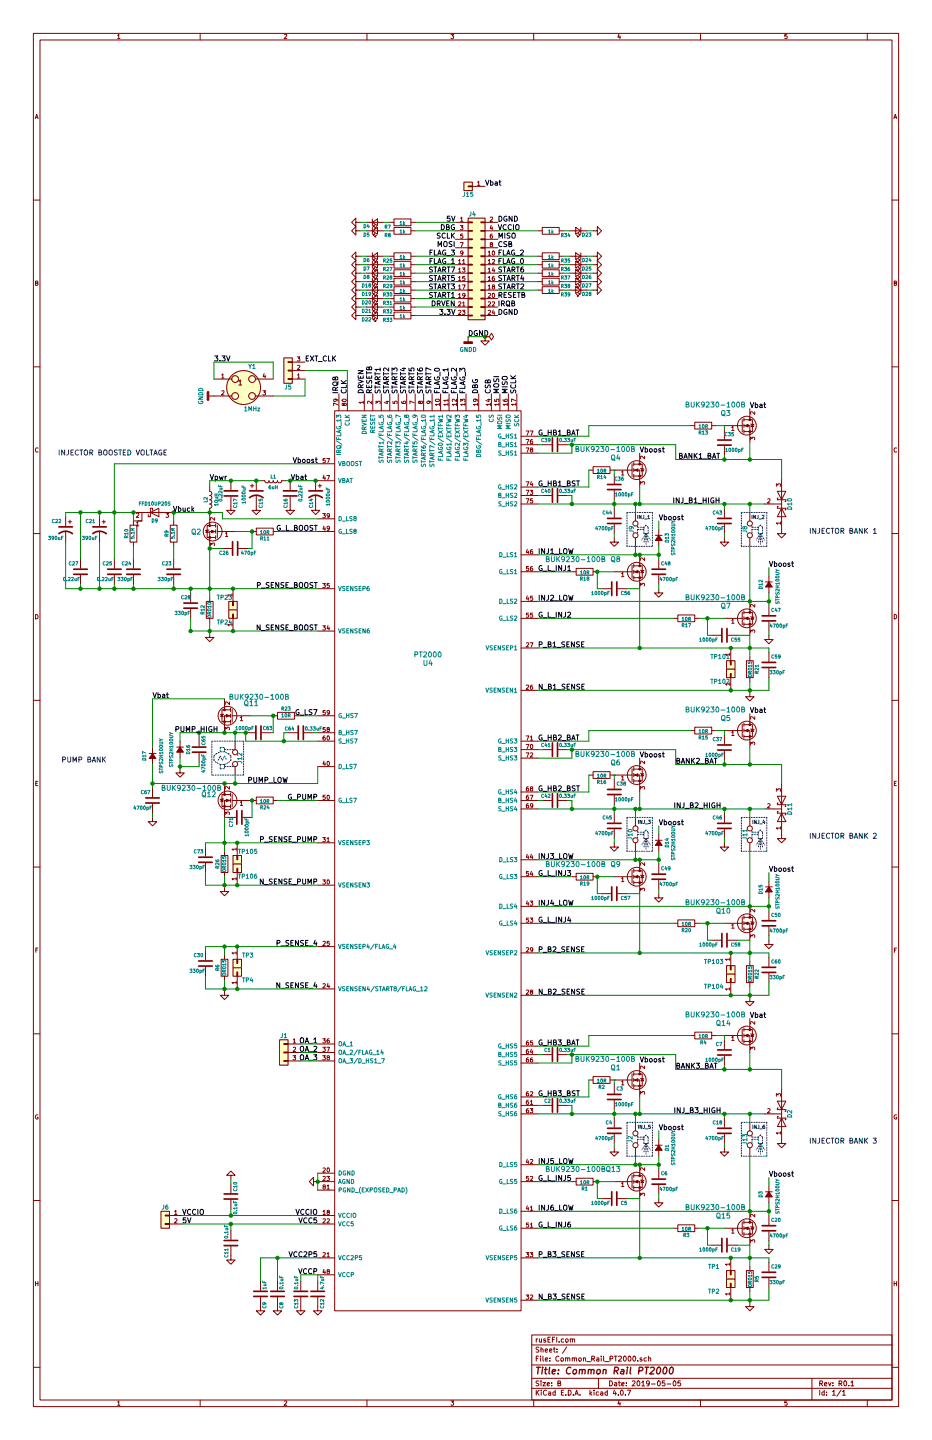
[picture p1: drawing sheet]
<svg xmlns="http://www.w3.org/2000/svg" width="279mm" height="432mm" viewBox="0 0 279 432" stroke-linecap="round" stroke-linejoin="round" font-family="sans-serif">
<g fill="none" stroke="#840000" stroke-width=".3">
<path d="M10 10h259.4v411.8h-259.4zM12 12h255.4v407.8h-255.4zM35.3 10.6l.3-.3v1.3M35.3 11.6h.7M60 10v2M85.2 10.4l.5-.1 .3 .3-.8 1h.8M110 10v2M135.2 10.3h.8l-.4 .5 .4 .2-.1 .5h-.7M160 10v2M185.5 10.2l-.3 1h.8M185.9 10.7v.9M210 10v2"/>
<path d="M235.9 10.3h-.6v.6l.6-.1 .1 .5-.3 .3-.4-.1M260 10v2M10.6 35.6l.4-1.3 .4 1.3M10.7 35.2h.6M268 35.6l.4-1.3 .4 1.3M268.1 35.2h.6M10 60h2M139.1 54.6h2.5v2.6h-2.5zM140.3 55.8h1.3v.2h-1.3zM141.6 55.9h3.8M143.2 54.7l.3-.4v1.3M143.2 55.6h.7"/>
<path d="M267.4 60h2M106.7 79.4v1.2l-1.3-1.2 1.3-1.3v1.3h1.2M106.7 76.8v1.3l-1.3-1.3 1.3-1.2v1.2h1.2M106.7 66.7v1.2l-1.3-1.2 1.3-1.3v1.3h1.2M106.7 69.2v1.3l-1.3-1.3 1.3-1.3v1.3h1.2M109.9 66.7h5M109.9 69.2h5M109.9 76.8h5M109.9 79.4h5M111.6 79.4l1.6-1v2zM111.6 76.8l1.6-1v2.1zM111.6 66.7l1.6-1v2z"/>
<path d="M111.6 69.2l1.6-1v2zM111.6 65.7v2M111.6 68.2v2M111.6 75.8v2.1M111.6 78.4v2M112.4 77.6l-.5 .5h.2h-.2v-.2M112.4 67.4l-.5 .5h.2h-.2v-.2M112.4 70l-.5 .5h.2h-.2v-.3M112.9 78.1l-.5 .5h.2h-.2v-.2M112.9 67.9l-.5 .6h.2h-.2v-.3M112.9 70.5l-.5 .5h.2h-.2v-.3M116.8 66.7h1.3"/>
<path d="M116.8 69.2h1.3M116.8 76.8h1.3M116.8 79.4h1.3M118.1 78.4h5.1v2h-5.1zM118.1 75.8h5.1v2.1h-5.1zM118.1 65.7h5.1v2h-5.1zM118.1 68.2h5.1v2h-5.1zM123.2 66.7h1.3M123.2 69.2h1.3M123.2 76.8h1.3M123.2 79.4h1.3M136.5 66.7h3.8"/>
<path d="M136.5 69.2h3.8M136.5 71.8h3.8M136.5 74.3h3.8M136.5 76.8h3.8M136.5 79.4h3.8M137.5 78.2l.3-.4v1.3M137.5 79.1h.7M138 67.6h.8l-.4 .5 .3 .1v.6h-.7M138 72.7h.8l-.5 1.3M138.1 65.5l.3-.4v1.3M138.1 66.4h.7M138.7 78.2l.3-.4v1.3"/>
<path d="M138.7 79.1h.7M138.7 70.2h-.6v.6h.6v.5h-.6M138.8 75.8l-.2 .2h-.4l-.1-.6 .5-.1 .2 .2-.1 .7-.5 .3M140.3 65.4h5.1v30.5h-5.1zM140.3 79.2h1.3v.3h-1.3zM140.3 76.7h1.3v.3h-1.3zM140.3 74.2h1.3v.2h-1.3zM140.3 71.6h1.3v.3h-1.3zM140.3 69.1h1.3v.2h-1.3zM140.3 66.5h1.3v.3h-1.3zM144.1 79.2h1.3v.3h-1.3zM144.1 76.7h1.3v.3h-1.3z"/>
<path d="M144.1 74.2h1.3v.2h-1.3zM144.1 71.6h1.3v.3h-1.3zM144.1 69.1h1.3v.2h-1.3zM144.1 66.5h1.3v.3h-1.3zM145.4 66.7h3.8M145.4 69.2h3.8M145.4 71.8h3.8M145.4 74.3h3.8M145.4 76.8h3.8M145.4 79.4h3.8M146.4 75.6l.3-.3v1.2M146.4 78.2l.3-.4v1.3"/>
<path d="M146.4 76.5h.7M146.4 79.1h.7M147 65.2l.4-.1 .3 .4-.8 .9h.8M147.2 73.3l-.2-.3 .2-.3 .4 .1v.3a.52 .52 0 0 0-.5 .2 .52 .52 0 0 0-.1 .6h.6l-.2-.6M147.2 67.6l-.2 .9h.7M147.5 70.2l-.5 .3v.7l.2 .3 .4-.2-.1-.6h-.3l-.2 .2M147.5 68v.9M147.6 77.9l.5-.1 .2 .4-.8 .9h.8M147.7 75.4l.2-.1a.61 .61 0 0 1 .4 .6 .61 .61 0 0 1-.5 .6zM161.3 69.2h1.3M161.3 76.8h1.3M161.3 79.4h1.3"/>
<path d="M162.6 78.4h5v2h-5zM162.6 75.8h5v2.1h-5zM162.6 68.2h5v2h-5zM167.6 69.2h1.3M167.6 76.8h1.3M167.6 79.4h1.3M170.8 69.2h5.1M170.8 76.8h5.1M170.8 79.4h5.1M172.6 78.4l1.5 1-1.5 1zM172.6 75.8l1.5 1-1.5 1.1zM172.6 68.2l1.5 1-1.5 1z"/>
<path d="M172.8 78.1l.6 .5h-.3h.3v-.2M172.8 70.5l.6 .5h-.3h.3v-.3M173.4 77.6l.5 .5h-.3h.3v-.2M173.4 70l.5 .5h-.3h.3v-.3M174.1 68.2v2M174.1 75.8v2.1M174.1 78.4v2M177.8 79.4h1.3v-1.3l1.2 1.3-1.2 1.2v-1.2M177.8 76.8h1.3v-1.2l1.2 1.2-1.2 1.3v-1.3M177.8 69.2h1.3v-1.3l1.2 1.3-1.2 1.3v-1.3M10.7 84.9l.5-.1 .1-.4-.6-.1v1.3h.5l.2-.5-.3-.2M106.7 84.5v1.2l-1.3-1.2 1.3-1.3v1.3h1.2"/>
<path d="M106.7 81.9v1.3l-1.3-1.3 1.3-1.3v1.3h1.2M106.7 87v1.3l-1.3-1.3 1.3-1.3v1.3h1.2M106.7 89.5v1.3l-1.3-1.3 1.3-1.2v1.2h1.2M106.7 92.1v1.2l-1.3-1.2 1.3-1.3v1.3h1.2M106.7 94.6v1.3l-1.3-1.3 1.3-1.3v1.3h1.2M109.9 89.5h5M109.9 92.1h5M109.9 81.9h5M109.9 94.6h5M109.9 84.5h5M109.9 87h5M111.6 84.5l1.6-1.1v2.1z"/>
<path d="M111.6 81.9l1.6-1v2zM111.6 87l1.6-1v2zM111.6 89.5l1.6-1v2.1zM111.6 92.1l1.6-1v2zM111.6 94.6l1.6-1v2zM111.6 80.9v2M111.6 83.4v2.1M111.6 86v2M111.6 88.5v2.1M111.6 91.1v2M111.6 93.6v2M112.4 80.1l-.5 .5h.2h-.2v-.2"/>
<path d="M112.4 85.2l-.5 .5h.2h-.2v-.2M112.4 82.7l-.5 .5h.2h-.2v-.3M112.4 87.8l-.5 .5h.2h-.2v-.3M112.4 90.3l-.5 .5h.2h-.2v-.2M112.4 92.8l-.5 .5h.2h-.2v-.2M112.4 95.4l-.5 .5h.2h-.2v-.3M112.9 80.6l-.5 .6h.2h-.2v-.3M112.9 85.7l-.5 .5h.2h-.2v-.2M112.9 83.2l-.5 .5h.2h-.2v-.3M112.9 88.3l-.5 .5h.2h-.2v-.3M112.9 90.8l-.5 .5h.2h-.2v-.2M112.9 93.3l-.5 .6h.2h-.2v-.3"/>
<path d="M112.9 95.9l-.5 .5h.2h-.2v-.3M116.8 89.5h1.3M116.8 92.1h1.3M116.8 81.9h1.3M116.8 94.6h1.3M116.8 84.5h1.3M116.8 87h1.3M118.1 83.4h5.1v2.1h-5.1zM118.1 80.9h5.1v2h-5.1zM118.1 86h5.1v2h-5.1zM118.1 88.5h5.1v2.1h-5.1zM118.1 91.1h5.1v2h-5.1z"/>
<path d="M118.1 93.6h5.1v2h-5.1zM123.2 89.5h1.3M123.2 92.1h1.3M123.2 81.9h1.3M123.2 94.6h1.3M123.2 84.5h1.3M123.2 87h1.3M136.5 89.5h3.8M136.5 92.1h3.8M136.5 81.9h3.8M136.5 94.6h3.8M136.5 84.5h3.8"/>
<path d="M136.5 87h3.8M137.5 90.6l.4-.1 .3 .4-.8 .9h.8M137.5 80.7l.3-.4v1.3M137.5 93.1l.4-.1 .3 .4-.8 .9h.8M137.5 83.2l.3-.3v1.3M137.5 85.8l.3-.4v1.3M137.5 88.3l.3-.3v1.2M137.5 81.6h.7M137.5 84.2h.7M137.5 86.7h.7M137.5 89.2h.7M138.6 80.3h.8l-.4 .5 .3 .1v.6h-.7"/>
<path d="M138.6 93h.8l-.4 .5 .3 .1v.6h-.7M138.6 85.4h.8l-.5 1.3M138.7 90.9l.3-.4v1.3M138.7 91.8h.7M139.3 82.9h-.6v.6h.6v.5h-.6M139.4 88.5l-.2 .2h-.4l-.1-.6 .5-.1 .2 .2-.1 .7-.5 .3M140.3 94.5h1.3v.2h-1.3zM140.3 91.9h1.3v.3h-1.3zM140.3 89.4h1.3v.3h-1.3zM140.3 86.9h1.3v.2h-1.3zM140.3 84.3h1.3v.3h-1.3zM140.3 81.8h1.3v.2h-1.3z"/>
<path d="M144.1 94.5h1.3v.2h-1.3zM144.1 91.9h1.3v.3h-1.3zM144.1 89.4h1.3v.3h-1.3zM144.1 86.9h1.3v.2h-1.3zM144.1 84.3h1.3v.3h-1.3zM144.1 81.8h1.3v.2h-1.3zM145.4 89.5h3.8M145.4 92.1h3.8M145.4 81.9h3.8M145.4 94.6h3.8M145.4 84.5h3.8M145.4 87h3.8"/>
<path d="M146.4 88.1l.4-.1 .3 .3-.8 .9h.8M146.4 90.6l.4-.1 .3 .4-.8 .9h.8M146.4 80.7l.3-.4v1.3M146.4 93.1l.4-.1 .3 .4-.8 .9h.8M146.4 83.2l.3-.3v1.3M146.4 85.8l.3-.4v1.3M146.4 81.6h.7M146.4 84.2h.7M146.4 86.7h.7M147.6 90.6l.5-.1 .2 .4-.8 .9h.8M147.7 88.1l.2-.1a.61 .61 0 0 1 .4 .6 .61 .61 0 0 1-.5 .6zM147.8 86l-.2-.3 .2-.3 .4 .1v.3a.52 .52 0 0 0-.5 .2 .52 .52 0 0 0-.1 .6h.6l-.1-.6"/>
<path d="M147.9 80.3l-.3 .9h.7M147.9 93l-.3 .9h.7M148.2 82.9l-.6 .3v.7l.2 .3 .4-.2v-.6h-.4l-.2 .2M148.2 80.7v.9M148.2 93.4v.9M161.3 81.9h1.3M161.3 84.5h1.3M161.3 87h1.3M162.6 83.4h5v2.1h-5zM162.6 80.9h5v2h-5zM162.6 86h5v2h-5zM167.6 81.9h1.3"/>
<path d="M167.6 84.5h1.3M167.6 87h1.3M170.8 81.9h5.1M170.8 84.5h5.1M170.8 87h5.1M172.6 83.4l1.5 1.1-1.5 1zM172.6 80.9l1.5 1-1.5 1zM172.6 86l1.5 1-1.5 1zM172.8 80.6l.6 .6h-.3h.3v-.3M172.8 85.7l.6 .5h-.3h.3v-.2M172.8 83.2l.6 .5h-.3h.3v-.3M172.8 88.3l.6 .5h-.3h.3v-.3"/>
<path d="M173.4 80.1l.5 .5h-.3h.3v-.2M173.4 85.2l.5 .5h-.3h.3v-.2M173.4 82.7l.5 .5h-.3h.3v-.3M173.4 87.8l.5 .5h-.3h.3v-.3M174.1 80.9v2M174.1 83.4v2.1M174.1 86v2M177.8 84.5h1.3v-1.3l1.2 1.3-1.2 1.2v-1.2M177.8 81.9h1.3v-1.3l1.2 1.3-1.2 1.3v-1.3M177.8 87h1.3v-1.3l1.2 1.3-1.2 1.3v-1.3M268.1 84.9l.5-.1 .1-.4-.6-.1v1.3h.5l.2-.5-.3-.2M10 110h2"/>
<path d="M62.6 118.7h6.9M64.1 113.7h5.4M66.4 112.4l.4-.3v1.3M66.4 117.3l.5-.1 .3 .3-.8 .9h.8M66.4 113.4h.8M71.6 114.4l.4-.5v1.5M71.6 115.4h.9M76.6 113.7h5.3M76.6 118.7h5.3M78.8 117.2h.8l-.4 .5 .4 .1v.5h-.8M79.2 112l-.3 .9h.8M79.5 112.5v.9"/>
<path d="M85.1 107.3h2.5v7.6h-2.5zM86.4 108.5h1.2v.2h-1.2zM86.4 111h1.2v.3h-1.2zM86.4 113.5h1.2v.3h-1.2zM87.6 113.7h3.8M87.6 111.1h3.8M87.6 108.6h3.8M89.1 107h.8l-.4 .5 .3 .1v.6h-.7M89.2 112.4l.3-.3v1.3M89.2 109.7l.5-.1 .2 .3-.8 .9h.8M89.2 113.4h.7M100.6 119.7l.2 .2-.1 .4h-.6l-.1-.4 .3-.2h.7l.3 .6"/>
<path d="M101.6 118.1v5.1M102.6 119.9a.76 .76 0 0 1 1.2 .2 .66 .66 0 0 1-.7 .3 .66 .66 0 0 1-.5-.5zM104.1 118.1v5.1M109.2 118.1v5.1M111.8 118.1v5.1M114.3 118.1v5.1M116.8 118.1v5.1M119.4 118.1v5.1M121.9 118.1v5.1M124.5 118.1v5.1M127 118.1v5.1M129.5 118.1v5.1"/>
<path d="M130.6 119.9a.76 .76 0 0 1 1.2 .2 .66 .66 0 0 1-.7 .3 .66 .66 0 0 1-.5-.5zM132.1 118.1v5.1M134.3 119.7v.7M134.6 118.1v5.1M136.9 119.7v.8l-1-.8-.3 .2 .1 .5M137.2 118.1v5.1M139.7 118.1v5.1M140.3 101v1.5M142.5 119.7l.2 .2-.1 .4h-.6l-.1-.4 .3-.2h.7l.3 .6M143.5 118.1v5.1M145.4 101v1.2h1.3l-1.3 1.3-1.3-1.3h1.3M145.4 101h.1"/>
<path d="M145.4 101h1.3l.6-1.1 .7 1.1-.7 1-.6-1M146.2 119.8h.8M146.6 119.6v.8l-.9-.3M147.3 118.1v5.1M148.3 119.7v.6l.6 .1v-.7h.5v.7M149.9 118.1v5.1M150.8 119.8l.3 .5 .7 .1 .3-.2-.1-.5-.6 .1-.1 .4 .2 .2M152.4 118.1v5.1M154.9 118.1v5.1M267.4 110h2M11.4 134.4a.58 .58 0 0 0-.8 .5 .58 .58 0 0 0 .8 .6M95.2 139.1h5.1"/>
<path d="M97.5 137.5h-.6l-.1 .6h.7v.5h-.7M98 137.5h.8l-.5 1.3M100.3 123.2h55.9v269.9h-55.9zM101.3 121.4l-1.3-.5v.8M103.1 121.1l.6-.1v.6a.52 .52 0 0 1-.6-.1 .52 .52 0 0 1-.1-.5h-.3l-.1 .4 .2 .2 .3-.2M108.9 120.7h-1.3l.4 .3M108.9 120.3v.7M111.5 120.3v.8l-1-.8-.3 .2 .1 .5M112.7 121.1v-.8l.5 .4 .1-.4h.6v.8M115.7 120.4h.8M116.1 120.2v.8l-.9-.3M117.8 120.3v.7h.6v-.7h.5v.7"/>
<path d="M120.3 120.4l.3 .6h.8l.2-.2-.1-.5-.6 .1-.1 .4 .3 .2M124.2 120.8l-1.3-.6v.9M126 120.5l.6-.2v.7a.52 .52 0 0 1-.6-.1 .52 .52 0 0 1-.2-.6h-.3l-.1 .5 .3 .2 .3-.2M128.5 120.3l.3 .2-.1 .4-.6 .1-.1-.5 .2-.2h.7l.3 .6M131.8 121.3h-1.3l.4 .3M131.8 120.9v.7M134.3 121.3h-1.3l.4 .3M134.3 120h-1.3l.4 .4M134.3 120.9v.7M136.9 121.3h-1.3l.3 .3M136.9 120.9v.7M138.1 120.5v-.8l.5 .4 .1-.4h.6v.8"/>
<path d="M139.4 121.3h-1.3l.4 .3M139.4 120.9v.7M143.2 121.3h-1.3l.4 .3M143.2 120.9v.7M147 121.3h-1.3l.4 .3M147 120.9v.7M149.6 121.3h-1.3l.3 .3M149.6 120.9v.7M152.1 121.3h-1.3l.4 .3M152.1 120.9v.7M154.6 121.3h-1.2l.3 .3M154.6 120.2l-1.2-.6v.9"/>
<path d="M154.6 120.9v.7M156.2 133.4h5.1M156.2 130.8h5.1M156.2 135.9h5.1M157.7 131.8h.8l-.5 1.2M157.7 129.2h.8l-.5 1.3M157.7 134.3h.8l-.5 1.3M158.9 129.2h.9l-.6 1.3M159.2 134.8l-.2-.2 .2-.3 .5 .1v.3a.52 .52 0 0 0-.6 .2 .52 .52 0 0 0 0 .6h.6l-.2-.7M159.6 131.8l-.5 .3-.1 .7 .2 .2 .5-.1-.1-.6h-.4l-.2 .2M162.6 133.4h2.8M167.4 133.4h2.8"/>
<path d="M177.8 140h5.1v2h-5.1zM189.5 139.1v3.8M190 138.7v1M190 139.2h1.8M191.8 139.2h.7v3.5h-2.5M191.8 135.9v3.3M193.2 136.8v.8l-.9-.8-.3 .2 .1 .5M207 127.6h1.3M208.3 126.6h5.1v2.1h-5.1zM213.4 127.6h1.2M217.2 128.9v2.8M217.2 133.7v2.8"/>
<path d="M217.2 127.6h5.3M219.4 128.2l.3-.4v1.3M219.4 129.1h.7M222.5 125.7v3.8M223 125.3v1.1M223 127.1v1M223 128.9v1M223 127.6h1.8v5.1M223 125.9h1.8M224.8 125.9h.8v3.5h-2.6M224.8 122.6v3.3M225 131.9v-.8l.5 .4 .1-.4h.5v.8"/>
<path d="M225 127.1l1.1 .3M225.6 127.3l.3 .6h-.7zM226.3 123.5v.8l-1-.8-.3 .2 .1 .5M268.8 134.4a.58 .58 0 0 0-.8 .5 .58 .58 0 0 0 .8 .6M10 160h2M19.7 154.9v2.8M19.7 159.3v3.3M20.4 156.5h1.1M21 156v1M29.8 154.9v2.8M29.8 159.3v3.3M30.6 156.5h1"/>
<path d="M31.1 156v1M39 157.5h2v5.1h-2zM40 153.7h2.5M40.9 156.8l.4-.4v1.3M40.9 154l.5-.1 .2 .3-.8 .9h.8M40.9 157.7h.7M42.5 156.2h-2.5v1.3M45.1 153.7l2.5-1.3v2.5zM45.7 153v-.6h-.6v2.5h-.7v-.6M49.7 153.9h.8l-.4 .5 .4 .1v.5h-.8M51.1 157.5h2v5.1h-2zM51.4 153.7h-8.9v2.5h-1.2"/>
<path d="M52.1 156.2v1.3M62.1 159l.4 .6h-.8zM62.6 158.9l-1 .2M62.9 146.1v1.2l.4 .2 .2 .4-.2 .5-.4 .2 .4 .2 .2 .3-.2 .6-.4 .2 .4 .1 .2 .4-.2 .6-.4 .1 .4 .2 .2 .4-.2 .5-.4 .2v1.3M62.9 157.6h-.8v3.6h2.5M62.9 154.3v3.3M62.9 157.6h1.7M64.3 155.2v.8l-.9-.8-.3 .2 .1 .5M64.6 159.4h-1.7v5.1M64.6 157.1v1M64.6 158.9v1M65.2 157.5v3.8"/>
<path d="M65.2 159.4h5.3M67.6 159.9l.3-.3v1.3M69.2 149v4h-1.3l1.3 1.3 1.3-1.3h-1.3M69.2 144.1v2.8M75.1 145.7h1M75.6 159.4h1.2M75.6 145.2v1M76.8 158.4h5.1v2h-5.1zM76.8 148.5v4.5h-1.2l1.2 1.3 1.3-1.3h-1.3M76.8 144.1v2.8M78.1 144.1h1.3l.2 .5 .3 .2 .6-.2 .1-.5 .2 .5 .4 .2 .5-.2 .2-.5 .2 .5 .3 .2 .6-.2 .2-.5 .2 .5 .3 .2 .6-.2 .2-.5h1.2M81.9 159.4h1.3"/>
<path d="M87 149v4h-1.3l1.3 1.3 1.3-1.3h-1.3M87 144.1v2.8M94.6 148.5v4.5h-1.3l1.3 1.3 1.3-1.3h-1.3M94.6 144.1v2.8M95.2 159.4h5.1M95.2 144.1h5.1M95.2 155.6h5.1M95.4 145.7h1M95.9 145.2v1M96.7 154h.8l-.4 .5 .4 .1v.5h-.8M97.1 142.5l-.3 .9h.8M97.1 157.7l-.3 .9h.8"/>
<path d="M97.4 143v.8M97.4 158.2v.9M98 142.6h.8l-.5 1.2M98.8 154.5l-.3 .3-.4-.1v-.6l.4-.1 .3 .2-.1 .8-.6 .3M98.8 158.3l-.3 .3-.4-.1v-.6l.4-.1 .3 .2-.1 .8-.6 .3M156.2 148.6h5.1M156.2 146.1h5.1M156.2 151.1h5.1M157.7 147h.8l-.5 1.3M157.7 144.5h.8l-.5 1.2M157.7 149.6h.8l-.5 1.2M158.9 147h.8l-.4 .5 .4 .1v.6h-.8"/>
<path d="M159.3 144.4l-.3 .9h.8M159.6 144.9v.8M159.7 149.6h-.6l-.1 .5h.7v.6h-.7M162.6 148.6h2.8M167.4 148.6h2.8M176.5 141h1.3M182.9 141h6.6M184.1 142.2v2.8M184.1 147.1v2.8M184.1 152.4v2.8M184.1 157.2v2.8M186.3 141.5l.4-.3v1.2"/>
<path d="M186.3 142.4h.7M190 140.5v1M190 142.2v1.1M190 141h1.8v5.1M190.5 153.7v2.5M192 145.2v-.8l.5 .5 .1-.4h.5v.7M192 140.5l1 .2M192.5 140.6l.4 .6h-.7zM197.5 158.8v5M217.2 152.4v2.8M217.2 157.2v2.8M224.8 153.7v2.5"/>
<path d="M229.2 151.1h5.1M230.1 149.7l.5-.1 .3 .3-.8 .9h.8M232.7 145.8v-.7l.5 .4 .1-.4h.6v.7M233 147.3h2.6l-1.3 2.6zM233.3 151.9h-.3v.5h2.6v.5h-.3M233.3 149.4h-.3v.5h2.6v.5h-.3M234 156.8h-1.3l.4 .4M234 156.5v.7M234.3 143.5v16.5h1.3l-1.3 1.3-1.3-1.3h1.3M234.3 152.4l1.3 2.5h-2.6zM267.4 160h2M24.1 167.6v2.8"/>
<path d="M24.1 172.5v2.8M34.3 167.6v2.8M34.3 172.5v2.8M40 162.6v1.2M40 167.6v2.8M40 172.5v2.8M52.1 162.6v1.2M52.1 167.6v2.8M52.1 172.5v2.8M57.1 177.8v2.8M62.9 179.1v1.2M63.1 163.6v-.8l.5 .5 .1-.4h.5v.7"/>
<path d="M64.6 160.7v1M66.7 164.5h2.8M67.6 160.9h.7M69.5 178.4h-1.2l.3 .4M69.5 178.1v.7M69.8 176.5v3.8M71.5 164.5h2.8M95.2 176.5h5.1M96.7 175h.8l-.4 .4 .4 .1v.6h-.8M98.7 175h-.6l-.1 .5h.7v.6h-.7M156.2 166.4h5.1M156.2 171.5h5.1"/>
<path d="M158.1 178.7l-.3 .9h.7M158.1 164.7l-.3 .9h.7M158.4 165.2v.9M158.4 179.2v.8M158.4 169.9h-.6v.6h.6v.5h-.6M159.6 164.8l-.5 .3-.1 .7 .2 .3 .5-.2-.1-.6h-.4l-.2 .2M159.6 169.9l-.5 .3-.1 .7 .2 .2 .5-.1-.1-.6h-.4l-.2 .2M159.7 178.8h-.6l-.1 .5h.7v.6h-.7M171.4 171.5h1.3M172.7 170.4h5.1v2.1h-5.1zM177.8 171.5h1.3M180.3 176.5h2.8"/>
<path d="M184.1 161.3v1.3h1.3l-1.3 1.2-1.2-1.2h1.2M184.1 171.5h5.4M185.2 176.5h2.8M186.3 172l.4-.3v1.2M186.3 172.9h.7M189.5 169.5v3.9M190 169.2v1M190 170.9v1.1M190 172.7v1M190 171.5h1.8v5M190 169.7h1.8M190.5 161.3v2.5"/>
<path d="M191.8 169.7h.7v3.5h-2.5M191.8 166.4v3.3M192 175.7v-.8l.5 .4 .1-.3h.5v.7M192 170.9l1 .3M192.5 171.1l.4 .6h-.7zM193.2 167.3v.8l-.9-.8-.3 .2 .1 .5M196.5 160.5h2M197.5 176.5v1.3h1.3l-1.3 1.3-1.3-1.3h1.3M197.5 167.6v2.8M197.5 172.5v2.8M217.2 161.3v1.3h1.2l-1.2 1.2-1.3-1.2h1.3M224.8 161.3v2.5"/>
<path d="M229.5 174.5h2M230.5 172.7v5.1M10.7 184.3a.65 .65 0 0 1 .7 .6 .65 .65 0 0 1-.7 .7zM57.1 182.6v2.8M61.8 180.3h2.1v5.1h-2.1zM62.9 189.9v1.2h-1.3l1.3 1.3 1.2-1.3h-1.2M62.9 185.4v1.3M68.6 180.3h2.5v2.6h-2.5zM68.6 182.9h2.5v2.5h-2.5zM69.5 187.3h-1.2l.3 .4M69.5 187v.7M69.7 180.3h.3v1.3h-.3z"/>
<path d="M69.7 184.2h.3v1.2h-.3zM69.8 185.4v3.8M95.2 189.2h5.1M96.7 187.7h.8l-.4 .4 .4 .1v.6h-.8M98.3 187.6l-.3 .9h.8M98.6 188.1v.8M156.2 180.3h5.1M156.2 185.4h5.1M156.2 194.3h5.1M157.8 192.8l.5-.1 .2 .4-.8 .9h.8M158.4 183.8h-.6v.6h.6v.6h-.6M158.9 192.7h.9l-.6 1.3"/>
<path d="M159.7 183.8h-.6l-.1 .6h.7v.6h-.7M201.9 185.4h1.3M203.2 184.4h5.1v2h-5.1zM208.3 185.4h1.2M213.4 190.5h2.8M217.2 185.4h5.3M217.8 198.1h2.5v2.6h-2.5zM218.2 190.5h2.8M218.8 196.2h-1.3l.4 .4M218.8 195.9v.7M218.9 198.1h.3v1.3h-.3zM219.1 194.3v3.8"/>
<path d="M219.4 186l.3-.4v1.3M219.4 186.9h.7M222.5 183.5v3.8M223 183.1v1.1M223 184.9v1M223 186.7v1M223 185.4h1.8v5.1M223 183.6h1.8M223.8 198.1h2v5.1h-2zM224.8 183.6h.8v3.6h-2.6M224.8 180.3v3.3M224.8 196.9v1.2"/>
<path d="M225 189.7v-.8l.5 .4 .1-.4h.5v.8M225 184.9l1.1 .3M225.6 185l.3 .7h-.7zM226.3 181.3v.7l-1-.7-.3 .2 .1 .5M230.5 190.5v1.3h1.3l-1.3 1.2-1.3-1.2h1.3M230.5 181.6v2.8M230.5 186.4v2.8M230.5 195.6v2.8M268.1 184.3a.65 .65 0 0 1 .7 .6 .65 .65 0 0 1-.7 .7zM10 210h2M66.5 214.2l.4 .7h-.7zM67.1 214.1l-1.1 .3"/>
<path d="M67.3 212.9h-.8v3.5h2.6M67.3 212.9h1.8M67.3 209.6v3.3M67.5 218.9v-.8l.5 .4 .1-.4h.6v.8M68.8 210.5v.8l-.9-.8-.4 .2 .1 .5M69.1 214.6h-1.8v5.1M69.1 212.3v1.1M69.1 214.1v1M69.1 215.9v1M69.6 212.7v3.8M69.6 214.6h5.3M72 215.2l.4-.4v1.3"/>
<path d="M72 216.1h.7M73.7 219.7h2.8M78.5 219.7h2.8M81.9 214.6h1.3M83.2 213.6h5.1v2h-5.1zM86.4 219.7h2.8M88.3 214.6h1.2M91.2 219.7h2.8M95.2 214.6h5.1M95.2 219.7h5.1M97.5 218.1h-.6l-.1 .6h.7v.6h-.7M97.5 213.1h-.6l-.1 .5h.7v.6h-.7"/>
<path d="M98.3 218.7l-.3-.3 .3-.3 .4 .1v.3a.52 .52 0 0 0-.5 .2 .52 .52 0 0 0-.1 .6h.6l-.2-.6M98.8 213.6l-.3 .2h-.4v-.6l.4-.1 .3 .2-.1 .7-.6 .3M156.2 207h5.1M157.8 205.5l.5-.1 .2 .4-.8 .9h.8M159.6 205.4l-.5 .3-.1 .8 .2 .2 .5-.1-.1-.6-.4-.1-.2 .2M207 219.1h1.3M208.3 218.1h5.1v2h-5.1zM213.4 219.1h1.2M217.2 219.1h5.3M217.8 200.7h2.5v2.5h-2.5zM218.8 205.1h-1.3l.4 .4M218.8 204.7v.8"/>
<path d="M218.9 201.9h.3v1.3h-.3zM219.1 203.2v3.8M219.4 219.6l.3-.3v1.2M222.5 217.2v3.8M223 219.1h1.8v5.1M223 216.8v1M223 218.6v1M223 217.3h1.8M224.8 217.3h.8v3.6h-2.6M224.8 207.6v1.3h-1.3l1.3 1.3 1.3-1.3h-1.3M224.8 203.2v1.3M224.8 214v3.3"/>
<path d="M225 218.6l1.1 .2M225.6 218.7l.3 .6h-.7zM226.3 214.9v.8l-1-.8-.3 .2 .1 .5M230.5 200.4v2.8M267.4 210h2M10.7 234.9h.5M11.3 234.3h-.6v1.3h.6M44.7 225.9h2M45.7 224.2v5M45.7 236.2v2.8M53 224h2M54 230.5v1.3h-1.3l1.3 1.2 1.2-1.2h-1.2"/>
<path d="M54 222.3v5M59.7 221v2.8M59.7 225.8v2.8M66.5 239.6l.4 .7h-.7zM67.1 239.5l-1.1 .3M67.3 238.3h-.8v3.5h2.6M67.3 235v3.3M67.3 238.3h1.8M68.8 235.9v.8l-.9-.8-.4 .2 .1 .5M69.1 237.7v1.1M69.1 239.5v1M69.6 238.1v3.8"/>
<path d="M70.5 222.3v2.5M70.5 229.9v2.5M76.8 239h5.1v2h-5.1zM95.2 229.9h5.1M95.2 222.3h5.1M97.1 228.2l-.3 .9h.8M97.4 220.7l-.5 .3-.1 .7 .3 .2 .4-.1-.1-.6h-.3l-.3 .2M97.4 228.7v.9M97.5 238.5h-.6l-.1 .5h.7v.6h-.7M98.1 228.4l.2-.1a.61 .61 0 0 1 .5 .6 .61 .61 0 0 1-.6 .6zM98.1 238.6l.2-.1a.61 .61 0 0 1 .5 .6 .61 .61 0 0 1-.6 .5zM98.1 220.8l.2-.1a.61 .61 0 0 1 .5 .6 .61 .61 0 0 1-.6 .6z"/>
<path d="M156.2 222.3h5.1M156.2 224.8h5.1M156.2 227.3h5.1M156.2 237.5h5.1M157.7 223.2h.8l-.5 1.3M157.7 220.7h.8l-.5 1.2M157.7 225.8h.8l-.5 1.2M158.4 238.5l-.6 .3v.7l.2 .2 .4-.1v-.6l-.4-.1-.2 .3M158.4 235.9l-.6 .3v.7l.2 .3 .4-.1v-.7h-.4l-.2 .2M158.9 238.5h.9l-.6 1.2M159 221l.4-.3v1.2M159 225.9l.5-.1 .2 .3-.8 .9h.8"/>
<path d="M159 221.9h.7M159.1 223.3l.2-.1a.61 .61 0 0 1 .4 .7 .61 .61 0 0 1-.5 .5zM159.2 236.4l-.2-.2 .2-.3 .5 .1v.3a.52 .52 0 0 0-.6 .2 .52 .52 0 0 0 0 .6h.6l-.2-.7M162.6 224.8h2.8M167.4 224.8h2.8M176.5 232.4h1.3M177.8 231.4h5.1v2h-5.1zM182.9 232.4h6.6M184.1 233.7v2.8M184.1 238.5v2.8M186.3 233l.4-.4v1.3M186.3 233.9h.7"/>
<path d="M189.5 230.5v3.8M190 232.4h1.8v5.1M190 230.1v1M190 231.9v1M190 233.7v1M190 230.6h1.8M191.8 230.6h.7v3.6h-2.5M191.8 227.3v3.3M192 236.7v-.8l.5 .4 .1-.4h.5v.8M192 231.9l1 .3M192.5 232l.4 .7h-.7zM193.2 228.2v.8l-.9-.8-.3 .3 .1 .5"/>
<path d="M217.2 220.3v2.8M217.2 225.2v2.8M219.4 220.5h.7M223 220.3v1.1M225 223.3v-.8l.5 .5 .1-.4h.5v.7M232.7 237.3v-.8l.5 .4 .1-.3h.6v.7M233 238.8h2.6l-1.3 2.5zM234.3 235v16.5h1.3l-1.3 1.2-1.3-1.2h1.3M268.1 234.9h.5M268.7 234.3h-.6v1.3h.6M10 260h2M45.7 245.1v1.3h1.3l-1.3 1.3-1.3-1.3h1.3"/>
<path d="M45.7 241v2.8M61.6 254v2.8M61.6 258.8v2.8M66.3 256.5h2v5.1h-2zM67.3 255.3v1.2M67.5 244.3v-.8l.5 .4 .1-.4h.6v.8M67.9 245.1h2.8M69.1 241.3v1M69.1 240h-1.8v5.1M69.6 240h5.3M69.8 256.5h2.6v2.6h-2.6zM69.8 259.1h2.6v2.5h-2.6z"/>
<path d="M70.8 254.6h-1.3l.4 .4M70.8 254.3v.7M71 256.5h.2v1.3h-.2zM71.1 252.7v3.8M72 240.6l.4-.4v1.3M72 241.5h.7M72.8 245.1h2.8M75.6 240h1.2M81.9 240h1.3M95.2 240h5.1M95.2 252.7h5.1M96.7 251.2h.8l-.4 .4 .4 .1v.6h-.8"/>
<path d="M98 251.5l.4-.3v1.2M98 252.4h.8M156.2 242.6h5.1M156.2 240h5.1M156.2 257.8h5.1M158.1 256.2l-.3 .9h.7M158.4 241l-.6 .3v.7l.2 .3 .4-.2v-.6h-.4l-.2 .2M158.4 256.6v.9M159.3 256.2l-.3 .9h.8M159.6 256.6v.9M159.7 241.5l-.2 .3-.4-.1v-.6l.4-.1 .2 .2v.8l-.6 .3M162.6 240h2.8"/>
<path d="M167.4 240h2.8M184.1 252.7v1.3h1.3l-1.3 1.3-1.2-1.3h1.2M184.1 243.8v2.8M184.1 248.7v2.8M190.5 245.1v2.6M190.5 252.7v2.6M191.8 257.8v3.3M193.2 258.7v.8l-.9-.8-.3 .3 .1 .4M196.5 252h2M197.5 250.2v5.1M197.5 259.1v2.8M217.2 252.7v1.3h1.2l-1.2 1.3-1.3-1.3h1.3"/>
<path d="M217.2 243.8v2.8M217.2 248.7v2.8M224.8 245.1v2.6M224.8 252.7v2.6M229.2 242.6h5.1M230.1 241.1l.5-.1 .3 .4-.8 .9h.8M233.3 243.3h-.3v.5h2.6v.5h-.3M233.3 240.8h-.3v.5h2.6v.5h-.3M234 248.3h-1.3l.4 .3M234 247.9v.7M234.3 243.8l1.3 2.6h-2.6zM267.4 260h2"/>
<path d="M67.3 266.1v1.2h-1.3l1.3 1.3 1.3-1.3h-1.3M67.3 261.6v1.3M70.8 263.5h-1.3l.4 .4M70.8 263.2v.7M71 260.4h.2v1.2h-.2zM71.1 261.6v3.8M95.2 265.4h5.1M96.7 263.9h.8l-.4 .4 .4 .1v.6h-.8M98.1 264l.2-.1a.61 .61 0 0 1 .5 .6 .61 .61 0 0 1-.6 .5zM156.2 262.9h5.1M156.2 276.9h5.1M156.2 271.8h5.1"/>
<path d="M158.1 270.1l-.3 .9h.7M158.4 270.6v.9M158.4 275.3h-.6v.6h.6v.5h-.6M158.4 261.3h-.6v.6h.6v.6h-.6M158.9 270.2h.8l-.4 .5 .4 .1v.5h-.8M158.9 275.3h.8l-.4 .5 .4 .1v.5h-.8M159.3 261.2l-.3 1h.8M159.6 261.7v.9M171.4 262.9h1.3M172.7 261.9h5.1v2h-5.1zM177.8 262.9h1.3M180.3 268h2.8"/>
<path d="M184.1 262.9h5.4M185.2 268h2.8M186.3 263.4l.4-.3v1.3M186.3 264.4h.7M189.5 261v3.8M190 260.6v1M190 262.4v1M190 264.2v1M190 262.9h1.8v5.1M190 261.1h1.8M191.8 261.1h.7v3.6h-2.5M192 267.1v-.8l.5 .5 .1-.4h.5v.7"/>
<path d="M192 262.4l1 .2M192.5 262.5l.4 .6h-.7zM197.5 268v1.2h1.3l-1.3 1.3-1.3-1.3h1.3M197.5 263.9v2.8M201.9 276.9h1.3M203.2 275.8h5.1v2.1h-5.1zM208.3 276.9h1.2M217.2 276.9h5.3M219.4 277.4l.3-.3v1.2M219.4 278.3h.7M222.5 275v3.8M223 274.6v1"/>
<path d="M223 276.4v1M223 278.1v1M223 276.9h1.8v5M223 275.1h1.8M224.8 275.1h.8v3.5h-2.6M224.8 271.8v3.3M225 276.4l1.1 .2M225.6 276.5l.3 .6h-.7zM226.3 272.7v.8l-1-.8-.3 .2 .1 .5M229.5 265.9h2M230.5 264.2v5M230.5 273.1v2.7"/>
<path d="M230.5 277.9v2.8M10.7 284.9h.5M11.4 284.3h-.7v1.3M61.6 285.1v2.8M61.6 289.9v2.8M66.3 287.7h2v5h-2zM67.3 297.2v1.3h-1.3l1.3 1.2 1.3-1.2h-1.3M67.3 286.4v1.3M67.3 292.7v1.3M69.8 287.7h2.6v2.5h-2.6zM69.8 290.2h2.6v2.5h-2.6zM70.8 285.8h-1.3l.4 .3"/>
<path d="M70.8 294.6h-1.3l.4 .4M70.8 285.4v.7M70.8 294.3v.7M71 287.7h.2v1.2h-.2zM71 291.5h.2v1.2h-.2zM71.1 283.8v3.9M71.1 292.7v3.8M95.2 296.5h5.1M95.2 283.8h5.1M96.8 295.1l.5-.1 .2 .3-.8 .9h.8M96.8 282.4l.5-.1 .2 .3-.8 .9h.8M98.3 294.9l-.3 .9h.8"/>
<path d="M98.6 295.4v.8M98.7 282.3h-.6l-.1 .6h.7v.5h-.7M156.2 298.5h5.1M156.2 285.8h5.1M157.8 297l.5-.1 .2 .3-.8 .9h.8M157.8 284.3l.5-.1 .2 .3-.8 .9h.8M159.2 297.4l-.2-.2 .2-.3 .5 .1v.3a.52 .52 0 0 0-.6 .1 .52 .52 0 0 0 0 .6h.6l-.2-.6M159.7 284.7l-.2 .3-.4-.1v-.6l.4-.1 .2 .2v.7l-.6 .3M213.4 281.9h2.8M217.8 289.6h2.5v2.5h-2.5zM217.8 292.1h2.5v2.5h-2.5zM218.2 281.9h2.8"/>
<path d="M218.8 287.7h-1.3l.4 .3M218.8 296.5h-1.3l.4 .4M218.8 287.3v.7M218.8 296.2v.7M218.9 289.6h.3v1.2h-.3zM218.9 293.4h.3v1.2h-.3zM219.1 285.8v3.8M219.1 294.6v3.9M223.8 289.6h2v5h-2zM224.8 299.1v1.3h1.3l-1.3 1.2-1.3-1.2h1.3M224.8 288.3v1.3M224.8 294.6v1.3"/>
<path d="M225 281.1v-.8l.5 .4 .1-.3h.5v.7M230.5 281.9v1.3h1.3l-1.3 1.3-1.3-1.3h1.3M230.5 287v2.8M230.5 291.8v2.8M268.1 284.9h.5M268.8 284.3h-.7v1.3M10 310h2M83.8 311.8h2.6v7.6h-2.6zM85.1 318h1.3v.3h-1.3zM85.1 315.5h1.3v.2h-1.3zM85.1 312.9h1.3v.3h-1.3zM86.4 313.1h3.8"/>
<path d="M86.4 315.6h3.8M86.4 318.1h3.8M87.8 316.6h.8l-.4 .4 .4 .1v.6h-.8M87.9 311.8l.4-.3v1.3M87.9 314.1l.5-.1 .2 .4-.8 .9h.8M87.9 312.8h.7M95.2 313.1h5.1M95.2 315.6h5.1M95.2 318.1h5.1M96.7 311.5h.8l-.4 .5 .4 .1v.5h-.8M96.7 314h.8l-.4 .5 .4 .1v.6h-.8M96.7 316.6h.8l-.4 .4 .4 .1v.6h-.8"/>
<path d="M98 314h.8l-.5 1.3M98.3 317.1l-.3-.2 .3-.3 .4 .1v.3a.52 .52 0 0 0-.5 .1 .52 .52 0 0 0-.1 .6h.6l-.2-.6M98.6 311.5l-.5 .3-.1 .7 .3 .3 .4-.2-.1-.6h-.3l-.3 .2M156.2 316.2h5.1M156.2 313.7h5.1M156.2 318.8h5.1M158.4 314.7l-.6 .3v.7l.2 .2 .4-.1v-.6l-.4-.1-.2 .3M158.4 312.1l-.6 .3v.7l.2 .3 .4-.1v-.7h-.4l-.2 .2M158.4 317.2l-.6 .3v.7l.2 .3 .4-.2v-.6h-.4l-.2 .2M159.3 314.6l-.3 .9h.8M159.6 317.2l-.5 .3-.1 .7 .2 .3 .5-.2-.1-.6h-.4l-.2 .2M159.6 315.1v.8"/>
<path d="M159.7 312.1h-.6l-.1 .6h.7v.6h-.7M162.6 316.2h2.8M167.4 316.2h2.8M191.8 318.8v3.3M193.2 319.7v.8l-.9-.8-.3 .2 .1 .5M207 310.5h1.3M208.3 309.5h5.1v2h-5.1zM213.4 310.5h1.2M217.2 311.8v2.8M217.2 316.6v2.8M217.2 310.5h5.3M219.4 311.1l.3-.4v1.3"/>
<path d="M219.4 312h.7M222.5 308.6v3.8M223 308.2v1M223 310v1M223 311.8v1M223 310.5h1.8v5.1M223 308.7h1.8M224.8 308.7h.8v3.6h-2.6M224.8 305.4v3.3M225 314.8v-.8l.5 .4 .1-.4h.5v.8M225 310l1.1 .3M225.6 310.1l.3 .7h-.7z"/>
<path d="M226.3 306.3v.8l-1-.8-.3 .3 .1 .5M267.4 310h2M11.4 334.3a.59 .59 0 0 0-.8 .6 .59 .59 0 0 0 .8 .6v-.5h-.2M156.2 331.5h5.1M156.2 328.9h5.1M156.2 334h5.1M158.4 329.9l-.6 .3v.7l.2 .3 .4-.2v-.6h-.4l-.2 .2M158.4 327.4l-.6 .3v.7l.2 .2 .4-.1v-.6l-.4-.1-.2 .3M158.4 332.4l-.6 .3v.8l.2 .2 .4-.1v-.6l-.4-.1-.2 .2M158.9 332.4h.8l-.4 .5 .4 .1v.6h-.8M159 330.3l.4-.4v1.3M159 327.5l.5-.1 .2 .3-.8 .9h.8"/>
<path d="M159 331.2h.7M162.6 331.5h2.8M167.4 331.5h2.8M176.5 323.9h1.3M177.8 322.8h5.1v2.1h-5.1zM182.9 323.9h6.6M184.1 325.1v2.8M184.1 329.9v2.8M184.1 335.3v2.8M186.3 324.4l.4-.3v1.2M186.3 325.3h.7M189.5 321.9v3.9"/>
<path d="M190 321.6v1M190 323.3v1.1M190 325.1v1M190 323.9h1.8v5M190 322.1h1.8M190.5 336.6v2.5M191.8 322.1h.7v3.5h-2.5M192 328.1v-.8l.5 .4 .1-.3h.5v.7M192 323.3l1 .3M192.5 323.5l.4 .6h-.7zM217.2 335.3v2.8M224.8 336.6v2.5"/>
<path d="M229.2 334h5.1M230.1 332.5l.5-.1 .3 .4-.8 .9h.8M232.7 328.7v-.8l.5 .5 .1-.4h.6v.7M233 330.2h2.6l-1.3 2.5zM233.3 334.8h-.3v.5h2.6v.5h-.3M233.3 332.2h-.3v.5h2.6v.5h-.3M234 339.7h-1.3l.4 .4M234 339.4v.7M234.3 326.4v16.5h1.3l-1.3 1.3-1.3-1.3h1.3M234.3 335.3l1.3 2.5h-2.6zM268.8 334.3a.59 .59 0 0 0-.8 .6 .59 .59 0 0 0 .8 .6v-.5h-.2M10 360h2"/>
<path d="M69.2 352.4h-1.3l1.3-1.2 1.3 1.2h-1.3v1.3M69.2 355v2.8M69.2 359.8v2.8M94 354.3v1.3l-1.3-1.3 1.3-1.2v1.2h6.3M95.2 351.8h5.1M95.2 356.9h5.1M96.8 350.3l.5-.1 .2 .4-.8 .9h.8M96.8 352.9l.5-.1 .2 .3-.8 .9h.8M97.1 355.8l-.3-.2 .3-.3 .4 .1v.3a.52 .52 0 0 0-.6 .2 .52 .52 0 0 0 0 .5h.6l-.2-.6M98 352.8h.8l-.5 .4 .4 .1v.6h-.7M98 355.7l.4-.4v1.3M98 356.6h.8"/>
<path d="M98.1 350.3l.2-.1a.61 .61 0 0 1 .5 .7 .61 .61 0 0 1-.6 .5zM156.2 349.3h5.1M156.2 354.3h5.1M158.1 347.6l-.3 .9h.7M158.4 348.1v.8M158.4 352.8h-.6v.5h.6v.6h-.6M159 347.8l.5-.1 .2 .3-.8 .9h.8M159 352.9l.5-.1 .2 .3-.8 .9h.8M171.4 354.3h1.3M172.7 353.3h5.1v2h-5.1zM177.8 354.3h1.3M180.3 359.4h2.8"/>
<path d="M184.1 344.2v1.2h1.3l-1.3 1.3-1.2-1.3h1.2M184.1 340.1v2.8M184.1 354.3h5.4M185.2 359.4h2.8M186.3 354.9l.4-.4v1.3M186.3 355.8h.7M189.5 352.4v3.8M190 352v1.1M190 353.8v1M190 355.6v1M190 354.3h1.8v5.1M190 352.6h1.8"/>
<path d="M190.5 344.2v2.5M191.8 352.6h.7v3.5h-2.5M191.8 349.3v3.3M192 358.6v-.8l.5 .4 .1-.4h.5v.8M192 353.8l1 .3M192.5 353.9l.4 .7h-.7zM193.2 350.2v.8l-.9-.8-.3 .2 .1 .5M196.5 343.4h2M197.5 359.4v1.3h1.3l-1.3 1.3-1.3-1.3h1.3M197.5 341.6v5.1M197.5 350.5v2.8M197.5 355.3v2.8"/>
<path d="M217.2 344.2v1.2h1.2l-1.2 1.3-1.3-1.3h1.3M217.2 340.1v2.8M224.8 344.2v2.5M229.5 357.4h2M230.5 355.6v5.1M267.4 360h2M48.3 363.2h2.5v5.1h-2.5zM49.5 366.9h1.3v.3h-1.3zM49.5 364.4h1.3v.2h-1.3zM50.8 367h3.8M50.8 364.5h3.8M52.3 363.3l.4-.4v1.3"/>
<path d="M52.3 365.6l.5-.1 .3 .3-.8 .9h.8M52.3 364.2h.8M69.2 373.8v4h-1.3l1.3 1.3 1.3-1.3h-1.3M69.2 368.9v2.8M95.2 377.2h5.1M95.2 367h5.1M95.2 364.5h5.1M96.8 375.7l.5-.1 .2 .4-.8 .9h.8M96.8 365.6l.5-.1 .2 .3-.8 .9h.8M96.8 363.3l.4-.4v1.3M96.8 364.2h.7M98 376l.4-.4v1.3"/>
<path d="M98 365.6l.5-.1 .3 .3-.8 .9h.8M98 376.9h.8M98.3 363.4l-.3-.2 .3-.3 .4 .1v.3a.52 .52 0 0 0-.5 .2 .52 .52 0 0 0-.1 .6h.6l-.2-.7M156.2 377.2h5.1M156.2 363.2h5.1M156.2 368.3h5.1M157.7 375.6h.8l-.4 .5 .3 .1v.6h-.7M158.1 361.6l-.3 .9h.7M158.4 362.1v.8M158.4 366.7h-.6v.6h.6v.6h-.6M158.9 375.6h.8l-.4 .5 .4 .1v.6h-.8M159 362l.4-.4v1.3"/>
<path d="M159 367.1l.4-.4v1.3M159 362.9h.7M159 368h.7M201.9 368.3h1.3M203.2 367.3h5.1v2h-5.1zM208.3 368.3h1.2M213.4 373.4h2.8M217.2 368.3h5.3M218.2 373.4h2.8M218.8 379.1h-1.3l.4 .4M218.8 378.7v.8M219.1 377.2v3.8"/>
<path d="M219.4 368.9l.3-.4v1.3M219.4 369.8h.7M222.5 366.4v3.8M223 366v1M223 367.8v1M223 369.6v1M223 368.3h1.8v5.1M223 366.5h1.8M224.8 366.5h.8v3.6h-2.6M224.8 363.2v3.3M224.8 379.7v1.3M225 372.5v-.7l.5 .4 .1-.4h.5v.7"/>
<path d="M225 367.8l1.1 .2M225.6 367.9l.3 .7h-.7zM226.3 364.1v.8l-1-.8-.3 .3 .1 .4M230.5 373.4v1.3h1.3l-1.3 1.2-1.3-1.2h1.3M230.5 364.5v2.8M230.5 369.3v2.8M230.5 378.5v2.8M10.6 384.3v1.3M10.6 384.9h.8M11.4 384.3v1.3M78.1 389v4.1h-1.3l1.3 1.2 1.3-1.2h-1.3M78.1 384.2v2.8"/>
<path d="M83.2 389v4.1h-1.3l1.3 1.2 1.3-1.2h-1.3M83.2 384.2v2.8M90.2 389v4.1h-1.3l1.3 1.2 1.2-1.2h-1.2M90.2 384.2v2.8M95.2 389v4.1h-1.2l1.2 1.2 1.3-1.2h-1.3M95.2 382.3h5.1M95.2 384.2v2.8M97.1 380.6l-.3 .9h.8M97.4 381.1v.9M98.3 381.2l-.3-.2 .3-.3 .4 .1v.3a.52 .52 0 0 0-.5 .2 .52 .52 0 0 0-.1 .5h.6l-.2-.6M156.2 389.9h5.1M157.7 388.3h.8l-.4 .5 .3 .1v.6h-.7"/>
<path d="M159 388.4l.5-.1 .2 .4-.8 .9h.8M217.8 381h2.5v2.5h-2.5zM217.8 383.5h2.5v2.6h-2.5zM218.8 388h-1.3l.4 .3M218.8 387.6v.7M218.9 381h.3v1.3h-.3zM218.9 384.8h.3v1.3h-.3zM219.1 386.1v3.8M223.8 381h2v5.1h-2zM224.8 390.5v1.3h1.3l-1.3 1.3-1.3-1.3h1.3M224.8 386.1v1.3M230.5 383.3v2.8"/>
<path d="M268 384.9h.8M268 384.3v1.3M268.8 384.3v1.3M10 410h2M60 419.8v2M110 419.8v2M159.4 400.3h108v19.5h-108zM159.4 416.3h108M159.4 413.3h108M159.4 409.3h108M159.4 403.3h108M160 419.8v2"/>
<path d="M160.8 401.5v1M160.8 416.9v1.5M160.8 407.4h.5M161 417.5l.6 .9M161.2 401.5l-.4 .3M161.5 406.7h-.7v1.5M161.5 414.1l-.7 .1a.64 .64 0 0 0 .7 .8l-.1 .5h-.7M161.5 404l-.7 .1a.64 .64 0 0 0 .7 .8l-.1 .5h-.7M161.6 416.9l-.8 .8M161.7 401.5l.1 .9 .5-.1M162.1 406.7v.1M162.1 407.2v1"/>
<path d="M162.2 414.1v.1M162.2 404.6l.6-.1v1M162.2 404v1.5M162.2 414.6v1M162.3 416.9v.1M162.3 417.4v1M162.3 401.5v1M162.7 414.6h.8l-.8 1h.8M162.8 406.7v1.2l.2 .3M163.4 405l.8-.2-.1-.3h-.4l-.3 .2 .1 .7h.6M163.5 407.7l.7-.2-.1-.3h-.4l-.2 .2 .1 .7h.5M163.6 401.5h-.4l-.2 .2v.2l.6 .1v.4h-.6"/>
<path d="M163.8 417a.67 .67 0 0 0-.9 .6 .67 .67 0 0 0 .9 .6M164 415.1l.7-.2v-.2l-.4-.1-.3 .2 .1 .7h.6M164.3 401.7h.5M164.5 417.4h.5l.1 1M164.7 405l.8-.2-.1-.3h-.4l-.3 .2 .1 .7h.6M164.8 408v.2M164.8 407.2v.2M165 401h-.7v1.5h.7M165.1 417.7l-.7 .3 .2 .4 .5-.1M165.4 415.4v.2M165.4 414.7v.1M165.6 401.7h.5"/>
<path d="M165.9 404.5h.6M166.1 404v1.3l.4 .2M166.3 401h-.7v1.5M166.4 417.4h-.4l-.3 .3 .1 .5 .6 .1M166.4 416.9v1.5M166.9 401v1.5M167 405.3v.2M167 404.5v.2M167.3 414.8l.7-.1v-.5l-.7-.1v1.5h.5l.3-.5-.3-.3M167.6 406.8a.67 .67 0 0 0-1 .6 .67 .67 0 0 0 1 .6M167.6 402.3v.2M168.2 407.3h.6v.8l-.6-.1z"/>
<path d="M168.3 417.6h.5M169 401.5h-.5l-.3 .3 .1 .5 .7 .1M169 416.9h-.7v1.5h.7M169.5 407.3l.6-.1 .1 1M169.5 407.2v1M169.6 401.6h.7l-.1 .8-.6-.1zM169.6 418.2v.2M169.9 403.9l-1.3 1.9M170.2 407.4l.2-.2h.4v1M170.4 416.9a.76 .76 0 0 1 .8 .7 .76 .76 0 0 1-.8 .8zM171 401.6l.6-.1v1M171 401.5v1"/>
<path d="M171.6 407.3l.5-.1 .1 1M171.6 407.2v1M171.6 401.7l.2-.2h.4l.1 1M171.9 418.2v.2M172.2 407.4l.2-.2h.4v1M172.4 418.4l.4-1.5 .6 1.5M172.5 417.9h.7M173.6 407.3h.6l-.1 .8-.5-.1zM173.9 418.2v.2M174.9 407.3l.6-.1v1M174.9 407.2v1M175.9 408.3h1.1"/>
<path d="M176.9 416.9v1.5M177 417.8l.4 .6M177.4 407.4h.7l.1-.6-.8-.1v1.5M177.4 417.4l-.5 .5M177.7 407.4l.6 .8M178.1 416.9v.1M178.1 417.4v1M178.9 407.2h.6v1M179.4 413.3v3M179.4 417.4h-.4l-.3 .3 .1 .5 .6 .1M179.5 407.5l-.7 .3 .2 .4 .5-.1M180.1 417.4h.6v1"/>
<path d="M180.2 406.7v.1M180.2 407.2v1M180.7 417.7l-.7 .3 .2 .4 .5-.1M180.9 406.7v1.2l.3 .3M181.4 408.3h1.1M182.1 417.4h-.5l-.2 .3v.5l.7 .1M182.1 416.9v1.5M182.8 414.1a.76 .76 0 0 1 .8 .7 .76 .76 0 0 1-.8 .8zM182.9 407.4h.7l.1-.6-.8-.1v1.5M184.2 406.7h.8M184.2 416.8l-.4 1.1h1M184.3 414.7h.5l.1 .9"/>
<path d="M184.6 417.4v1M184.6 406.7v1.5M184.9 414.9l-.7 .3 .2 .4 .5-.1M185.3 418.2v.2M185.4 414.6h.6M185.4 406.8l.6-.1 .3 .4-.9 1.1h.9M185.6 414.1v1.3l.4 .2M186.1 417l.2-.1a.72 .72 0 0 1 .6 .7 .72 .72 0 0 1-.7 .7l-.2-.5zM186.4 415.1l.7-.2-.1-.2-.4-.1-.2 .2 .1 .7h.5M187.1 406.7h.1a.72 .72 0 0 1 .6 .7 .72 .72 0 0 1-.7 .7l-.2-.5zM187.5 418.2v.2M187.8 415.4v.2"/>
<path d="M187.8 414.7v.1M188 416.9h1.1l-.7 1.5M188.4 406.8l.2-.1a.72 .72 0 0 1 .6 .7 .72 .72 0 0 1-.7 .7l-.2-.5zM189.5 414.2l.6-.1 .3 .4-.9 1.1h.9M189.9 406.8l.2-.1a.72 .72 0 0 1 .5 .7 .72 .72 0 0 1-.7 .7l-.2-.5zM191.1 414.2l.2-.1a.72 .72 0 0 1 .6 .7 .72 .72 0 0 1-.7 .7l-.2-.5zM191.2 408v.2M192.4 414.5l.4-.4v1.5M192.4 415.6h.8M192.4 407.2h-.3l-.3 .2 .1 .2 .5 .1v.4h-.6M193.8 407.2h-.5l-.2 .2v.6l.7 .1M194.4 407.3l.6-.1 .1 1"/>
<path d="M194.4 406.7v1.5M194.7 414.7l-.3 .3-.4-.1-.1-.7 .5-.1 .3 .3-.2 1-.5 .2M195.3 415h1.1M197.2 414.2l.2-.1a.72 .72 0 0 1 .6 .7 .72 .72 0 0 1-.7 .7l-.2-.5zM199.3 414.1h-.7l-.1 .7 .7-.1 .1 .7h-.8M200 415h1.1M201.9 414.2l.2-.1a.72 .72 0 0 1 .6 .7 .72 .72 0 0 1-.7 .7l-.2-.5zM204 414.1h-.7l-.1 .7 .7-.1 .1 .7h-.8M210 419.8v2M243.4 413.3v6.5M245.7 414.9l.8-.1v-.6l-.8-.1v1.5M245.7 416.9v1.5"/>
<path d="M246.1 414.9l.5 .7M247.1 417.4h-.4l-.3 .3 .1 .5 .6 .1M247.1 416.9v1.5M247.2 415.1l.7-.2-.1-.2-.4-.1-.2 .2v.7h.6M247.8 418.2v.2M247.8 417.4v.2M248.4 414.6l.3 1 .4-1M249.6 417.3l.4-.4v1.5M249.6 418.4h.8M249.7 415.4v.2M249.7 414.7v.1M251.5 414.9l.7-.1 .1-.6-.8-.1v1.5"/>
<path d="M251.9 414.9l.5 .7M252.1 416.8l-1.2 1.9M252.6 417.3l.4-.4v1.5M252.6 418.4h.8M253.1 414.2l.2-.1a.72 .72 0 0 1 .6 .7 .72 .72 0 0 1-.7 .7l-.2-.5zM254.5 415.4v.2M255.1 414.5l.4-.4v1.5M255.1 415.6h.9M260 419.8v2M267.4 410h2M35.3 420.4l.3-.3v1.3M35.3 421.4h.7"/>
<path d="M85.2 420.2l.5-.1 .3 .3-.8 1h.8M135.2 420.1h.8l-.4 .5 .4 .2-.1 .5h-.7M185.5 420l-.3 1h.8M185.9 420.5v.9M235.9 420.1h-.6v.6l.6-.1 .1 .5-.3 .3-.4-.1"/>
<circle cx="70.5" cy="118.7" r="1.02"/>
<circle cx="70.5" cy="113.7" r="1.02"/>
<circle cx="73" cy="116.2" r="5.1"/>
<circle cx="75.6" cy="118.7" r="1.02"/>
<circle cx="75.6" cy="113.7" r="1.02"/>
<circle cx="223.9" cy="127.6" r="2.82"/>
<circle cx="63.8" cy="159.4" r="2.82"/>
<circle cx="190.5" cy="157" r=".76"/>
<circle cx="190.9" cy="141" r="2.82"/>
<circle cx="224.8" cy="157" r=".76"/>
<circle cx="190.5" cy="160.5" r=".76"/>
<circle cx="190.9" cy="171.4" r="2.82"/>
<circle cx="224.8" cy="160.5" r=".76"/>
<circle cx="223.9" cy="185.4" r="2.82"/>
<circle cx="68.2" cy="214.6" r="2.82"/>
<circle cx="223.9" cy="219.1" r="2.82"/>
<circle cx="70.5" cy="229.1" r=".76"/>
<circle cx="70.5" cy="225.6" r=".76"/>
<circle cx="190.9" cy="232.4" r="2.82"/>
<circle cx="68.2" cy="240" r="2.82"/>
<circle cx="190.5" cy="252" r=".76"/>
<circle cx="190.5" cy="248.4" r=".76"/>
<circle cx="224.8" cy="248.4" r=".76"/>
<circle cx="224.8" cy="252" r=".76"/>
<circle cx="190.9" cy="262.9" r="2.82"/>
<circle cx="223.9" cy="276.9" r="2.82"/>
<circle cx="223.9" cy="310.5" r="2.82"/>
<circle cx="190.5" cy="339.9" r=".76"/>
<circle cx="190.9" cy="323.8" r="2.82"/>
<circle cx="224.8" cy="339.9" r=".76"/>
<circle cx="190.5" cy="343.4" r=".76"/>
<circle cx="190.9" cy="354.3" r="2.82"/>
<circle cx="224.8" cy="343.4" r=".76"/>
<circle cx="223.9" cy="368.3" r="2.82"/>
</g>
<g fill="none" stroke="#840000" stroke-width=".41">
<path d="M160.9 410h1.1M161.4 410l-.2 2M162.6 410.7l-.2 1.3M162.7 410l-.1 .2M163.3 410.7h.7M163.6 410l-.2 1.7 .5 .3M164.8 410l-.2 1.7 .2 .3M165.6 411.3l.9-.2v-.4h-.8l-.2 1 .3 .3 .5-.1M167.3 411.8v.2M167.5 410.7l-.1 .2M171.1 410.2a.96 .96 0 0 0-1.3 .6 .96 .96 0 0 0 .8 1.2l.3-.2M171.9 410.8l.3-.1 .6 .1v.8l-.4 .4-.6-.2z"/>
<path d="M173.7 410.8l.8-.1v1.3M173.8 410.7l-.2 1.3M174.6 410.9l.3-.2h.5l-.1 1.3M176.4 410.8l.8-.1-.1 1.3M176.4 410.7l-.1 1.3M177.3 410.9l.3-.2h.5l-.1 1.3M179.1 410.8l.3-.1 .5 .1v.8l-.4 .4-.6-.2zM180.9 410.8l.8-.1-.1 1.3M180.9 410.7l-.2 1.3M184.2 411l.9-.1 .3-.5-.2-.3-.9-.1-.2 2M184.7 411l.5 1M186.2 410.7h.8l-.1 1.3"/>
<path d="M187 411.1l-.7 .1-.3 .3 .3 .5 .6-.1M188 410.7l-.1 1.3M188.1 410v.2M189.1 410l-.2 1.7 .2 .3M191.5 411l1-.1 .3-.5-.2-.3-1-.1-.2 2M193.4 410h1.1M193.9 410l-.2 2M195 410.2l.8-.2 .4 .6-1.5 1.4h1.3M197.2 410.2l.4-.2a1.2 1.2 0 0 1-.4 2l-.2-.2-.2-.6zM199.1 410.2l.4-.2a1.2 1.2 0 0 1-.4 2l-.2-.2-.2-.6zM201 410.2l.4-.2a1.2 1.2 0 0 1-.4 2l-.2-.2-.2-.6z"/>
</g>
<g fill="#840000" stroke="#840000" stroke-width=".3">
<path d="M45.7 225.9l1 1.6h-2z"/>
<path d="M190.2 232.4l1.1-.4v.8z"/>
<path d="M223.3 219.1l1-.4v.8z"/>
<path d="M197.5 252l1 1.5h-2z"/>
<path d="M190.2 262.9l1.1-.4v.8z"/>
<path d="M230.5 265.9l1 1.6h-2z"/>
<path d="M223.3 276.9l1-.4v.7z"/>
<path d="M67.8 214.2l1 .4-1 .4z"/>
<path d="M63.4 159l1 .4-1 .4z"/>
<path d="M67.8 239.6l1 .4-1 .4z"/>
<path d="M54 224l1 1.6h-2z"/>
<path d="M139.1 102.5h2.5v.5h-2.5z"/>
<path d="M62.1 117.5h.5v2.5h-.5z"/>
<path d="M190.2 141l1.1-.4v.8z"/>
<path d="M223.3 127.6l1-.3v.7z"/>
<path d="M197.5 160.5l1 1.6h-2z"/>
<path d="M190.2 171.5l1.1-.4v.7z"/>
<path d="M230.5 174.5l1 1.5h-2z"/>
<path d="M223.3 185.4l1-.4v.8z"/>
<path d="M190.2 323.9l1.1-.4v.7z"/>
<path d="M223.3 310.5l1-.4v.8z"/>
<path d="M197.5 343.4l1 1.5h-2z"/>
<path d="M190.2 354.3l1.1-.4v.8z"/>
<path d="M230.5 357.4l1 1.5h-2z"/>
<path d="M223.3 368.3l1-.4v.8z"/>
<circle cx="191.8" cy="234.2" r=".28"/>
<circle cx="191.8" cy="230.6" r=".28"/>
<circle cx="224.8" cy="220.9" r=".28"/>
<circle cx="224.8" cy="217.3" r=".28"/>
<circle cx="191.8" cy="264.7" r=".28"/>
<circle cx="191.8" cy="261.1" r=".28"/>
<circle cx="224.8" cy="278.6" r=".28"/>
<circle cx="224.8" cy="275.1" r=".28"/>
<circle cx="67.3" cy="216.4" r=".28"/>
<circle cx="67.3" cy="212.9" r=".28"/>
<circle cx="62.9" cy="161.2" r=".28"/>
<circle cx="62.9" cy="157.6" r=".28"/>
<circle cx="67.3" cy="241.8" r=".28"/>
<circle cx="67.3" cy="238.3" r=".28"/>
<circle cx="191.8" cy="142.7" r=".28"/>
<circle cx="191.8" cy="139.2" r=".28"/>
<circle cx="224.8" cy="129.4" r=".28"/>
<circle cx="224.8" cy="125.9" r=".28"/>
<circle cx="191.8" cy="173.2" r=".28"/>
<circle cx="191.8" cy="169.7" r=".28"/>
<circle cx="224.8" cy="187.2" r=".28"/>
<circle cx="224.8" cy="183.6" r=".28"/>
<circle cx="191.8" cy="325.6" r=".28"/>
<circle cx="191.8" cy="322.1" r=".28"/>
<circle cx="224.8" cy="312.3" r=".28"/>
<circle cx="224.8" cy="308.7" r=".28"/>
<circle cx="191.8" cy="356.1" r=".28"/>
<circle cx="191.8" cy="352.6" r=".28"/>
<circle cx="224.8" cy="370.1" r=".28"/>
<circle cx="224.8" cy="366.5" r=".28"/>
</g>
<g fill="none" stroke="#008484" stroke-width=".3">
<path d="M139.3 57.6l-.1 1.1-.4 .2M139.9 58l.3-.4v1.3M139.9 58.9h.7M141.7 57.6h-.6v.6h.6v.6h-.6M109.1 77.5a.51 .51 0 0 1 .6 .5 .51 .51 0 0 1-.6 .5zM109.1 67.3a.51 .51 0 0 1 .6 .5 .51 .51 0 0 1-.6 .5zM109.1 69.9a.51 .51 0 0 1 .6 .5 .51 .51 0 0 1-.6 .5zM110.3 67.3l-.2 .7h.6M110.6 77.5l-.4 .1-.1 .7 .2 .2 .3-.1v-.5l-.5 .2M110.6 67.6v.7M110.6 69.9h-.5v.4h.5v.5h-.5M115 78.2l.5-.1v-.4l-.5-.1v1"/>
<path d="M115.2 78.2l.3 .4M115.5 68l.5-.1v-.4h-.5v1M115.5 70.5h.5v-.4l-.5-.1v1M115.7 68l.3 .5M115.7 70.5l.3 .5M116 77.7l.3-.1 .2 .3-.6 .7h.6M116.4 67.5h.6l-.4 1M116.6 70.4l-.2-.1 .2-.3 .3 .1 .1 .2a.41 .41 0 0 0-.5 .2 .41 .41 0 0 0 0 .5l.5-.1-.2-.5M117.4 77.6h-.4l-.1 .5h.5v.4h-.5M119.9 79.4l.3-.3v1M119.9 76.8l.3-.3v1M119.9 66.7l.3-.3v1"/>
<path d="M119.9 69.2l.3-.3v1M119.9 77.5h.6M119.9 67.4h.6M119.9 69.9h.6M121 66.4v1M121 68.9v1M121 76.5v1M121 79.1v1M121 79.7l.3 .4M121 77.2l.3 .3M121 67l.3 .4M121 69.5l.3 .4"/>
<path d="M121.3 79.4l-.3 .4M121.3 76.9l-.3 .4M121.3 66.7l-.3 .4M121.3 69.2l-.3 .4M141.2 63.5l-.1 1.1-.4 .2M142 63.4l-.3 1h.8M142.3 63.9v.9M164.4 79.4l.3-.3v1M164.4 76.8l.3-.3v1M164.4 69.2l.3-.3v1M164.4 77.5h.6M164.4 69.9h.6"/>
<path d="M165.5 68.9v1M165.5 76.5v1M165.5 79.1v1M165.5 79.7l.3 .4M165.5 77.2l.3 .3M165.5 69.5l.3 .4M165.8 79.4l-.3 .4M165.8 76.9l-.3 .4M165.8 69.2l-.3 .4M168.3 78.2l.5-.1v-.4l-.5-.1v1M168.3 70.5h.5v-.4l-.5-.1v1M168.6 78.2l.3 .4"/>
<path d="M168.6 70.5l.3 .5M169.2 77.6h.6l-.3 .4 .3 .1v.4h-.6M169.2 70h.6l-.3 .4 .3 .1v.4h-.6M170.5 70l-.2 .7h.6M170.7 70.3v.7M170.8 77.6h-.5v.5h.4l.1 .4h-.5M174.7 77.5a.51 .51 0 0 1 .5 .5 .51 .51 0 0 1-.5 .5zM174.7 69.9a.51 .51 0 0 1 .5 .5 .51 .51 0 0 1-.5 .5zM175.6 77.6l.4-.1 .2 .3-.6 .7h.6M175.6 70l.4-.1 .2 .3-.6 .7h.6M176.6 69.9h.6l-.4 .3 .3 .1v.5h-.5M176.8 77.4l-.2 .8h.6"/>
<path d="M177.1 77.8v.7M108.6 85.1a.51 .51 0 0 1 .6 .5 .51 .51 0 0 1-.6 .5zM108.6 87.6a.51 .51 0 0 1 .6 .5 .51 .51 0 0 1-.6 .5zM108.6 90.2a.51 .51 0 0 1 .6 .5 .51 .51 0 0 1-.6 .5zM108.6 92.7a.51 .51 0 0 1 .6 .5 .51 .51 0 0 1-.6 .5zM108.6 95.3a.51 .51 0 0 1 .6 .5 .51 .51 0 0 1-.6 .5zM109.1 80a.51 .51 0 0 1 .6 .5 .51 .51 0 0 1-.6 .5zM109.1 82.6a.51 .51 0 0 1 .6 .5 .51 .51 0 0 1-.6 .5zM109.6 85.4l.3-.3v1M109.6 87.9l.3-.3v1M109.6 90.3l.4-.1 .2 .3-.6 .7h.6M109.6 92.8l.4-.1 .2 .3-.6 .7h.6"/>
<path d="M109.6 95.4l.4-.1 .2 .3-.6 .7h.6M109.6 86.1h.6M109.6 88.6h.6M110 80h.7l-.4 1M110.3 83l-.2-.2 .2-.2h.3v.3a.41 .41 0 0 0-.4 .1 .41 .41 0 0 0 0 .5h.4l-.1-.5M110.6 93l.2-.3v1M110.6 95.4l.3-.1 .2 .3-.6 .7h.6M110.6 93.7h.5M110.7 90.2h.1a.46 .46 0 0 1 .4 .5 .46 .46 0 0 1-.6 .4zM110.7 85.5l-.1-.2 .1-.2h.3l.1 .3a.41 .41 0 0 0-.5 .2 .41 .41 0 0 0 0 .5l.5-.1-.2-.5M111.1 88.1l-.5 .1v-.5l.5 .1v.6l-.5 .2M115 80.7l.5-.1v-.4h-.5v1"/>
<path d="M115 85.8l.5-.1v-.4l-.5-.1v1.1M115 83.2h.5v-.4l-.5-.1v1M115 88.3h.5v-.5h-.5v1M115 90.9l.5-.1v-.4l-.5-.1v1M115 93.4l.5-.1v-.4h-.5v1M115 95.9h.5v-.4l-.5-.1v1M115.2 80.7l.3 .5M115.2 85.8l.3 .5M115.2 83.2l.3 .5M115.2 88.3l.3 .5M115.2 90.9l.3 .4M115.2 93.4l.3 .5"/>
<path d="M115.2 95.9l.3 .5M115.9 87.8h.6l-.3 .4 .3 .1v.4h-.6M115.9 90.3h.6l-.3 .4 .3 .1v.4h-.6M115.9 92.9h.6l-.3 .3 .3 .1v.5h-.6M115.9 95.4h.6l-.3 .4 .3 .1v.4h-.6M116 80.3l.3-.1 .2 .3-.6 .7h.6M116 85.3l.3-.1 .2 .3-.6 .8h.6M116 82.8l.3-.1 .2 .3-.6 .7h.6M116.9 80.2h.6l-.4 1M116.9 95.4h.6l-.4 .4 .3 .1v.4h-.5M116.9 90.6l.3-.3v1M116.9 93l.4-.1 .2 .3-.6 .7h.6"/>
<path d="M116.9 91.3h.6M117 87.9l.1-.1a.46 .46 0 0 1 .4 .5 .46 .46 0 0 1-.5 .4zM117.1 83.1l-.2-.1 .2-.3 .3 .1v.2a.41 .41 0 0 0-.4 .2 .41 .41 0 0 0 0 .5l.4-.1-.1-.5M117.5 85.7l-.5 .1v-.5l.5 .1-.1 .6-.4 .3M119.9 84.5l.3-.3v1M119.9 81.9l.3-.3v1M119.9 87l.3-.3v1M119.9 89.5l.3-.3v1M119.9 92.1l.3-.3v1M119.9 94.6l.3-.3v1M119.9 80.1h.6M119.9 85.2h.6"/>
<path d="M119.9 82.6h.6M119.9 87.7h.6M119.9 90.2h.6M119.9 92.8h.6M119.9 95.3h.6M121 81.6v1M121 84.2v1M121 86.7v1M121 89.2v1M121 91.8v1M121 94.3v1M121 84.8l.3 .4"/>
<path d="M121 82.2l.3 .4M121 87.3l.3 .4M121 89.9l.3 .3M121 92.4l.3 .4M121 94.9l.3 .4M121.3 84.5l-.3 .4M121.3 81.9l-.3 .4M121.3 87l-.3 .4M121.3 89.6l-.3 .4M121.3 92.1l-.3 .4M121.3 94.6l-.3 .4M164.4 84.5l.3-.3v1"/>
<path d="M164.4 81.9l.3-.3v1M164.4 87l.3-.3v1M164.4 80.1h.6M164.4 85.2h.6M164.4 82.6h.6M164.4 87.7h.6M165.5 81.6v1M165.5 84.2v1M165.5 86.7v1M165.5 84.8l.3 .4M165.5 82.2l.3 .4M165.5 87.3l.3 .4"/>
<path d="M165.8 84.5l-.3 .4M165.8 81.9l-.3 .4M165.8 87l-.3 .4M168.3 80.7l.5-.1v-.4h-.5v1M168.3 85.8l.5-.1v-.4l-.5-.1v1.1M168.3 83.2h.5v-.4l-.5-.1v1M168.3 88.3h.5v-.5h-.5v1M168.6 80.7l.3 .5M168.6 85.8l.3 .5M168.6 83.2l.3 .5M168.6 88.3l.3 .5M169.2 80.2h.6l-.3 .3 .3 .1v.5h-.6"/>
<path d="M169.2 85.2h.6l-.3 .4 .3 .1v.5h-.6M169.2 82.7h.6l-.3 .4 .3 .1v.4h-.6M169.2 87.8h.6l-.3 .4 .3 .1v.4h-.6M170.2 82.7h.7l-.5 1M170.4 85.7l-.1-.2 .1-.3 .3 .1 .1 .3a.41 .41 0 0 0-.5 .1 .41 .41 0 0 0 0 .5h.5l-.2-.5M170.7 80.2l-.3 .1-.1 .7 .1 .2 .4-.1-.1-.5-.4 .1M170.8 88.2l-.5 .2v-.6l.5 .2v.6l-.5 .2M174.7 80a.51 .51 0 0 1 .5 .5 .51 .51 0 0 1-.5 .5zM174.7 85.1a.51 .51 0 0 1 .5 .5 .51 .51 0 0 1-.5 .5zM174.7 82.6a.51 .51 0 0 1 .5 .5 .51 .51 0 0 1-.5 .5zM174.7 87.6a.51 .51 0 0 1 .5 .5 .51 .51 0 0 1-.5 .5zM175.6 80.1l.4-.1 .2 .3-.6 .7h.6"/>
<path d="M175.6 85.2l.4-.1 .2 .3-.6 .7h.6M175.6 82.7l.4-.1 .2 .3-.6 .7h.6M175.6 87.7l.4-.1 .2 .3-.6 .7h.6M176.6 85.1h.6l-.4 1M176.8 88.1l-.2-.2 .2-.3 .3 .1v.3a.41 .41 0 0 0-.4 .1 .41 .41 0 0 0 0 .5l.4-.1-.1-.4M177.1 82.6l-.4 .1-.1 .7 .2 .2 .3-.1v-.5l-.5 .1M177.1 80h-.4l-.1 .5 .5-.1v.5h-.5M59.5 119h1.3l-1.3 .7h1.3M59.6 117.9a.69 .69 0 0 1 .8-.2 .69 .69 0 0 1 .4 .7h-1.3zM59.7 116.5a.67 .67 0 0 1 .8 0 .67 .67 0 0 1 .3 .6h-1.3zM74.5 109.2l.5 .7 .4-.7M75 109.9v.6"/>
<path d="M75.8 109.6l.3-.4v1.3M75.8 110.5h.7M85.9 115.4v1.1l-.5 .2M87.1 115.4h-.6v.6h.6v.6h-.6M138.7 104.2a.57 .57 0 0 0-.7 .6 .57 .57 0 0 0 .8 .5v-.4h-.2M140.1 104.2v1.2l-.8-1.2v1.2M140.7 104.2a.64 .64 0 0 1 .7 .6 .64 .64 0 0 1-.7 .6zM141.9 104.2a.64 .64 0 0 1 .8 .6 .64 .64 0 0 1-.8 .6zM59.6 120.3a.57 .57 0 0 0 .6 .8 .57 .57 0 0 0 .5-.8h-.5v.2M73.3 122.3l.4-.4v1.3M73.3 123.2h.7M74.6 123.2v-1.3l.4 .9 .4-.9v1.3"/>
<path d="M76 121.9v1.3M76 122.5h.8M76.8 121.9v1.3M77.2 122.4h.7l-.7 .8h.7M100.8 132.2l1.7 1.1M100.9 131.2v.6h1.3M100.9 125.2v-.7l.5 .4 .1-.4h.6v.7M100.9 136.3h1.3M101 133.8l.8-.2 .3 .2 .1 .4-.4 .3-.7-.1zM101 127.9a.57 .57 0 0 0 .5 .7 .57 .57 0 0 0 .6-.7h-.5v.2M101.5 138.4l.4 1.2 .4-1.2M101.5 131.3v.5"/>
<path d="M101.6 135.7l-.1-.6-.5-.1-.1 .7h1.3M101.8 129.1v.6M102.2 130.1v.6h-1.3M102.2 129l-1.3 .4 1.3 .4M102.2 126h-1.3l.4 .4M102.2 135l-.6 .4M102.2 125.7v.7M102.3 133.6l-.4 .6M102.3 126.6v1M102.7 139l.7-.1v-.4l-.7-.1v1.2h.5l.3-.4-.3-.2M103.5 125.2h1.2M103.5 124.5l.7 .7"/>
<path d="M103.6 126.7a.56 .56 0 0 0 .5 .8 .56 .56 0 0 0 .5-.8M104.1 138.4h.5l.2 .4-.3 .8-.5-.2zM104.7 125.6v.6h-1.2M104.7 124.5l-.7 .5M105.5 138.4h.4l.2 .4-.3 .8-.5-.2zM107.3 138.4h-.6v.5a.54 .54 0 0 1 .6 .6l-.7 .1M107.7 138.4h.7M108.1 138.4v1.2M108.5 126.8l1.3 .4-1.3 .4M108.5 125.8v.6h1.3v-.6M108.5 124.5h1.3l-1.3 .7h1.3M108.6 129.5a.69 .69 0 0 1 .8-.2 .69 .69 0 0 1 .4 .7h-1.3z"/>
<path d="M109.1 125.9v.5M109.2 128.7l-.1-.6h-.5l-.1 .6h1.3M109.8 128l-.6 .4M111.1 127.8v.6h1.2v-.6M111.1 125.4v.6h1.2v-.6M111.1 124.3v.7M111.1 124.7h1.2M111.1 126.6v.6h.5a.54 .54 0 0 1 .6-.6l.1 .7M111.7 125.6v.4M111.7 127.9v.5M111.7 129.6v-.6h-.5l-.1 .6h1.2M112.3 128.9l-.6 .4"/>
<path d="M113.5 131l1.7 1.1M113.6 129.9v.7h1.3M113.6 124.5v.6l.6 .1v-.7h.6v.7M113.6 133.5v.7M113.6 136.9v.7M113.6 137.2h1.3M113.6 133.9h1.3M113.7 137.9v.7h.4a.54 .54 0 0 1 .7-.6v.7M113.7 126.7a.57 .57 0 0 0 .5 .7 .57 .57 0 0 0 .6-.8h-.5v.3M114.2 130.1v.5M114.3 135.3l-.1-.6h-.5l-.1 .6h1.3M114.5 127.9v.6"/>
<path d="M114.5 135.9v.6M114.9 135.8l-1.3 .4 1.3 .4M114.9 132.8h-1.3l.4 .3M114.9 128.9v.6h-1.3M114.9 127.8l-1.3 .4 1.3 .4M114.9 134.6l-.6 .4M114.9 132.4v.7M115 125.4v1M116.1 131l1.6 1.1M116.2 129.9v.7h1.2M116.2 124.6l.3 .5 .7 .1 .2-.3-.1-.4-.6 .1-.1 .3 .3 .3M116.2 137.2h1.2"/>
<path d="M116.2 133.9h1.2M116.2 133.5v.7M116.2 136.9v.7M116.2 137.9v.7h.4a.54 .54 0 0 1 .7-.6v.7M116.2 126.7a.57 .57 0 0 0 .6 .7 .57 .57 0 0 0 .5-.8h-.4v.3M116.7 130.1v.5M116.8 135.3l-.1-.6h-.4l-.1 .6h1.2M117 127.9v.6M117 135.9v.6M117.4 135.8l-1.2 .4 1.2 .4M117.4 132.4v.8l-.9-.8-.3 .3 .1 .4M117.4 128.9v.6h-1.2"/>
<path d="M117.4 127.8l-1.2 .4 1.2 .4M117.4 134.6l-.6 .4M117.5 125.4v1M118.6 131l1.7 1.1M118.7 133.2v-.8l.5 .5 .1-.4h.5v.7M118.7 129.9v.7h1.3M118.7 137.2h1.3M118.7 133.9h1.3M118.7 133.5v.7M118.7 136.9v.7M118.7 137.9v.7h.5a.54 .54 0 0 1 .6-.6l.1 .7M118.7 126.7a.57 .57 0 0 0 .6 .7 .57 .57 0 0 0 .5-.8h-.4v.3"/>
<path d="M119.3 130.1v.5M119.4 135.3l-.1-.6h-.5l-.1 .6h1.3M119.6 127.9v.6M119.6 135.9v.6M120 135.8l-1.3 .4 1.3 .4M120 128.9v.6h-1.3M120 127.8l-1.3 .4 1.3 .4M120 124.9l-1.3-.5v.8M120 134.6l-.6 .4M120.1 125.4v1M121.2 131l1.6 1.1M121.2 129.9v.7h1.3"/>
<path d="M121.2 137.2h1.3M121.2 133.9h1.3M121.2 133.5v.7M121.2 136.9v.7M121.3 137.9v.7h.4a.54 .54 0 0 1 .7-.6v.7M121.3 126.7a.57 .57 0 0 0 .6 .7 .57 .57 0 0 0 .5-.8h-.5v.3M121.6 132.6h.9M121.8 124.7l.6-.2v.6a.52 .52 0 0 1-.6 0 .52 .52 0 0 1-.2-.6h-.3l-.1 .4 .3 .3 .3-.3M121.8 130.1v.5M121.9 135.3l-.1-.6h-.5l-.1 .6h1.3M122.1 132.4v.7l-.9-.2M122.1 127.9v.6"/>
<path d="M122.1 135.9v.6M122.5 135.8l-1.3 .4 1.3 .4M122.5 128.9v.6h-1.3M122.5 127.8l-1.3 .4 1.3 .4M122.5 134.6l-.6 .4M122.6 125.4v1M123.7 131l1.6 1.1M123.8 132.5v.6h.6v-.6h.5v.6M123.8 129.9v.7h1.2M123.8 137.2h1.2M123.8 133.9h1.2M123.8 133.5v.7"/>
<path d="M123.8 136.9v.7M123.8 137.9v.7h.5a.54 .54 0 0 1 .6-.6l.1 .7M123.8 126.7a.57 .57 0 0 0 .6 .7 .57 .57 0 0 0 .5-.8h-.4v.3M124.3 124.5l.3 .2-.1 .4h-.6l-.1-.4 .2-.2h.7l.3 .6M124.4 130.1v.5M124.4 135.3v-.6h-.5l-.1 .6h1.2M124.7 127.9v.6M124.7 135.9v.6M125 135.8l-1.2 .4 1.2 .4M125 128.9v.6h-1.2M125 127.8l-1.2 .4 1.2 .4M125 134.6l-.6 .4"/>
<path d="M125.1 125.4v1M126.2 132.2l1.7 1.1M126.3 133.8l.3 .5 .7 .1 .3-.3-.1-.4-.7 .1v.3l.2 .3M126.3 131.2v.6h1.3M126.3 134.7v.8M126.3 138.1v.7M126.3 138.4h1.3M126.3 135.1h1.3M126.4 139.2v.6h.4a.54 .54 0 0 1 .7-.6v.7M126.4 127.9a.57 .57 0 0 0 .5 .7 .57 .57 0 0 0 .6-.7h-.5v.2M126.4 124.6a.76 .76 0 0 1 1.2 .3 .66 .66 0 0 1-.7 .3 .66 .66 0 0 1-.5-.6zM126.9 131.3v.5"/>
<path d="M127 136.6l-.1-.7h-.5l-.1 .7h1.3M127.2 129.1v.6M127.2 137.1v.6M127.6 137l-1.3 .4 1.3 .4M127.6 130.1v.6h-1.3M127.6 129l-1.3 .4 1.3 .4M127.6 126h-1.3l.4 .4M127.6 135.8l-.6 .4M127.6 125.7v.7M127.7 126.6v1M128.8 132.2l1.6 1.1M128.9 131.2v.6h1.2"/>
<path d="M128.9 138.4h1.2M128.9 135.1h1.2M128.9 134.7v.8M128.9 138.1v.7M128.9 139.2v.6h.4a.54 .54 0 0 1 .7-.6v.7M128.9 127.9a.57 .57 0 0 0 .6 .7 .57 .57 0 0 0 .5-.7h-.4v.2M129.4 131.3v.5M129.5 136.6l-.1-.7h-.4l-.1 .7h1.2M129.7 129.1v.6M129.7 137.1v.6M130.1 137l-1.2 .4 1.2 .4M130.1 134.1l-1.2-.5v.8"/>
<path d="M130.1 130.1v.6h-1.2M130.1 129l-1.2 .4 1.2 .4M130.1 126h-1.2l.3 .4M130.1 124.8h-1.2l.3 .4M130.1 135.8l-.6 .4M130.1 124.5v.7M130.1 125.7v.7M130.2 126.6v1M131.3 131.4l1.7 1.1M131.4 137.4v.6h1.3M131.4 130.4v.6h1.3v-.6M131.4 127.1v.6h1.3"/>
<path d="M131.4 125.6l1.3 .3-1 .2 1 .3-1.3 .3M131.4 129.1l1.3 .9M131.4 128.1v.7M131.4 128.4h1.3M131.4 134.1a.57 .57 0 0 0 .6 .8 .57 .57 0 0 0 .5-.8h-.4v.2M131.4 133a.76 .76 0 0 1 1.3 .3 .66 .66 0 0 1-.7 .3 .66 .66 0 0 1-.6-.6zM132 127.2v.5M132 130.6v.4M132 137.6v.4M132.3 135.4v.5M132.7 136.3v.6h-1.3M132.7 135.2l-1.3 .5 1.3 .4"/>
<path d="M132.7 124.8h-1.3l.3 .4M132.7 129.1l-1.3 .9M132.7 124.5v.7M133.9 131.4l1.6 1.1M133.9 137.4v.6h1.3M133.9 130.4v.6h1.3v-.6M133.9 127.1v.6h1.3M133.9 125.6l1.3 .3-.9 .2 .9 .3-1.3 .3M133.9 128.4h1.3M133.9 129.1l1.3 .9M133.9 128.1v.7M134 134.1a.57 .57 0 0 0 .6 .8 .57 .57 0 0 0 .5-.8h-.5v.2"/>
<path d="M134.5 127.2v.5M134.5 130.6v.4M134.5 137.6v.4M134.8 135.4v.5M135.2 136.3v.6h-1.3M135.2 135.2l-1.3 .5 1.3 .4M135.2 133.2h-1.3l.4 .4M135.2 124.5v.7l-.9-.7-.4 .2 .1 .5M135.2 132.9v.7M135.2 129.1l-1.3 .9M136.4 131.4l1.6 1.1M136.5 137.4v.6h1.2"/>
<path d="M136.5 130.4v.6h1.2v-.6M136.5 127.1v.6h1.2M136.5 125.6l1.2 .3-.9 .2 .9 .3-1.2 .3M136.5 125.2v-.7l.5 .4 .1-.4h.5v.7M136.5 128.4h1.2M136.5 129.1l1.2 .9M136.5 128.1v.7M136.5 134.1a.57 .57 0 0 0 .6 .8 .57 .57 0 0 0 .5-.8h-.4v.2M137.1 127.2v.5M137.1 130.6v.4M137.1 137.6v.4M137.4 135.4v.5"/>
<path d="M137.7 136.3v.6h-1.2M137.7 135.2l-1.2 .5 1.2 .4M137.7 132.9v.8l-.9-.8-.3 .2 .1 .5M137.7 129.1l-1.2 .9M138.9 131.4l1.7 1.1M139 137.4v.6h1.3M139 133.7v-.8l.5 .4 .1-.4h.6v.8M139 130.4v.6h1.3v-.6M139 127.1v.6h1.3M139 125.6l1.3 .3-.9 .2 .9 .3-1.3 .3M139 128.4h1.3M139 129.1l1.3 .9"/>
<path d="M139 128.1v.7M139.1 134.1a.57 .57 0 0 0 .5 .8 .57 .57 0 0 0 .6-.8h-.5v.2M139.4 124.6h.9M139.6 127.2v.5M139.6 130.6v.4M139.6 137.6v.4M139.9 124.4v.8l-1-.3M139.9 135.4v.5M140.3 136.3v.6h-1.3M140.3 135.2l-1.3 .5 1.3 .4M140.3 129.1l-1.3 .9M142.7 132.2l1.7 1.1"/>
<path d="M142.8 131.2v.6h1.3M142.8 124.5v.6l.6 .1v-.7h.6v.7M142.9 136.4a.69 .69 0 0 1 .8-.2 .69 .69 0 0 1 .4 .7h-1.3zM142.9 133.7a.57 .57 0 0 0 .6 .7 .57 .57 0 0 0 .5-.7h-.5v.2M142.9 127.9a.57 .57 0 0 0 .6 .7 .57 .57 0 0 0 .5-.7h-.5v.2M143.4 135.2l.3-.3 .4 .3v.4h-1.3l.1-.6h.4l.1 .6M143.4 131.3v.5M143.7 129.1v.6M144.1 130.1v.6h-1.3M144.1 129l-1.3 .4 1.3 .4M144.1 126h-1.3l.4 .4M144.1 125.7v.7"/>
<path d="M144.2 126.6v1M146.7 124.5v.6h.4a.54 .54 0 0 1 .7-.6v.7M146.7 125.7a.56 .56 0 0 0 .6 .7 .56 .56 0 0 0 .5-.7M149.2 124.5h1.2M149.2 126.4l.8-.1 .4 .1v.4l-.4 .3h-.6zM149.2 125.1v.6h.5a.54 .54 0 0 1 .6-.6l.1 .7M149.5 133.2l.6-.1v-.3l-.6-.1v1.2h.5l.2-.4-.3-.3M150.2 130.2a.57 .57 0 0 0-.8 .6 .57 .57 0 0 0 .8 .5v-.5h-.2M150.2 135.3h-.6v.4a.54 .54 0 0 1 .6 .6l-.7 .1M150.4 127.7h-1.2l.9 .4-.9 .4h1.2M150.5 134h.9M150.5 131.5h.9"/>
<path d="M150.5 136.6h.9M151.7 127.1h1.3M151.7 130.1v1.3M151.7 132.7v1.2M151.7 135.2v1.3M151.7 133.2h.8M151.7 130.7h.8M151.7 135.8h.8M151.8 125.8v.6h.4a.54 .54 0 0 1 .7-.6v.7M151.8 124.6l.8-.2 .3 .2 .1 .4-.4 .3-.7-.1zM152.5 130.1v1.3M152.5 132.7v1.2"/>
<path d="M152.5 135.2v1.3M153 127.7h-1.3l.9 .4-.9 .4h1.3M153.7 132.7h-.6v.4a.54 .54 0 0 1 .6 .7l-.7 .1M153.7 130.2h-.6v.4a.54 .54 0 0 1 .6 .7h-.7M153.7 135.3h-.6v.4a.54 .54 0 0 1 .6 .6l-.7 .1M154.2 133l.4-.3v1.2M154.2 130.5l.4-.4v1.3M154.2 135.6l.4-.4v1.3M154.2 133.9h.7M154.2 131.4h.7M154.2 136.5h.7M154.3 125.2h1.2"/>
<path d="M154.3 124.5l.7 .7M154.3 127v.6l.4 .1a.54 .54 0 0 1 .7-.6v.6M154.4 125.7a.56 .56 0 0 0 .5 .8 .56 .56 0 0 0 .5-.8M155.5 124.5l-.7 .5M163 131.5a.44 .44 0 0 0-.6 .5 .44 .44 0 0 0 .6 .4M163.3 131.4h.6l-.3 .4 .3 .1v.5h-.6M164.9 131.9l-.5 .1v-.5l.5 .1v.6l-.5 .3M167.8 131.5l.2-.1a.46 .46 0 0 1 .4 .6 .46 .46 0 0 1-.6 .4zM168.8 132.4v.1M169.2 131.4h.6l-.4 .4 .3 .1v.5h-.5M170.1 131.4h.6l-.3 .4 .3 .1v.5h-.6M171.2 131.8v.6h.4"/>
<path d="M171.6 131.8v.7M172.1 131.9h.3M172.6 131.4h-.5v1.1M172.7 134.6l.6-.1 .1-.5-.7-.1v1.5h.6l.3-.5-.4-.3M174.2 133.9v1.2l.3 .3 .6-.3v-1.2M175.8 133.9v1.5M176 134.5l.7 .9M176.7 133.9l-.9 .8M178.1 134.5l-.3 .3-.6-.3 .1-.5 .5-.1a.96 .96 0 0 1-.1 1.5h-.3M178.7 134l.6-.1 .3 .4-1 1.1h1M180.1 133.9h.9l-.5 .6 .5 .2-.1 .6-.2 .1-.6-.1M181.7 134l.3-.1a.74 .74 0 0 1 .5 .8 .74 .74 0 0 1-.7 .6l-.2-.5z"/>
<path d="M183.1 134.8h1.2M183.4 136.7l.3-.3 .6 .3-.2 1.2-.7-.2zM183.6 137.6l.8 .5M184.9 134.3l.5-.4v1.5M184.9 135.4h.9M185.3 136.3l-.4 1.1h1M185.6 136.9v1M186.5 134l.2-.1a.74 .74 0 0 1 .6 .8 .74 .74 0 0 1-.7 .6l-.2-.5zM188 134l.2-.1a.74 .74 0 0 1 .5 .8 .74 .74 0 0 1-.7 .6l-.2-.5zM189.3 134.6l.7-.1 .1-.5-.8-.1v1.5h.6l.3-.5-.4-.3M205.7 121.3l.6-.1 .1-.5-.7-.2v1.6h.6l.3-.5-.4-.3M207.2 120.5v1.3l.3 .3 .6-.3v-1.3"/>
<path d="M208.8 120.5v1.6M209 121.2l.7 .9M209.6 127.6l.3-.3v1M209.6 128.3h.5M209.6 129.7h.5v-.5h-.5v1M209.7 120.5l-.9 .9M209.8 129.7l.4 .5M210.6 129.5l.2-.3v1M210.6 130.2h.5M210.6 127.4l.2-.1a.46 .46 0 0 1 .3 .6 .46 .46 0 0 1-.5 .3zM211.2 121.2l-.4 .3-.5-.3v-.5l.5-.2a.96 .96 0 0 1-.1 1.6h-.3M211.5 129.2h.6l-.3 .4 .3 .1v.4h-.6"/>
<path d="M211.6 127.9l.4-.1v-.4l-.4-.1v1M211.7 120.7l.6-.2 .3 .5-.9 1.1h.9M211.8 127.9l.3 .4M213.1 120.5h.9l-.5 .6 .5 .3v.5l-.3 .2-.6-.2M214.8 120.7l.2-.2a.74 .74 0 0 1 .5 .8 .74 .74 0 0 1-.7 .7l-.2-.5zM216.1 121.5h1.2M216.4 123.3l.3-.2 .6 .2-.2 1.2-.7-.1zM216.6 124.3l.8 .5M217.5 134.7l.3-.3v1M217.5 135.4h.6M217.9 123.1h.9l-.5 .6 .5 .3-.1 .5-.2 .1-.6-.1M217.9 121l.5-.5v1.6"/>
<path d="M217.9 122.1h.9M218 129.8a.44 .44 0 0 0-.6 .4 .44 .44 0 0 0 .6 .4M218.3 129.7h.6l-.3 .4 .3 .1v.4h-.6M218.6 134.5l.1-.1a.46 .46 0 0 1 .4 .5 .46 .46 0 0 1-.5 .4zM219.5 120.7l.3-.2a.74 .74 0 0 1 .5 .8 .74 .74 0 0 1-.7 .7l-.2-.5zM219.5 134.5l.2-.1a.46 .46 0 0 1 .3 .5 .46 .46 0 0 1-.5 .4zM219.9 129.7h-.5v.5l.4-.1 .1 .5h-.5M220.5 134.5l.1-.1a.46 .46 0 0 1 .4 .5 .46 .46 0 0 1-.5 .4zM221 120.7l.2-.2a.74 .74 0 0 1 .5 .8 .74 .74 0 0 1-.6 .7l-.3-.5zM221.4 135.4l.5-.1-.1-.5h-.4v.9M222.4 121.3l.6-.1 .1-.5-.7-.2v1.6h.5l.3-.5-.3-.3M222.4 134.9h.3"/>
<path d="M222.8 134.4h-.4v1M16.3 155.8a.44 .44 0 0 0-.6 .4 .44 .44 0 0 0 .6 .4M16.7 155.8l.4-.1 .1 .3-.6 .7h.6M17.7 155.8l.3-.1 .2 .3-.6 .7h.6M26.4 155.8a.44 .44 0 0 0-.6 .4 .44 .44 0 0 0 .6 .4M26.8 155.8l.4-.1 .2 .3-.6 .7h.6M27.8 156l.3-.3v1M27.8 156.7h.6M37.4 158.9v-.1a.55 .55 0 0 1 1 .3l-.1 .1a.5 .5 0 0 1-.6 .2 .5 .5 0 0 1-.3-.5zM38.4 160h-1.1l.3 .3M38.4 159.7v.6M39.7 159v-.5h-.5v.5h1"/>
<path d="M40.2 159.7h-1l.3 .3M40.2 159.5v.5M40.2 158.4l-.5 .4M41.8 151h.3M42.3 150.5h-.5v1M42.6 151h.4M43.1 150.5h-.5v1M43.5 150.5a.51 .51 0 0 1 .6 .5 .51 .51 0 0 1-.6 .5zM44.5 150.8l.3-.3v1M44.5 151.5h.5M45.6 150.5h.1a.46 .46 0 0 1 .3 .5 .46 .46 0 0 1-.5 .4zM45.6 155.6a.51 .51 0 0 1 .6 .5 .51 .51 0 0 1-.6 .5z"/>
<path d="M46.5 150.5l.1 1 .4-.2v-.8M47.1 156l-.4 .2v-.6l.4 .2v.6l-.4 .2M47.5 151h.5v-.5h-.5v1M48.5 150.6l.4-.1 .1 .3-.6 .7h.6M49.5 150.6l.2-.1a.46 .46 0 0 1 .3 .5 .46 .46 0 0 1-.5 .4zM49.8 159.2l.2 .5h-.5l.1-.5 .6 .1 .2 .4M51 150.5l-.6 .2 .6 .4v.3l-.6 .1M51.8 159l-.1-.5h-.4v.5h1M52.3 159.7h-1l.3 .3M52.3 159.5v.5M52.3 158.4l-.5 .4M57.6 158.9l.3-.3 .6 .3-.1 1.2-.8-.1z"/>
<path d="M57.9 159.8l.7 .5M59.2 158.8l.5-.2 .3 .5-.9 1.1h.9M62.1 150v.5h-1M62.1 149.2v.6l-.7-.6-.3 .2 .1 .3M64.3 148.7h1M64.3 148.2h1M64.3 150.2h.1a.55 .55 0 0 1 .9 .2l-.1 .2a.5 .5 0 0 1-.6 .1 .5 .5 0 0 1-.3-.5zM64.6 149.2h.7M64.8 148.2v.5M65.2 149.2l.1 .4h-.7M65.3 151.3h-1l.3 .3M65.3 151.1v.5"/>
<path d="M65.6 145.4v.5h1M65.6 149.8h.1a.55 .55 0 0 1 .9 .2l-.1 .2a.5 .5 0 0 1-.6 .1 .5 .5 0 0 1-.3-.5zM65.9 146.4h.7M66 145.6v.3M66.5 149.3h.1M66.5 146.4v.4h-.6M66.6 148.3v.6l-.7-.6-.3 .1 .1 .4M66.6 147.3v.6l-.7-.6-.3 .2 .1 .4M70.1 151.6a.44 .44 0 0 0 .4 .6 .44 .44 0 0 0 .4-.6M71 150.9h-1l.3 .3M71 150l-1-.4v.7M71 150.6v.6"/>
<path d="M72.5 145.6v.5h1.1M72.6 149.5a.55 .55 0 0 1 1 .2l-.1 .2a.5 .5 0 0 1-.6 .1 .5 .5 0 0 1-.3-.5zM72.6 148.6v-.1a.55 .55 0 0 1 1 .3l-.1 .1a.5 .5 0 0 1-.6 .1 .5 .5 0 0 1-.3-.4zM72.6 147.6v-.1a.55 .55 0 0 1 1 .3l-.1 .2a.5 .5 0 0 1-.6 .1 .5 .5 0 0 1-.3-.5zM72.9 146.6h.7M73 145.8v.3M73.5 146.6v.4h-.6M73.6 150.6h-1.1l.3 .3M73.6 150.4v.5M77.6 149.7v.5h.5v-.5h.4v.5M77.7 151.6a.44 .44 0 0 0 .4 .6 .44 .44 0 0 0 .4-.6M78.1 159.4l.3-.3v1"/>
<path d="M78.6 150.9h-1l.3 .3M78.6 150.6v.6M79.1 159.2l.2-.1a.46 .46 0 0 1 .3 .5 .46 .46 0 0 1-.5 .4zM80.1 159.6h.4v-.5h-.4v1M80.3 159.6l.3 .5M81.1 145.6l-.3 .1-.2 .7 .2 .2 .4-.1-.1-.5-.5 .2M81.3 142.4v1h.5M81.7 145.9v.6h.4M82 142.7l.3-.3v1M82 143.4h.6M82.1 145.9v.7M82.6 145.6v1"/>
<path d="M82.6 146.1h.5M83.1 145.6v1M85.1 149.7l.1 .4 .7 .1 .2-.2-.1-.3h-.5l.2 .5M85.2 151.6a.44 .44 0 0 0 .4 .6 .44 .44 0 0 0 .4-.6M86.1 150.9h-1l.3 .3M86.1 150.6v.6M89.5 145.4v.5h1.1M89.6 149.8a.55 .55 0 0 1 1 .2l-.2 .2a.5 .5 0 0 1-.5 .1 .5 .5 0 0 1-.3-.5zM89.9 146.4h.7M90 145.6v.3M90.4 149.3h.2M90.4 146.4l.1 .4h-.6"/>
<path d="M90.6 148.3v.6l-.8-.6-.3 .1 .1 .4M90.6 147.3v.6l-.8-.6-.3 .2 .1 .4M92.8 151.6a.44 .44 0 0 0 .4 .6 .44 .44 0 0 0 .4-.6M93 149.7h.7M93.4 149.6v.6l-.7-.2M93.7 150.9h-1l.3 .3M93.7 150.6v.6M97.8 146.3v.4h1M97.8 150.2l.1-.1a.55 .55 0 0 1 .9 .3l-.1 .1a.5 .5 0 0 1-.6 .1 .5 .5 0 0 1-.3-.4zM97.8 149.2l.1-.1a.55 .55 0 0 1 .9 .3l-.1 .2a.5 .5 0 0 1-.6 .1 .5 .5 0 0 1-.3-.5zM97.8 148.2h.1a.55 .55 0 0 1 .9 .2l-.1 .2a.5 .5 0 0 1-.6 .1 .5 .5 0 0 1-.3-.5zM98.1 147.2h.7"/>
<path d="M98.3 146.4v.3M98.7 147.2l.1 .4-.7 .1M98.8 151.3h-1l.3 .3M98.8 151v.6M101.5 143.5l.4 1.2 .4-1.2M101.7 154.9a.64 .64 0 0 1 .7 .6 .64 .64 0 0 1-.7 .7zM102.3 158.8a.57 .57 0 0 0-.7 .5 .57 .57 0 0 0 .8 .5v-.4h-.3M102.6 156.3h1M102.7 144l.7-.1v-.3l-.7-.1v1.2h.5l.3-.4-.3-.3M103.8 144.7l.4-1.2 .5 1.2M103.9 154.9v1.3h.6M103.9 158.7v1.3h.6"/>
<path d="M104 144.3h.5M104.9 143.5h.7M105.3 143.5v1.2M105.6 154.9h-.6l-.1 .5a.54 .54 0 0 1 .6 .6l-.6 .1M105.6 158.8h-.6l-.1 .4a.54 .54 0 0 1 .6 .6l-.6 .1M106.3 155.4l-.2-.2 .2-.3 .4 .1v.3a.52 .52 0 0 0-.5 .2 .52 .52 0 0 0-.1 .5h.6l-.1-.6M106.3 159.2l-.2-.2 .2-.3 .4 .1v.3a.52 .52 0 0 0-.5 .2 .52 .52 0 0 0-.1 .5h.6l-.1-.6M149.5 148.5l.6-.1v-.4l-.6-.1v1.3h.5l.2-.5-.3-.2M150.2 145.4a.57 .57 0 0 0-.8 .6 .57 .57 0 0 0 .8 .5v-.4h-.2M150.2 150.5h-.6v.4a.54 .54 0 0 1 .6 .7h-.7M150.5 149.3h.9M150.5 146.7h.9"/>
<path d="M150.5 151.8h.9M151.7 145.4v1.2M151.7 147.9v1.3M151.7 150.4v1.3M151.7 148.5h.8M151.7 145.9h.8M151.7 151h.8M152.5 145.4v1.2M152.5 147.9v1.3M152.5 150.4v1.3M153.7 148h-.6v.4a.54 .54 0 0 1 .6 .6l-.7 .1M153.7 145.4h-.6v.4a.54 .54 0 0 1 .6 .7l-.7 .1"/>
<path d="M153.7 150.5h-.6v.4a.54 .54 0 0 1 .6 .7h-.7M154.2 148l.5-.1 .2 .4-.7 .9h.7M154.2 145.5l.5-.1 .2 .3-.7 .9h.7M154.2 150.5l.5-.1 .2 .4-.7 .9h.7M163 146.8a.44 .44 0 0 0-.6 .4 .44 .44 0 0 0 .6 .4M163.6 146.6l-.2 .8h.6M163.9 147v.7M164.4 146.8l.2-.1a.46 .46 0 0 1 .3 .5 .46 .46 0 0 1-.5 .4zM167.8 146.8l.2-.1a.46 .46 0 0 1 .4 .5 .46 .46 0 0 1-.6 .4zM168.8 147.6v.1M169.2 146.7h.6l-.4 .4 .3 .1v.4h-.5M170.1 146.7h.6l-.3 .4 .3 .1v.4h-.6"/>
<path d="M171.2 147v.7l.4-.1M171.6 147v.7M172.1 147.2h.3M172.6 146.7h-.5v1M178.8 157.8l-.2 .8h.6M179 158.2v.7M179.1 141l.3-.3v1M179.1 141.7h.6M179.1 143.1l.5-.1v-.4l-.5-.1v1M179.3 143.1l.4 .4M179.5 157.9h.6l-.4 1M180.1 142.8l.3-.3v1"/>
<path d="M180.1 143.5h.5M180.1 140.8l.2-.1a.46 .46 0 0 1 .3 .5 .46 .46 0 0 1-.5 .4zM180.6 158l.1-.1a.46 .46 0 0 1 .4 .5 .46 .46 0 0 1-.5 .4zM181.1 141.2l.5-.1v-.4h-.5v1M181.3 142.5l-.2 .7h.6M181.3 141.2l.3 .5M181.4 153.3a.44 .44 0 0 0-.6 .4 .44 .44 0 0 0 .6 .4M181.5 158l.2-.1a.46 .46 0 0 1 .3 .5 .46 .46 0 0 1-.5 .4zM181.5 142.8v.7M182 153.1l-.2 .8h.6M182.3 153.5v.7M182.5 158.3l.5 .1-.1 .5h-.4"/>
<path d="M182.5 158.2v1M183 153.1l-.2 .8h.6M183.2 153.5v.7M183.4 158.4h.3M183.9 157.9h-.5v1M184.5 148l.3-.3v1M184.5 148.7h.6M185 143.1a.44 .44 0 0 0-.7 .4 .44 .44 0 0 0 .7 .4M185.3 143h.6l-.3 .4 .3 .1v.4h-.6M185.5 147.8l.2-.1a.46 .46 0 0 1 .4 .6 .46 .46 0 0 1-.6 .3zM186.5 147.8l.2-.1a.46 .46 0 0 1 .3 .6 .46 .46 0 0 1-.5 .3zM186.8 143l-.3 .1-.2 .7 .2 .2 .4-.1-.1-.4-.5 .1"/>
<path d="M187.5 147.8l.1-.1a.46 .46 0 0 1 .4 .6 .46 .46 0 0 1-.5 .3zM188.4 148.7l.4-.1v-.5h-.4v1M188.6 159.2h1.1l.2 .5M189.2 157.9l.2 .2-.1 .4-.6 .1-.1-.5 .2-.2 .8 .1 .3 .5M189.3 148.2h.4M189.8 147.7h-.5v1M201.3 157.1l1 .2-.1 .4h-.9M201.3 156.1l.5 .3-.5 .4M201.3 159.2h.1a.55 .55 0 0 1 .9 .2l-.1 .2a.5 .5 0 0 1-.5 .1 .5 .5 0 0 1-.4-.5zM201.3 158.3l.1-.1a.55 .55 0 0 1 .9 .3l-.1 .1a.5 .5 0 0 1-.5 .1 .5 .5 0 0 1-.4-.4zM201.8 156.4h.5M211.8 157.8l-.2 .8h.6"/>
<path d="M212.1 158.2v.7M212.5 157.9h.7l-.5 1M213.6 157.9h.1a.46 .46 0 0 1 .4 .5 .46 .46 0 0 1-.5 .4zM214.4 153.3a.44 .44 0 0 0-.6 .4 .44 .44 0 0 0 .6 .4M214.6 158l.1-.1a.46 .46 0 0 1 .4 .5 .46 .46 0 0 1-.5 .4zM215 153.1l-.2 .8h.6M215.3 153.5v.7M215.5 158.3l.5 .1-.1 .5h-.4M215.5 158.2v1M215.7 153.2h.6l-.3 .4 .3 .1v.4h-.6M216.4 158.4h.3M216.9 157.9h-.5v1"/>
<path d="M222.7 159.2h1l.2 .5M223.2 158.1l.6-.1v.6a.52 .52 0 0 1-.6-.1 .52 .52 0 0 1-.1-.5h-.3l-.1 .4 .2 .2 .3-.2M236.1 152.2a.69 .69 0 0 1 .8-.2 .69 .69 0 0 1 .4 .7h-1.2zM236.1 149.7a.76 .76 0 0 1 1.2 .3 .66 .66 0 0 1-.7 .3 .66 .66 0 0 1-.5-.6zM237.3 151.1h-1.2l.3 .4M237.3 150.7v.8M14.5 160.8h.6l-.3 .4 .3 .1v.4h-.6M16.1 161.2l-.5 .2v-.5l.5 .1v.6l-.5 .2M16.6 160.9l.1-.1a.46 .46 0 0 1 .4 .5 .46 .46 0 0 1-.5 .4zM17.5 161.1l.1 .7 .4-.1M18 161.1v.7M18.4 161.3h.4"/>
<path d="M18.9 160.8h-.5v1M19.1 173.2l.2-.1a.46 .46 0 0 1 .3 .6 .46 .46 0 0 1-.5 .3zM20 174v.1M20.5 173.2l.4-.1 .1 .3-.6 .7h.6M21.4 168.5a.44 .44 0 0 0-.7 .4 .44 .44 0 0 0 .7 .4M21.4 173.2l.4-.1 .2 .3-.6 .7h.6M21.8 168.5l.3-.1 .2 .3-.6 .7h.6M22.5 173.5v.6l.4-.1M22.7 168.4h.6l-.4 1M22.9 173.5v.6M23.4 173.6h.3M23.9 173.1h-.5v1"/>
<path d="M24.7 160.8h.6l-.3 .4 .3 .1v.4h-.6M26.3 161.2l-.5 .2v-.5l.5 .1-.1 .6-.4 .2M26.7 160.9l.2-.1a.46 .46 0 0 1 .4 .5 .46 .46 0 0 1-.6 .4zM27.7 161.1v.7l.4-.1M28.1 161.1v.7M28.6 161.3h.3M29.1 160.8h-.5v1M29.3 173.2l.1-.1a.46 .46 0 0 1 .4 .6 .46 .46 0 0 1-.5 .3zM30.2 174v.1M30.6 173.2l.4-.1 .2 .3-.6 .7h.6M31.5 168.5a.44 .44 0 0 0-.6 .4 .44 .44 0 0 0 .6 .4M31.6 173.2l.4-.1 .2 .3-.7 .7h.7"/>
<path d="M31.9 168.5l.4-.1 .2 .3-.6 .7h.6M32.6 173.5v.6l.4-.1M33 173.5v.6M33.4 168.4h-.5v.5h.5v.4h-.5M33.5 173.6h.4M34 173.1h-.5v1M35.3 173.1h.6l-.3 .4 .3 .1v.4h-.6M36.3 173.1h.6l-.3 .4 .3 .1v.4h-.6M37.2 168.5a.44 .44 0 0 0-.6 .4 .44 .44 0 0 0 .6 .4M37.4 173.2l.1-.1a.46 .46 0 0 1 .4 .6 .46 .46 0 0 1-.5 .3zM37.6 168.5l.4-.1 .2 .3-.6 .7h.6M37.9 161.2l-.1-.4h-.4l-.1 .4h1.1"/>
<path d="M38.3 173.5l.5 .2-.1 .4h-.4M38.3 173.5v1M38.4 160.7l-.5 .3M38.8 168.4l-.2 .7h.6M39.1 168.8v.6M39.2 160.9v.5l.5 .1-.1-.5 .5-.1v.6M39.2 173.6h.4M39.7 173.1h-.5v1M40.1 160.5h.1M47.4 173.1h.6l-.3 .4 .3 .1v.4h-.6M48.4 173.1h.6l-.4 .4 .3 .1v.4h-.5M49.3 168.5a.44 .44 0 0 0-.6 .4 .44 .44 0 0 0 .6 .4"/>
<path d="M49.5 173.2l.1-.1a.46 .46 0 0 1 .4 .6 .46 .46 0 0 1-.5 .3zM49.7 168.5l.4-.1 .2 .3-.6 .7h.6M49.9 160.8v-.5h-.4l-.1 .5h1M50.4 173.5l.5 .2-.1 .4h-.4M50.4 173.5v1M50.4 160.2l-.5 .3M50.6 168.4h.6l-.3 .4 .3 .1v.4h-.6M51.3 160.9v.5l.4 .1v-.5l.5-.1v.6M51.3 173.6h.3M51.8 173.1h-.5v1M52.2 160.5h.1M55 178.7a.44 .44 0 0 0-.6 .4 .44 .44 0 0 0 .6 .4"/>
<path d="M55.4 178.7l.4-.1 .2 .3-.6 .7h.6M56.6 179l-.2-.2 .2-.2h.3v.3a.41 .41 0 0 0-.4 .2 .41 .41 0 0 0 0 .5l.4-.1-.1-.5M65.1 178.5h.7M65.5 178.5v1.2M66.2 179.1l.7-.1v-.4l-.7-.1v1.2M66.4 165.4a.44 .44 0 0 0-.6 .4 .44 .44 0 0 0 .6 .4M66.9 165.4l.3-.1 .2 .3-.6 .7h.6M67.5 178.6l.4-.1 .3 .3-.8 .9h.8M68.3 165.3l-.4 .1-.1 .7 .2 .2 .4-.1-.1-.5-.5 .1M68.6 178.5h.8l-.4 .4 .3 .1v.6h-.7M72.6 165.2l-.2 .7h.6M72.8 165.6v.7"/>
<path d="M73.3 165.3h.6l-.4 1M74.4 165.4l.1-.1a.46 .46 0 0 1 .4 .5 .46 .46 0 0 1-.5 .4zM75.3 165.6l.5 .2-.1 .4h-.4M75.3 165.6v1M76.2 165.7h.4M76.7 165.3h-.5v1M78.1 160.1h.5M78.2 161.5l.4-.1v-.4l-.4-.1v1.1M78.4 161.5l.3 .5M79.1 161.2l.3-.3v1.1M79.1 162h.6M80.1 161.2l.3-.3v1.1"/>
<path d="M80.1 162h.5M101.5 175.8l.4 1.3 .4-1.3M102.6 160.1h1M103.4 175.9h-.6l-.1 .4a.54 .54 0 0 1 .7 .7h-.7M104 176.4h.4M104.6 175.8h-.6v1.3h.6M105.8 175.8v1.3l-.7-1.3v1.3M107.1 175.9h-.6l-.1 .4a.54 .54 0 0 1 .6 .7h-.6M107.6 176.4h.5M108.3 175.8h-.7v1.3h.7M108.8 176.5l.6-.1v-.5l-.6-.1v1.3M110.6 175.8l-.5 .3-.1 .8 .2 .2 .5-.1-.1-.6-.4-.1-.2 .3"/>
<path d="M149.8 179.7a.64 .64 0 0 1 .7 .6 .64 .64 0 0 1-.7 .6zM149.8 165.7a.64 .64 0 0 1 .7 .6 .64 .64 0 0 1-.7 .7zM150.5 170.8a.57 .57 0 0 0-.8 .6 .57 .57 0 0 0 .8 .5v-.4h-.2M150.8 167.1h.9M150.8 172.1h.9M152 179.7v1.2h.7M152 165.7v1.3h.7M152 170.8v1.2h.7M153.7 179.7h-.6v.4a.54 .54 0 0 1 .6 .7h-.7M153.7 165.7h-.6v.5a.54 .54 0 0 1 .6 .6l-.7 .1M153.7 170.8h-.6v.4a.54 .54 0 0 1 .6 .7l-.7 .1M154.2 179.8l.5-.1 .2 .3-.7 .9h.7"/>
<path d="M154.2 166l.4-.3v1.3M154.2 171.1l.4-.3v1.2M154.2 167h.7M154.2 172h.7M163.8 167.6h.6l.1-.5-.7-.2v1.5h.6l.3-.5-.4-.3M165.3 166.9v1.2l.3 .3 .6-.3v-1.2M166.9 166.9v1.5M167.1 167.6l.7 .8M167.8 166.9l-.9 .9M169.2 167.6l-.3 .2-.5-.2v-.5l.5-.2a.96 .96 0 0 1-.1 1.5h-.3M169.8 167.1l.6-.2 .3 .4-1 1.1h1M171.2 166.9h.9l-.5 .6 .5 .3v.5l-.3 .1-.6-.1"/>
<path d="M172.8 167.1l.3-.2a.74 .74 0 0 1 .5 .8 .74 .74 0 0 1-.7 .7l-.2-.6zM174 171.5l.3-.4v1.1M174 172.2h.6M174 173.5h.5v-.4l-.5-.1v1M174.2 167.8h1.2M174.3 173.5l.3 .5M175 173.3l.3-.3v1M175 174h.6M175.1 171.2l.1-.1a.46 .46 0 0 1 .4 .6 .46 .46 0 0 1-.5 .4zM176 171.7l.5-.1v-.4l-.5-.1v1.1M176 167.3l.5-.4v1.5M176 168.4h.9"/>
<path d="M176.1 173.4l-.1-.1 .1-.3 .4 .1v.2a.41 .41 0 0 0-.5 .2 .41 .41 0 0 0 0 .5l.5-.1-.1-.5M176.2 171.7l.4 .5M177.4 177.6l.2-.3v1M177.4 178.3h.5M177.6 167.1l.3-.2a.74 .74 0 0 1 .5 .8 .74 .74 0 0 1-.7 .7l-.2-.6zM178.5 177.4l.1-.1a.46 .46 0 0 1 .3 .5 .46 .46 0 0 1-.5 .4zM179.1 167.1l.2-.2a.74 .74 0 0 1 .5 .8 .74 .74 0 0 1-.7 .7l-.2-.6zM179.4 177.4l.1-.1a.46 .46 0 0 1 .4 .5 .46 .46 0 0 1-.5 .4zM180.3 177.4l.2-.1a.46 .46 0 0 1 .4 .5 .46 .46 0 0 1-.6 .4zM180.4 167.6h.7l.1-.5-.8-.2v1.5h.6l.3-.5-.4-.3M181.3 177.7l.5 .2-.1 .4h-.4M181.3 177.6v1.1"/>
<path d="M182.2 177.8h.3M182.7 177.3h-.5v1M183.4 167.1l.3-.2 .6 .2-.2 1.3-.7-.2zM183.6 168.1l.8 .5M185.2 167.6l-.3-.3 .1-.2 .6-.1 .1 .4-.8 .4 .3 .6 .6-.3-.3-.5M186.9 177.4a.44 .44 0 0 0-.6 .4 .44 .44 0 0 0 .6 .4M187.8 177.3h-.5v.5l.5-.1v.5h-.5M188.7 177.3l-.3 .1-.2 .7 .2 .2 .4-.1-.1-.5-.5 .2M198.1 173.1l-.3 .7h.7M198.3 173.5v.6M198.8 173.1h.6l-.4 1M198.9 168.5a.44 .44 0 0 0-.6 .4 .44 .44 0 0 0 .6 .4"/>
<path d="M199.4 160.6v-.6l.4 .4 .1-.4h.4v.6M199.5 162a.53 .53 0 0 1 .6 0 .53 .53 0 0 1 .3 .5h-1zM199.6 168.4l-.3 .7h.6M199.8 168.8v.6M199.8 173.2l.2-.1a.46 .46 0 0 1 .4 .6 .46 .46 0 0 1-.6 .3zM200.4 161.3h-1l.3 .2M200.4 161v.5M200.5 168.9l-.2-.2 .2-.3 .3 .1v.3a.41 .41 0 0 0-.4 .1 .41 .41 0 0 0 0 .5l.4-.1-.1-.4M200.9 173.2l.1-.1a.46 .46 0 0 1 .3 .6 .46 .46 0 0 1-.5 .3zM201.3 164.9v.6M201.3 165.2h1M201.3 161.6h1"/>
<path d="M201.3 161.1h1M201.3 165.8l.2 .6 .4-.6h.3l.1 .6M201.3 163.1l.2 .5 .4-.5h.3l.1 .5M201.8 173.5l.4 .2-.1 .4h-.3M201.8 173.5v1M201.8 161.1v.5M201.8 164.6v-.5h-.5v.5h1M202.3 162.1v.6l-.7-.6-.3 .2 .1 .4M202.3 160.4h-1l.3 .2M202.3 160.1v.5M202.7 173.6h.3M203.1 173.1h-.4v1"/>
<path d="M205.7 179.1l.6-.1 .1-.5-.7-.2v1.6h.6l.3-.6-.4-.2M207.2 178.3v1.3l.3 .3 .6-.3v-1.3M208.8 178.3v1.6M209 179l.7 .9M209.7 178.3l-.9 .9M211.2 179l-.4 .3-.5-.3v-.5l.5-.2a.96 .96 0 0 1-.1 1.6h-.3M211.7 178.5l.6-.2 .3 .5-.9 1.1h.9M213.1 178.3h.9l-.5 .6 .5 .3v.5l-.3 .2-.6-.2M214.8 178.5l.2-.2a.74 .74 0 0 1 .5 .8 .74 .74 0 0 1-.7 .7l-.2-.5zM216.1 179.3h1.2M217.9 178.8l.5-.5v1.6M217.9 179.9h.9"/>
<path d="M219.5 178.5l.3-.2a.74 .74 0 0 1 .5 .8 .74 .74 0 0 1-.7 .7l-.2-.5zM221 178.5l.2-.2a.74 .74 0 0 1 .5 .8 .74 .74 0 0 1-.6 .7l-.3-.5zM222.4 179.1l.6-.1 .1-.5-.7-.2v1.6h.5l.3-.6-.3-.2M227.6 176a.53 .53 0 0 1 .6-.1 .53 .53 0 0 1 .3 .6h-1zM228.5 175.2h-1l.3 .3M228.5 174v.6l-.7-.6-.3 .2 .1 .3M228.5 175v.5M232.6 171.7l1 .2-.1 .4h-.9M232.6 170.7l.5 .3-.5 .4M232.6 179.5v.6M232.6 179.8h1M232.6 176.3h1"/>
<path d="M232.6 175.7h1M232.6 177.7l.2 .5 .4-.5h.3v.5M232.6 173.8h.1a.55 .55 0 0 1 .9 .2l-.1 .2a.5 .5 0 0 1-.6 .1 .5 .5 0 0 1-.3-.5zM232.6 172.9l.1-.1a.55 .55 0 0 1 .9 .3l-.1 .1a.5 .5 0 0 1-.6 .2 .5 .5 0 0 1-.3-.5zM233 175.7v.6M233.1 179.2l-.1-.5h-.4v.5h1M233.1 171h.5M233.6 176.7v.6l-.7-.6-.3 .2 .1 .4M233.6 175h-1l.3 .2M233.6 174.7v.5M52.5 183.3h.6l-.3 .4 .3 .1v.4h-.6M53.4 183.3h.7l-.4 .4 .3 .1v.4h-.6"/>
<path d="M54.5 183.4l.2-.1a.46 .46 0 0 1 .3 .5 .46 .46 0 0 1-.5 .4zM55.5 183.7l.5 .1-.1 .5h-.4M55.5 183.6v1M56.4 183.8h.3M56.9 183.3h-.5v1M60.7 184.1v-.5h-.5v.5h1M61.2 182.9h-1l.3 .2M61.2 181.6v.6l-.7-.6-.3 .2 .1 .4M61.2 183.5l-.5 .4M61.2 182.6v.5M62.3 184.7v-.1a.55 .55 0 0 1 .9 .3l-.1 .1a.5 .5 0 0 1-.5 .2 .5 .5 0 0 1-.3-.5zM62.3 182.7a.55 .55 0 0 1 .9 .2l-.1 .2a.5 .5 0 0 1-.5 .1 .5 .5 0 0 1-.3-.5z"/>
<path d="M62.3 180.8v-.1a.55 .55 0 0 1 .9 .3l-.1 .1a.5 .5 0 0 1-.5 .2 .5 .5 0 0 1-.3-.5zM62.8 184.1l-.1-.5h-.4l-.1 .5h1M63.2 181.9h-1l.3 .3M63.2 183.5l-.4 .4M63.2 181.6v.6M65.1 185.9h.7M65.5 185.9v1.3M66.2 186.6l.7-.1v-.5l-.7-.1v1.3M67.5 186l.4-.1 .3 .4-.8 .9h.8M69 185.8l-.3 .9h.7M69.3 186.3v.9M101.5 188.5l.4 1.3 .4-1.3"/>
<path d="M103.4 188.6h-.6l-.1 .4a.54 .54 0 0 1 .7 .7h-.7M104 189.1h.4M104.6 188.5h-.6v1.3h.6M105.8 188.5v1.3l-.7-1.3v1.3M107.1 188.6h-.6l-.1 .4a.54 .54 0 0 1 .6 .7h-.6M107.6 189.1h.5M108.3 188.5h-.7v1.3h.7M109.5 188.5v1.3l-.7-1.3v1.3M110.6 188.5l-.5 .3v.8l.2 .2 .4-.1-.1-.6-.3-.1-.2 .3M124.4 196.3l.7-.1 .1-.6-.8-.1v1.5M125.7 195.5h.9M126.1 195.5v1.5"/>
<path d="M127 195.6l.6-.1 .3 .4-1 1.1h1M127.1 198v1.3l.3 .2 .6-.2v-1.3M128.6 195.6l.2-.1a.74 .74 0 0 1 .6 .8 .74 .74 0 0 1-.7 .6l-.3-.5zM129 197.9l-.4 1.1h1M129.4 198.5v1M130 195.6l.3-.1a.74 .74 0 0 1 .5 .8 .74 .74 0 0 1-.7 .6l-.2-.5zM131.5 195.6l.2-.1a.74 .74 0 0 1 .6 .8 .74 .74 0 0 1-.7 .6l-.3-.5zM145.7 193.6l.4 1.3 .4-1.3M147.6 193.7h-.6v.4a.54 .54 0 0 1 .6 .7h-.7M148.2 194.2h.4M148.8 193.6h-.6v1.3h.6M150 193.6v1.3l-.7-1.3v1.3"/>
<path d="M150.5 184.8a.57 .57 0 0 0-.8 .6 .57 .57 0 0 0 .8 .5v-.5h-.2M150.8 181h.9M150.8 186.1h.9M151.3 193.7h-.6l-.1 .4a.54 .54 0 0 1 .7 .7h-.7M151.9 194.2h.4M152 184.7v1.3h.7M152.5 193.6h-.6v1.3h.6M153 194.3l.6-.1 .1-.5-.7-.1v1.3M153.7 184.8h-.6v.4a.54 .54 0 0 1 .6 .7h-.7M154.2 184.8l.5-.1 .2 .4-.7 .9h.7M154.2 194l.4-.4v1.3M154.2 194.9h.7"/>
<path d="M204.5 185.4l.3-.3v1M204.5 186.1h.6M204.5 187.5h.5v-.5h-.5v1M204.7 187.5l.4 .5M205.5 187.3l.3-.3v1M205.5 188h.5M205.5 185.2l.2-.1a.46 .46 0 0 1 .3 .5 .46 .46 0 0 1-.5 .4zM206.4 187h.7l-.5 1M206.5 185.6h.5v-.4l-.5-.1v1M206.7 185.6l.3 .5M209.8 191.6l.2-.3v1M209.8 192.3h.5"/>
<path d="M210.8 191.4l.1-.1a.46 .46 0 0 1 .4 .5 .46 .46 0 0 1-.5 .4zM211.8 191.3h.1a.46 .46 0 0 1 .4 .5 .46 .46 0 0 1-.5 .4zM212.7 191.4l.2-.1a.46 .46 0 0 1 .3 .5 .46 .46 0 0 1-.5 .4zM213.1 196.2h.7M213.4 196.2v1.3M213.7 192.3l.4-.1-.1-.5h-.3v.9M214.2 196.9l.6-.1 .1-.5-.7-.1v1.3M214.6 191.8h.3M215.1 191.3h-.5v1M215.4 196.6l.4-.4v1.3M215.4 197.5h.8M216.4 181.1l.3-.2 .6 .2-.2 1.2-.7-.1z"/>
<path d="M216.6 182l.8 .5M216.8 196.3l.1-.1a.61 .61 0 0 1 .5 .7 .61 .61 0 0 1-.6 .5zM217.9 180.9h1l-.7 1.5M217.9 196.6l.3-.4v1.3M217.9 197.5h.7M219.9 191.4a.44 .44 0 0 0-.6 .4 .44 .44 0 0 0 .6 .4M220.8 191.3h-.5v.5l.5-.1v.5h-.5M221.8 191.3h-.5v.5l.4-.1 .1 .5h-.5M224.3 198.5v.4l.5 .1-.1-.5h.5v.5M225.3 199.7h-1l.3 .2M225.3 199.4v.5M227.4 199.7h-1.1l.3 .2"/>
<path d="M227.4 199.4v.5M231.1 187l-.2 .8h.6M231.3 187.4v.7M231.8 187.1h.6l-.4 1M232 196.5a.44 .44 0 0 0-.7 .4 .44 .44 0 0 0 .7 .4M232 182.5a.44 .44 0 0 0-.7 .4 .44 .44 0 0 0 .7 .4M232.6 182.3l-.2 .8h.6M232.6 180.4l.2 .6 .4-.6h.3v.6M232.8 182.7v.7M232.9 187.2l.1-.1a.46 .46 0 0 1 .4 .5 .46 .46 0 0 1-.5 .4zM232.9 196.4h-.5v.5l.4-.1 .1 .5h-.5M233.3 182.4h.6l-.4 1"/>
<path d="M233.8 187.2l.2-.1a.46 .46 0 0 1 .3 .5 .46 .46 0 0 1-.5 .4zM233.9 196.8l-.5 .2v-.6l.5 .2v.6l-.5 .2M234.8 188.1l.4-.1v-.5h-.4v.9M235.7 187.6h.3M236.2 187.1h-.5v1M50.8 219.6l.5 .3-.5 .4M51.3 219.9h.5M68.9 208.9l.7-.1 .1-.5-.8-.1v1.5h.6l.3-.5-.4-.3M70.5 208.2v1.2l.3 .3 .5-.3v-1.2M70.7 218.1l.3-.3v1M70.7 218.8h.5M71.7 217.9l.2-.1a.46 .46 0 0 1 .3 .5 .46 .46 0 0 1-.5 .4z"/>
<path d="M72.1 208.2v1.5M72.3 208.8l.6 .9M72.7 217.9l.1-.1a.46 .46 0 0 1 .4 .5 .46 .46 0 0 1-.5 .4zM72.9 208.2l-.8 .8M73.4 210.3l.3-.2 .6 .2-.2 1.2-.7-.1zM73.6 211.3l.8 .5M73.7 217.9l.1-.1a.46 .46 0 0 1 .4 .5 .46 .46 0 0 1-.5 .4zM74.4 208.8l-.3 .3-.6-.3 .1-.5 .5-.1a.96 .96 0 0 1-.1 1.5h-.3M74.6 218.8l.4-.1v-.5h-.4v1M74.9 210.5l.5-.4v1.5M74.9 211.6h.9M75 208.3l.5-.1 .3 .4-.9 1.1h.9"/>
<path d="M75.5 218.3h.3M76 217.8h-.5v1M76.4 210.5l.4-.4v1.5M76.4 208.2h.9l-.5 .6 .5 .2-.1 .6-.2 .1-.6-.1M76.4 211.6h.8M78 208.3l.2-.1a.74 .74 0 0 1 .6 .8 .74 .74 0 0 1-.7 .6l-.2-.5zM79.4 209.1h1.1M79.6 217.9a.44 .44 0 0 0-.7 .4 .44 .44 0 0 0 .7 .4M80.4 217.8l-.3 .1-.1 .7 .1 .2 .4-.1-.1-.5-.4 .2M80.9 217.8h.6l-.3 .4 .3 .1v.4h-.6M81.2 208.6l.4-.4v1.5M81.2 209.7h.9"/>
<path d="M82.9 208.3l.1-.1a.74 .74 0 0 1 .5 .8 .74 .74 0 0 1-.6 .6l-.3-.5zM84.2 208.3l.3-.1a.74 .74 0 0 1 .5 .8 .74 .74 0 0 1-.7 .6l-.2-.5zM84.5 214.3l.2-.3v1M84.5 215h.5M84.5 212.5l.5-.1v-.4h-.5v1M84.7 212.5l.4 .5M85.5 212.1l.4-.1 .1 .3-.6 .7h.6M85.5 214.1l.1-.1a.46 .46 0 0 1 .4 .5 .46 .46 0 0 1-.5 .4zM85.6 208.9l.7-.1v-.5l-.7-.1v1.5h.6l.3-.5-.4-.3M86.1 218.1a.44 .44 0 0 0-.6 .4 .44 .44 0 0 0 .6 .4M86.4 212h.6l-.3 .3 .3 .1v.5h-.6M86.4 214.5h.5v-.5h-.5v1"/>
<path d="M86.7 214.5l.3 .5M87 218l-.3 .1-.2 .7 .2 .2 .4-.1-.1-.5-.5 .1M87.7 217.9l-.2 .7h.6M88 218.3v.7M91.6 218.1l.2-.1a.46 .46 0 0 1 .4 .5 .46 .46 0 0 1-.6 .4zM92.6 218.9v.1M93 218h.6l-.4 .3 .3 .1v.5h-.5M93.9 218h.6l-.3 .3 .3 .1v.5h-.6M95 218.3v.6h.4M95.4 218.3v.7M95.9 218.4h.3M96.4 218h-.5v1"/>
<path d="M101.7 219.6l.6-.1v-.4l-.6-.1v1.3h.4l.3-.4-.3-.3M102.3 214a.57 .57 0 0 0-.7 .6 .57 .57 0 0 0 .8 .5v-.4h-.3M102.6 215.3h1M103.9 213.9v1.3M103.9 219v1.3M103.9 219.6h.7M103.9 214.5h.7M104.6 213.9v1.3M104.6 219v1.3M105.9 219.1h-.6l-.1 .4a.54 .54 0 0 1 .6 .7h-.6M105.9 214h-.6l-.1 .4a.54 .54 0 0 1 .6 .7h-.6M106.3 219h.8l-.5 1.3"/>
<path d="M106.3 213.9h.8l-.5 1.3M145.6 206.3l.4 1.3 .5-1.3M147.6 206.4h-.6l-.1 .4a.54 .54 0 0 1 .6 .7h-.6M148.1 206.9h.5M148.7 206.3h-.6v1.3h.6M150 206.3v1.3l-.7-1.3v1.3M151.3 206.4h-.7v.4a.54 .54 0 0 1 .6 .7h-.7M151.8 206.9h.4M152.4 206.3h-.6v1.3h.6M153.7 206.3v1.3l-.7-1.3v1.3M154.2 206.7l.4-.4v1.3M154.2 207.6h.7"/>
<path d="M205.7 212.7l.6-.1 .1-.5-.7-.1v1.5h.6l.3-.5-.4-.3M207.2 212v1.2l.3 .3 .6-.3v-1.2M208.8 212v1.5M209 212.6l.7 .9M209.6 219.1l.3-.3v1M209.6 219.8h.5M209.7 212l-.9 .9M210.6 218.9l.2-.1a.46 .46 0 0 1 .3 .5 .46 .46 0 0 1-.5 .4zM211.2 212.6l-.4 .3-.5-.3v-.5l.5-.1a.96 .96 0 0 1-.1 1.5h-.3M211.6 219.3h.4v-.5h-.4v1M211.7 212.1l.6-.1 .3 .4-.9 1.1h.9M211.8 219.3l.3 .5"/>
<path d="M213.1 203.7h.7M213.1 212h.9l-.5 .6 .5 .3v.5l-.3 .1-.6-.1M213.4 203.7v1.3M214.2 204.3h.6l.1-.5-.7-.1v1.3M214.8 212.1l.2-.1a.74 .74 0 0 1 .5 .8 .74 .74 0 0 1-.7 .6l-.2-.5zM215.4 204l.4-.3v1.3M215.4 205h.8M216.1 212.9h1.2M216.4 214.8l.3-.3 .6 .3-.2 1.2-.7-.2zM216.6 215.7l.8 .5M216.8 203.8l.1-.1a.61 .61 0 0 1 .5 .6 .61 .61 0 0 1-.6 .6zM217.9 203.8l.5-.1 .2 .3-.8 1h.8"/>
<path d="M217.9 212.4l.5-.4v1.5M217.9 213.5h.9M218.7 214.5h-.7l-.1 .8 .7-.1 .2 .6-.3 .3-.6-.2M219.5 212.1l.3-.1a.74 .74 0 0 1 .5 .8 .74 .74 0 0 1-.7 .6l-.2-.5zM221 212.1l.2-.1a.74 .74 0 0 1 .5 .8 .74 .74 0 0 1-.6 .6l-.3-.5zM222.4 212.7l.6-.1 .1-.5-.7-.1v1.5h.5l.3-.5-.3-.3M224.4 202.5v-.1a.55 .55 0 0 1 .9 .3l-.1 .1a.5 .5 0 0 1-.5 .1 .5 .5 0 0 1-.3-.4zM224.4 200.5v-.1a.55 .55 0 0 1 .9 .3l-.1 .1a.5 .5 0 0 1-.5 .2 .5 .5 0 0 1-.3-.5zM224.8 201.9v-.5h-.4l-.1 .5h1M225.3 201.3l-.5 .4M226.9 201.9l-.1-.5h-.4l-.1 .5h1.1M227.4 200.4v.6l-.8-.6-.3 .1 .1 .4"/>
<path d="M227.4 201.3l-.5 .4M230.8 201.1h.6l-.3 .3 .3 .1v.5h-.6M231.8 201.1h.6l-.3 .3 .3 .1v.5h-.6M232.9 201.2l.1-.1a.46 .46 0 0 1 .4 .5 .46 .46 0 0 1-.5 .4zM233.8 201.4l.5 .2-.1 .4h-.4M233.8 201.4v1M234.7 201.5h.4M235.2 201.1h-.5v1M42.7 227.5a.55 .55 0 0 1 .7-.1 .55 .55 0 0 1 .3 .5h-1zM43 237.1a.44 .44 0 0 0-.7 .4 .44 .44 0 0 0 .7 .4M43.7 226.7h-1l.3 .2M43.7 225.8l-1-.4v.6"/>
<path d="M43.7 226.4v.5M43.8 237l-.3 .1-.1 .7 .1 .2 .4-.1-.1-.5-.4 .2M44.3 237h.6l-.4 1M47.8 222.5l1 .2-.1 .4h-.9M47.8 221.5l.5 .3-.5 .4M47.8 230.3v.6M47.8 230.6h1M47.8 227.1h1M47.8 226.5h1M47.8 231.2l.2 .6 .4-.6h.3v.6M47.8 228.5l.2 .5 .4-.5h.3v.5M47.8 224.6h.1a.55 .55 0 0 1 .9 .2l-.1 .2a.5 .5 0 0 1-.6 .1 .5 .5 0 0 1-.3-.5z"/>
<path d="M47.8 223.7l.1-.1a.55 .55 0 0 1 .9 .3l-.1 .1a.5 .5 0 0 1-.6 .2 .5 .5 0 0 1-.3-.5zM48.3 226.5v.6M48.3 230v-.5h-.5v.5h1M48.3 221.8h.5M48.6 236.2l.7-.1 .1-.5-.8-.1v1.5h.6l.3-.5-.4-.3M48.8 227.5v.6l-.7-.6-.3 .2 .1 .4M48.8 225.8h-1l.3 .2M48.8 225.5v.5M50.1 235.5v1.2l.3 .3 .6-.3v-1.2M50.8 220.6l1 .2-.1 .4h-.9M50.8 228.4v.6M50.8 228.7h1"/>
<path d="M50.8 225.1h1M50.8 224.6h1M50.9 229.3l.1 .6 .4-.6h.3l.1 .6M50.9 226.6l.1 .5 .4-.5h.3l.1 .5M50.9 222.7a.55 .55 0 0 1 .9 .2l-.1 .2a.5 .5 0 0 1-.5 .1 .5 .5 0 0 1-.3-.5zM50.9 221.8v-.1a.55 .55 0 0 1 .9 .3l-.1 .1a.5 .5 0 0 1-.5 .1 .5 .5 0 0 1-.3-.4zM51.3 224.6v.5M51.3 228.1v-.5h-.4l-.1 .5h1M51.7 235.5v1.5M51.8 225.6v.6l-.7-.6-.3 .2 .1 .4M51.8 223.9h-1l.3 .2M51.8 223.6v.5"/>
<path d="M52 236.1l.6 .9M52.6 235.5l-.9 .8M54.1 236.1l-.3 .3-.6-.3 .1-.5 .5-.1a.96 .96 0 0 1-.2 1.5h-.3M54.6 235.6l.6-.1 .3 .4-.9 1.1h.9M55.9 223.6l.1 .4 .7 .1 .2-.2-.1-.4-.5 .1 .2 .5M56 235.5h1l-.5 .6 .5 .2-.1 .6-.2 .1-.7-.1M56 225.5a.53 .53 0 0 1 .6 0 .53 .53 0 0 1 .3 .5h-1zM56.9 224.8h-1l.3 .2M56.9 224.5v.5M57.7 235.6l.2-.1a.74 .74 0 0 1 .6 .8 .74 .74 0 0 1-.7 .6l-.3-.5zM59.1 236.4h1.1M60.5 221.8l.1 .4 .7 .1 .2-.2-.1-.3h-.5l.2 .5"/>
<path d="M60.5 220.8v.5h.5l-.1-.4 .5-.1v.5M60.5 226.3v.4h1M60.5 229.2h.1a.55 .55 0 0 1 .9 .2l-.1 .2a.5 .5 0 0 1-.6 .1 .5 .5 0 0 1-.3-.5zM60.5 228.2h.1a.55 .55 0 0 1 .9 .2l-.1 .2a.5 .5 0 0 1-.6 .1 .5 .5 0 0 1-.3-.5zM60.6 222.7a.44 .44 0 0 0 .4 .6 .44 .44 0 0 0 .4-.6M60.7 237.6l.3-.2 .6 .2-.2 1.2-.7-.1zM60.8 231.1h.7M60.8 227.7h1M60.9 235.9l.4-.4v1.5M60.9 227.7l.1-.5 .4 .1v.4M60.9 237h.8M60.9 238.6l.8 .5"/>
<path d="M61 226.4v.3M61.2 231v.6l-.8-.3M61.5 230.4l-1-.4v.7M62.2 237.8l.5-.4v1.5M62.2 238.9h.9M62.5 235.6l.2-.1a.74 .74 0 0 1 .5 .8 .74 .74 0 0 1-.7 .6l-.2-.5zM63.7 237.5l.5-.1 .3 .4-.9 1.1h.9M63.9 235.6l.2-.1a.74 .74 0 0 1 .6 .8 .74 .74 0 0 1-.7 .6l-.2-.5zM65.3 236.2l.6-.1 .1-.5-.7-.1v1.5h.6l.3-.5-.4-.3M71.2 228.4h1.1l.2 .5M72.5 227.5h-1.3l.4 .3M72.5 225.9v.8l-.9-.8-.4 .2 .1 .5"/>
<path d="M72.5 227.1v.7M79.1 239.8l.2-.1a.46 .46 0 0 1 .3 .6 .46 .46 0 0 1-.5 .3zM101.7 229.2a.64 .64 0 0 1 .7 .6 .64 .64 0 0 1-.7 .7zM102.3 239.4a.57 .57 0 0 0-.7 .6 .57 .57 0 0 0 .8 .5v-.4h-.3M102.3 221.6h-.6v.4a.54 .54 0 0 1 .6 .7l-.7 .1M102.6 222.9h.9M102.6 230.6h1M102.6 220.4h1M103.8 221.6v1.2M103.8 222.1h.7M103.9 229.2v1.3h.6M103.9 239.3v1.3h.6"/>
<path d="M104.5 221.6v1.2M105.6 229.2h-.6l-.1 .5a.54 .54 0 0 1 .6 .6l-.6 .1M105.6 239.4h-.6l-.1 .4a.54 .54 0 0 1 .6 .7h-.6M105.8 221.6h-.6v.4a.54 .54 0 0 1 .6 .7l-.7 .1M106 229.2h.8l-.5 1.3M106 239.3h.8l-.5 1.3M106.2 221.6h.9l-.5 1.2M149.5 224.7l.6-.1v-.4l-.6-.1v1.3h.5l.2-.5-.3-.2M149.5 239.9l.6-.1v-.4l-.6-.1v1.3h.5l.2-.4-.3-.3M150.2 221.6a.57 .57 0 0 0-.8 .6 .57 .57 0 0 0 .8 .5v-.4h-.2M150.2 236.9a.57 .57 0 0 0-.8 .5 .57 .57 0 0 0 .8 .5v-.4h-.2M150.2 226.7h-.6v.4a.54 .54 0 0 1 .6 .7h-.7"/>
<path d="M150.5 222.9h.9M150.5 225.5h.9M150.5 228h.9M150.5 238.2h.9M151.7 222.1h.8M151.7 221.6v1.2M151.7 224.1v1.3M151.7 226.6v1.3M151.7 236.8v1.3M151.7 239.3v1.3M151.7 224.7h.8M151.7 227.2h.8"/>
<path d="M151.7 239.9h.8M151.7 237.4h.8M152.5 221.6v1.2M152.5 224.1v1.3M152.5 226.6v1.3M152.5 236.8v1.3M152.5 239.3v1.3M153.7 224.2h-.6v.4a.54 .54 0 0 1 .6 .6l-.7 .1M153.7 221.6h-.6v.4a.54 .54 0 0 1 .6 .7l-.7 .1M153.7 226.7h-.6v.4a.54 .54 0 0 1 .6 .7h-.7M153.7 239.4h-.6v.4a.54 .54 0 0 1 .6 .7h-.7M153.7 236.9h-.6v.4a.54 .54 0 0 1 .6 .6l-.7 .1"/>
<path d="M154.2 224.1h.7l-.4 .5 .4 .1v.5h-.7M154.2 221.6h.7l-.4 .4 .4 .1v.6h-.7M154.2 226.6h.7l-.4 .5 .4 .1v.6h-.7M154.5 239.3l-.3 .9h.8M154.5 236.7l-.3 .9h.8M154.8 237.2v.9M154.8 239.8v.8M163 223a.44 .44 0 0 0-.6 .4 .44 .44 0 0 0 .6 .4M163 238.2a.44 .44 0 0 0-.6 .4 .44 .44 0 0 0 .6 .4M163.6 222.8l-.2 .8h.6M163.6 238.1l-.2 .7h.6M163.9 223.2v.7"/>
<path d="M163.9 238.5v.6M164.3 223.2l.3-.3v1M164.3 238.2l.4-.1 .2 .3-.6 .7h.6M164.3 223.9h.6M167.8 223l.2-.1a.46 .46 0 0 1 .4 .5 .46 .46 0 0 1-.6 .4zM167.8 238.2l.2-.1a.46 .46 0 0 1 .4 .6 .46 .46 0 0 1-.6 .3zM168.8 223.8v.1M168.8 239v.1M169.2 222.9h.6l-.4 .4 .3 .1v.4h-.5M169.2 238.1h.6l-.4 .4 .3 .1v.4h-.5M170.1 222.9h.6l-.3 .4 .3 .1v.4h-.6M170.1 238.1h.6l-.3 .4 .3 .1v.4h-.6"/>
<path d="M171.2 223.2v.7l.4-.1M171.2 238.5v.6l.4-.1M171.6 223.2v.7M171.6 238.5v.6M172.1 223.4h.3M172.1 238.6h.3M172.6 222.9h-.5v1M172.6 238.1h-.5v1M172.7 226.1l.6-.1 .1-.5-.7-.2v1.5h.6l.3-.5-.4-.2M174.2 225.3v1.3l.3 .2 .6-.2v-1.3M175.8 225.3v1.5M176 226l.7 .8"/>
<path d="M176.7 225.3l-.9 .9M178.1 226l-.3 .3-.6-.3 .1-.5 .5-.2a.96 .96 0 0 1-.1 1.5h-.3M178.7 225.5l.6-.2 .3 .5-1 1h1M179.1 232.4l.3-.3v1M179.1 233.1h.6M179.1 234.5l.5-.1v-.4h-.5v1M179.3 234.5l.4 .5M180.1 225.3h.9l-.5 .6 .5 .3-.1 .5-.2 .1-.6-.1M180.1 234.3l.3-.3v1M180.1 235h.5M180.1 232.2l.2-.1a.46 .46 0 0 1 .3 .5 .46 .46 0 0 1-.5 .4zM181.1 232.6h.5v-.4l-.5-.1v1"/>
<path d="M181.3 232.6l.3 .5M181.5 234l-.3 .1-.1 .7 .1 .2 .4-.1-.1-.5-.4 .1M181.7 225.5l.3-.2a.74 .74 0 0 1 .5 .8 .74 .74 0 0 1-.7 .7l-.2-.5zM183.1 226.3h1.2M183.4 228.1l.3-.2 .6 .2-.2 1.2-.7-.1zM183.6 229l.8 .5M184.5 239.5l.3-.3v1M184.9 225.8l.5-.5v1.5M184.9 226.8h.9M185.5 239.3l.2-.1a.46 .46 0 0 1 .4 .5 .46 .46 0 0 1-.6 .4zM185.6 234.6a.44 .44 0 0 0-.6 .4 .44 .44 0 0 0 .6 .4M185.6 227.9l-.6 .3-.1 .9 .3 .3 .5-.2-.1-.7-.4-.1-.3 .3"/>
<path d="M186 234.5h.6l-.4 .3 .3 .2v.4h-.5M186.5 225.5l.2-.2a.74 .74 0 0 1 .6 .8 .74 .74 0 0 1-.7 .7l-.2-.5zM186.5 239.3l.2-.1a.46 .46 0 0 1 .3 .5 .46 .46 0 0 1-.5 .4zM187.1 234.9l-.1-.2 .1-.2h.4v.3a.41 .41 0 0 0-.5 .2 .41 .41 0 0 0 0 .4h.5l-.1-.5M187.5 239.3l.1-.1a.46 .46 0 0 1 .4 .5 .46 .46 0 0 1-.5 .4zM188 225.5l.2-.2a.74 .74 0 0 1 .5 .8 .74 .74 0 0 1-.7 .7l-.2-.5zM189.3 226.1l.7-.1 .1-.5-.8-.2v1.5h.6l.3-.5-.4-.2M189.3 239.6h.4M189.8 239.2h-.5v1M209.6 221.2l.5-.1v-.4l-.5-.1v1M209.8 221.2l.4 .4M210.6 220.9l.2-.3v1"/>
<path d="M210.6 221.6h.5M211.6 226.1l.3-.3v1M211.6 226.8h.5M212.1 220.6h-.5l-.1 .5h.5l.1 .4h-.6M212.6 225.9l.2-.1a.46 .46 0 0 1 .3 .6 .46 .46 0 0 1-.5 .3zM213.6 225.9l.1-.1a.46 .46 0 0 1 .4 .6 .46 .46 0 0 1-.5 .3zM214.4 221.2a.44 .44 0 0 0-.6 .4 .44 .44 0 0 0 .6 .4M214.6 225.9l.1-.1a.46 .46 0 0 1 .4 .6 .46 .46 0 0 1-.5 .3zM214.8 221.1h.6l-.4 .4 .3 .1v.4h-.5M215.5 226.8l.4-.1v-.5h-.4v1M215.7 221.1h.7l-.4 1M216.4 226.3h.3"/>
<path d="M216.9 225.8h-.5v1M40.4 241.7l-.3 .7h.6M40.6 242v.7M41 241.7h.7l-.4 1M42.1 241.8l.2-.1a.46 .46 0 0 1 .4 .5 .46 .46 0 0 1-.6 .4zM43.1 241.8l.2-.1a.46 .46 0 0 1 .3 .5 .46 .46 0 0 1-.5 .4zM44 242.1l.5 .1-.1 .5h-.4M44 242v1.1M45 242.2h.3M45.4 241.7h-.4v1M56.9 259.5h.6l-.3 .4 .3 .1v.4h-.6M57.9 259.5h.6l-.3 .4 .3 .1v.4h-.6"/>
<path d="M58.8 254.9a.44 .44 0 0 0-.6 .4 .44 .44 0 0 0 .6 .4M59 259.6l.1-.1a.46 .46 0 0 1 .4 .5 .46 .46 0 0 1-.5 .4zM59.2 254.8h.6l-.4 1M60.1 254.8h.7l-.4 .4 .3 .1v.4h-.6M60.8 260h.4M61.3 259.5h-.5v1M64.6 257.9l.1 .3 .8 .2 .2-.2-.1-.4-.5 .1 .1 .5M65.7 258.8v.6l-.8-.6-.3 .2 .1 .3M65.7 259.7l-.5 .4M66.7 256.9v.5h.5l-.1-.5h.5v.5M66.7 258.9h.1a.55 .55 0 0 1 .9 .2l-.1 .2a.5 .5 0 0 1-.6 .1 .5 .5 0 0 1-.3-.5zM67.7 258.1h-1l.3 .3"/>
<path d="M67.7 259.7l-.5 .4M67.7 257.8v.6M68.8 247.2a.44 .44 0 0 0 .4 .7 .44 .44 0 0 0 .4-.7M69.7 246.7l-1-.5v.7M69.7 245.6h-1l.3 .3M69.7 245.3v.6M71.5 254.7h.7M71.8 254.7v1.2M72.6 255.3l.6-.1 .1-.4-.7-.1v1.2M73.4 245.4v.5h1M73.5 249.3a.55 .55 0 0 1 .9 .2l-.1 .2a.5 .5 0 0 1-.5 .1 .5 .5 0 0 1-.3-.5zM73.5 248.3a.55 .55 0 0 1 .9 .2l-.1 .2a.5 .5 0 0 1-.5 .1 .5 .5 0 0 1-.3-.5z"/>
<path d="M73.5 247.4v-.1a.55 .55 0 0 1 .9 .3l-.1 .1a.5 .5 0 0 1-.5 .2 .5 .5 0 0 1-.3-.5zM73.8 246.8h1M73.8 246.8l.2-.5 .4 .1v.4M73.8 255l.4-.3v1.2M73.8 255.9h.7M73.9 245.5v.4M74.4 250.4h-1l.3 .3M74.4 250.1v.6M75.2 254.8l.1-.1a.61 .61 0 0 1 .5 .6 .61 .61 0 0 1-.6 .6zM76.9 254.7h-.6v.5h.6v.6h-.6M78.1 240l.3-.3v1M78.1 240.7h.5"/>
<path d="M78.2 242.1h.4v-.5h-.4v1M78.4 242.1l.3 .5M79.1 241.7l.4-.1 .2 .3-.6 .7h.6M80.1 240.3l.4-.1v-.4l-.4-.1v1M80.3 240.3l.3 .4M80.3 241.5l-.2 .8h.6M80.6 241.9v.7M101.5 252l.4 1.3 .4-1.3M102.6 240.7h1M103.4 252.1h-.6l-.1 .4a.54 .54 0 0 1 .7 .7h-.7M104 252.6h.4M104.6 252h-.6v1.3h.6"/>
<path d="M105.8 252v1.3l-.7-1.3v1.3M107.1 252.1h-.6l-.1 .4a.54 .54 0 0 1 .6 .7h-.6M107.6 252.6h.5M108.3 252h-.7v1.3h.7M108.8 252.7l.6-.1v-.5l-.6-.1v1.3M109.9 252h.8l-.4 .5 .4 .1v.6h-.8M149.8 257.1a.64 .64 0 0 1 .7 .7 .64 .64 0 0 1-.7 .6zM150.2 241.9h-.6v.5a.54 .54 0 0 1 .6 .6l-.7 .1M150.5 240.7h.9M150.5 243.3h.9M150.8 258.5h.9M151.7 241.9v1.3"/>
<path d="M151.7 242.5h.8M152 257.1v1.3h.7M152.5 241.9v1.3M153.7 257.2h-.6v.4a.54 .54 0 0 1 .6 .7h-.7M153.7 241.9h-.6v.5a.54 .54 0 0 1 .6 .6l-.7 .1M154.2 257.1h.7l-.4 .5 .4 .1v.6h-.7M154.5 241.8l-.3 .9h.8M154.8 242.3v.9M163.8 259.1l.6-.1 .1-.5-.7-.2v1.6h.6l.3-.5-.4-.3M165.3 258.3v1.3l.3 .3 .6-.3v-1.3M166.9 258.3v1.6M167.1 259l.7 .9"/>
<path d="M167.8 258.3l-.9 .9M169.2 259l-.3 .3-.5-.3v-.5l.5-.2a.96 .96 0 0 1-.1 1.6h-.3M169.8 258.5l.6-.2 .3 .5-1 1.1h1M171.2 258.3h.9l-.5 .6 .5 .3v.5l-.3 .2-.6-.2M172.8 258.5l.3-.2a.74 .74 0 0 1 .5 .8 .74 .74 0 0 1-.7 .7l-.2-.5zM174.2 259.3h1.2M176 258.8l.5-.5v1.6M176 259.9h.9M177.7 258.4l.2-.1a.74 .74 0 0 1 .5 .8 .74 .74 0 0 1-.7 .7l-.2-.5zM178.8 249.3l-.2 .7h.6M179 249.7v.6M179.1 258.4l.2-.1a.74 .74 0 0 1 .5 .8 .74 .74 0 0 1-.7 .7l-.2-.5z"/>
<path d="M179.5 249.3h.6l-.4 1M180.4 259.1l.7-.1 .1-.5-.8-.2v1.6h.6l.3-.5-.4-.3M180.6 249.4l.1-.1a.46 .46 0 0 1 .4 .6 .46 .46 0 0 1-.5 .3zM181.4 244.7a.44 .44 0 0 0-.6 .4 .44 .44 0 0 0 .6 .4M181.5 249.4l.2-.1a.46 .46 0 0 1 .3 .6 .46 .46 0 0 1-.5 .3zM182 244.6l-.2 .7h.6M182.3 245v.6M182.5 249.7l.5 .2-.1 .4h-.4M182.5 249.7v1M183.3 244.6h-.5v.5h.4l.1 .4h-.5M183.4 249.8h.3M183.5 258.4l.4-.1 .4 .3v1.1l-.4 .2-.5-.2-.1-.8z"/>
<path d="M183.6 259.5l.8 .5M183.9 249.3h-.5v1M184.5 240.2h.6M185.8 259l-.3 .3-.6-.3 .1-.5 .5-.2a.96 .96 0 0 1-.2 1.6h-.3M188.2 251.2l1.1 .1 .2 .4M188.3 248.9a.76 .76 0 0 1 1.2 .3 .66 .66 0 0 1-.7 .3 .66 .66 0 0 1-.5-.6zM188.4 240.1h.4v-.6h-.4v1M189.5 250.3h-1.3l.4 .4M189.5 250v.7M198.9 260a.44 .44 0 0 0-.6 .4 .44 .44 0 0 0 .6 .4M199.5 253.5a.53 .53 0 0 1 .6-.1 .53 .53 0 0 1 .3 .5h-1zM199.6 259.8l-.3 .8h.6"/>
<path d="M199.7 251.5h.7M200.1 251.4v.6l-.8-.2M200.4 252.7h-1l.3 .3M200.4 252.4v.6M201.3 248.6l1 .1-.1 .4h-.9M201.3 247.5l.5 .4-.5 .3M201.3 256.4v.5M201.3 256.7h1M201.3 253.1h1M201.3 252.5h1M201.3 257.3l.2 .5 .4-.5h.3l.1 .5M201.3 254.5l.2 .6 .4-.6h.3l.1 .6"/>
<path d="M201.3 250.7l.1-.1a.55 .55 0 0 1 .9 .3l-.1 .1a.5 .5 0 0 1-.5 .2 .5 .5 0 0 1-.4-.5zM201.3 249.7h.1a.55 .55 0 0 1 .9 .2l-.1 .2a.5 .5 0 0 1-.5 .1 .5 .5 0 0 1-.4-.5zM201.8 252.5v.6M201.8 256v-.5h-.5v.5h1M201.8 247.9h.5M202.3 253.5v.7l-.7-.7-.3 .2 .1 .4M202.3 251.8h-1l.3 .3M202.3 251.5v.6M211.8 249.3l-.2 .7h.6M212.1 249.7v.6M212.5 249.3h.7l-.5 1M213.6 249.4l.1-.1a.46 .46 0 0 1 .4 .6 .46 .46 0 0 1-.5 .3z"/>
<path d="M214.4 244.7a.44 .44 0 0 0-.6 .4 .44 .44 0 0 0 .6 .4M214.6 249.4l.1-.1a.46 .46 0 0 1 .4 .6 .46 .46 0 0 1-.5 .3zM215 244.6l-.2 .7h.6M215.3 245v.6M215.5 249.7l.5 .2-.1 .4h-.4M215.5 249.7v1M216.3 244.6l-.4 .1-.1 .7 .2 .2 .3-.1v-.4l-.5 .1M216.4 249.8h.3M216.9 249.3h-.5v1M222.7 251.2l1 .1 .2 .4M223.9 250.3h-1.2l.3 .4M223.9 249.1h-1.2l.3 .4"/>
<path d="M223.9 248.7v.8M223.9 250v.7M236.1 243.6a.69 .69 0 0 1 .8-.2 .69 .69 0 0 1 .4 .7h-1.2zM237.3 242.5h-1.2l.3 .4M237.3 241.3h-1.2l.3 .4M237.3 241v.7M237.3 242.2v.7M59.9 260.5l.5-.1-.1-.5h-.4v.9M65.2 260.3l-.1-.5h-.4l-.1 .5h1.1M66.8 260.8a.55 .55 0 0 1 .9 .3l-.1 .1a.5 .5 0 0 1-.6 .2 .5 .5 0 0 1-.3-.5zM67.2 260.3v-.5h-.5v.5h1M71.5 262.1h.7"/>
<path d="M71.8 262.1v1.3M72.6 262.8l.6-.1 .1-.5-.7-.1v1.3M73.8 262.5l.4-.4v1.3M73.8 263.4h.7M75.2 262.2l.1-.1a.61 .61 0 0 1 .5 .6 .61 .61 0 0 1-.6 .6zM76.9 262.1l-.6 .3v.7l.2 .3 .4-.2v-.6h-.4l-.2 .2M101.5 264.7l.4 1.3 .4-1.3M103.4 264.8h-.6l-.1 .4a.54 .54 0 0 1 .7 .7h-.7M104 265.3h.4M104.6 264.7h-.6v1.3h.6M105.8 264.7v1.3l-.7-1.3v1.3M107.1 264.8h-.6l-.1 .4a.54 .54 0 0 1 .6 .7h-.6"/>
<path d="M107.6 265.3h.5M108.3 264.7h-.7v1.3h.7M109.5 264.7v1.3l-.7-1.3v1.3M110 264.7h.8l-.5 .5 .4 .1v.6h-.7M149.8 271.1a.64 .64 0 0 1 .7 .6 .64 .64 0 0 1-.7 .7zM150.5 276.2a.57 .57 0 0 0-.8 .6 .57 .57 0 0 0 .8 .5v-.4h-.2M150.5 262.3a.57 .57 0 0 0-.8 .5 .57 .57 0 0 0 .8 .5v-.4h-.2M150.8 263.6h.9M150.8 272.5h.9M150.8 277.5h.9M152 271.1v1.3h.7M152 276.2v1.2h.7"/>
<path d="M152 262.2v1.3h.7M153.7 271.1h-.6v.5a.54 .54 0 0 1 .6 .6l-.7 .1M153.7 276.2h-.6v.5a.54 .54 0 0 1 .6 .6l-.7 .1M153.7 262.3h-.6v.4a.54 .54 0 0 1 .6 .6l-.7 .1M154.2 262.2h.7l-.4 .5 .4 .1v.5h-.7M154.5 271l-.3 .9h.8M154.5 276.1l-.3 .9h.8M154.8 271.5v.9M154.8 276.6v.8M174 262.9l.3-.3v1M174 263.6h.6M174 265l.5-.1v-.4l-.5-.1v1.1"/>
<path d="M174.3 265l.3 .5M175 264.7l.3-.3v1.1M175 265.5h.6M175.1 262.7l.1-.1a.46 .46 0 0 1 .4 .5 .46 .46 0 0 1-.5 .4zM176 263.1h.5v-.5h-.5v1M176.2 263.1l.4 .5M176.5 264.9l-.5 .1v-.5l.5 .1v.6l-.5 .3M177.4 269.1l.2-.3v1M177.4 269.8h.5M178.5 268.8h.1a.46 .46 0 0 1 .3 .5 .46 .46 0 0 1-.5 .4zM179.4 268.8h.1a.46 .46 0 0 1 .4 .5 .46 .46 0 0 1-.5 .4zM180.4 268.8h.1a.46 .46 0 0 1 .4 .5 .46 .46 0 0 1-.6 .4z"/>
<path d="M181.3 269.1l.5 .2-.1 .4h-.4M181.3 269.1v1M182.2 269.2h.3M182.7 268.8h-.5v1M186.9 268.9a.44 .44 0 0 0-.6 .4 .44 .44 0 0 0 .6 .4M187.8 268.8h-.5v.4h.5v.5h-.5M188.2 268.8h.6l-.4 1M198.1 264.5l-.3 .8h.7M198.3 264.9v.7M198.8 264.6h.6l-.4 1M199.8 260.2v.7M199.8 264.7l.2-.1a.46 .46 0 0 1 .4 .5 .46 .46 0 0 1-.6 .4z"/>
<path d="M200.9 260.3l-.5 .2v-.6l.5 .2-.1 .6-.4 .2M200.9 264.6h.1a.46 .46 0 0 1 .3 .5 .46 .46 0 0 1-.5 .4zM201.8 264.9l.4 .2-.1 .4h-.3M201.8 264.9v1M202.7 265h.3M203.1 264.6h-.4v1M204.5 276.9l.3-.3v1M204.5 277.6h.6M204.5 278.9h.5v-.4l-.5-.1v1M204.7 278.9l.4 .5M205.5 278.5l.4-.1 .1 .3-.6 .7h.6M205.5 276.7l.2-.1a.46 .46 0 0 1 .3 .5 .46 .46 0 0 1-.5 .4z"/>
<path d="M205.7 270.5l.6-.1 .1-.5-.7-.1v1.5h.6l.3-.5-.4-.3M206.5 277.1l.5-.1v-.4h-.5v1M206.5 278.5l.2-.1a.46 .46 0 0 1 .3 .5 .46 .46 0 0 1-.5 .4zM206.7 277.1l.3 .5M207.2 269.8v1.2l.3 .3 .6-.3v-1.2M208.8 269.8v1.5M209 270.4l.7 .9M209.7 269.8l-.9 .8M211.2 270.4l-.4 .3-.5-.3v-.5l.5-.1a.96 .96 0 0 1-.1 1.5h-.3M211.7 269.9l.6-.1 .3 .4-.9 1.1h.9M213.1 269.8h.9l-.5 .6 .5 .2v.5l-.3 .2-.6-.2M214.8 269.8h.2a.74 .74 0 0 1 .5 .8 .74 .74 0 0 1-.7 .6l-.2-.5z"/>
<path d="M214.9 272.5l.3-.2 .6 .2-.1 1.3-.8-.2zM215.2 273.5l.8 .5M216.1 270.7h1.2M216.5 272.7l.4-.4v1.5M216.5 273.8h.8M217.9 270.2l.5-.4v1.5M217.9 271.3h.9M218.1 272.5l.2-.2a.74 .74 0 0 1 .5 .8 .74 .74 0 0 1-.7 .7l-.2-.5zM219.6 269.8h.2a.74 .74 0 0 1 .5 .8 .74 .74 0 0 1-.7 .6l-.2-.5zM221 269.9l.2-.1a.74 .74 0 0 1 .5 .8 .74 .74 0 0 1-.6 .6l-.3-.5zM222.4 270.5l.6-.1 .1-.5-.7-.1v1.5h.5l.3-.5-.3-.3M227.5 265.5v.4l.5 .1-.1-.5h.5v.5"/>
<path d="M227.6 267.4a.53 .53 0 0 1 .6 0 .53 .53 0 0 1 .3 .5h-1zM228.5 266.7h-1l.3 .3M228.5 266.4v.6M231.1 278.5l-.2 .7h.6M231.3 278.9v.7M231.8 278.5h.6l-.4 1.1M232 273.9a.44 .44 0 0 0-.7 .4 .44 .44 0 0 0 .7 .5M232.6 263.2l1 .1-.1 .4h-.9M232.6 262.2l.5 .3-.5 .3M232.6 271v.6M232.6 271.3h1M232.6 267.7h1"/>
<path d="M232.6 267.1h1M232.6 271.9l.2 .5 .4-.5h.3v.5M232.6 269.1l.2 .6 .4-.6h.3v.6M232.6 265.3l.1-.1a.55 .55 0 0 1 .9 .3l-.1 .1a.5 .5 0 0 1-.6 .2 .5 .5 0 0 1-.3-.5zM232.6 264.3h.1a.55 .55 0 0 1 .9 .2l-.1 .2a.5 .5 0 0 1-.6 .1 .5 .5 0 0 1-.3-.5zM232.9 278.6l.1-.1a.46 .46 0 0 1 .4 .6 .46 .46 0 0 1-.5 .4zM232.9 273.8h-.5v.5h.4l.1 .5h-.5M233 267.1v.6M233.1 270.6l-.1-.4h-.4v.4h1M233.1 262.5h.5M233.4 273.9l.2-.1a.46 .46 0 0 1 .3 .6 .46 .46 0 0 1-.5 .4zM233.6 268.1v.7l-.7-.7-.3 .2 .1 .4"/>
<path d="M233.6 266.4h-1l.3 .3M233.6 266.1v.6M233.8 278.6l.2-.1a.46 .46 0 0 1 .3 .6 .46 .46 0 0 1-.5 .4zM234.8 278.9l.5 .2-.1 .4h-.4M234.8 278.9v1M235.7 279h.3M236.2 278.5h-.5v1.1M56.9 290.6h.6l-.3 .4 .3 .1v.4h-.6M57.9 290.6h.6l-.3 .4 .3 .1v.4h-.6M58.8 286a.44 .44 0 0 0-.6 .4 .44 .44 0 0 0 .6 .4M59 290.7l.1-.1a.46 .46 0 0 1 .4 .5 .46 .46 0 0 1-.5 .4zM59.2 285.9h.6l-.3 .4 .3 .1v.4h-.6"/>
<path d="M59.9 291l.5 .1-.1 .5h-.4M59.9 290.9v1M60.3 286l.1-.1a.46 .46 0 0 1 .4 .5 .46 .46 0 0 1-.5 .4zM60.8 291.1h.4M61.3 290.6h-.5v1M64.6 289.5l.1 .3 .8 .2 .2-.2-.1-.4-.5 .1 .1 .5M65.2 290.9l-.1-.5h-.4l-.1 .5h1.1M65.7 290.4l-.5 .3M66.7 288v.5h.5l-.1-.5h.5v.5M66.8 291.9a.55 .55 0 0 1 .9 .3l-.1 .2a.5 .5 0 0 1-.6 .1 .5 .5 0 0 1-.3-.5zM66.8 290a.55 .55 0 0 1 .9 .2l-.1 .2a.5 .5 0 0 1-.6 .1 .5 .5 0 0 1-.3-.5zM67.2 291.4v-.5h-.5v.5h1"/>
<path d="M67.7 289.2h-1l.3 .3M67.7 288.9v.6M67.7 290.9l-.5 .3M72.7 285.8h.7M72.7 293.2h.7M73.1 285.8v1.2M73.1 293.2v1.3M73.8 286.4h.6l.1-.5-.7-.1v1.2M73.8 293.9l.6-.1 .1-.5-.7-.1v1.3M75 285.8h.8l-.5 .5 .4 .1v.5h-.7M75.3 293.1l-.2 1h.7M75.6 293.6v.9"/>
<path d="M101.5 295.9l.4 1.2 .4-1.2M101.5 283.2l.4 1.2 .4-1.2M103.4 295.9h-.6l-.1 .4a.54 .54 0 0 1 .7 .7l-.7 .1M103.4 283.2h-.6l-.1 .4a.54 .54 0 0 1 .7 .7l-.7 .1M104 283.7h.4M104 296.4h.4M104.6 295.9h-.6v1.2h.6M104.6 283.2h-.6v1.2h.6M105.8 295.9v1.2l-.7-1.2v1.2M105.8 283.2v1.2l-.7-1.2v1.2M107.1 295.9h-.6l-.1 .4a.54 .54 0 0 1 .6 .7l-.6 .1M107.1 283.2h-.6l-.1 .4a.54 .54 0 0 1 .6 .7l-.6 .1"/>
<path d="M107.6 283.7h.5M107.6 296.4h.5M108.3 295.9h-.7v1.2h.7M108.3 283.2h-.7v1.2h.7M108.8 283.8l.6-.1v-.4l-.6-.1v1.2M109.5 295.9v1.2l-.7-1.2v1.2M110.3 283.1l-.3 .9h.8M110.3 295.8l-.2 .9h.7M110.6 283.6v.8M110.6 296.3v.8M112.2 283.1l-1.1 1.6M112.2 295.8l-1 1.6"/>
<path d="M112.6 283.7h.4M113.2 283.2h-.6v1.2M113.3 295.9h-.6l-.1 .4a.54 .54 0 0 1 .7 .7l-.7 .1M113.7 283.2v1.2h.6M113.7 295.9h.7M114 295.9v1.2M114.5 284.4l.4-1.2 .5 1.2M114.7 297.1l.4-1.2 .4 1.2M114.7 284h.5M114.8 296.7h.6M115.9 296.5l.6-.1 .1-.4-.7-.1v1.2M116.2 296.5l.4 .6"/>
<path d="M116.5 283.2a.57 .57 0 0 0-.8 .6 .57 .57 0 0 0 .8 .5v-.4h-.2M116.8 284.5h.9M117 295.9h.7M117.4 295.9v1.2M118.3 283.1l-.3 .9h.7M118.3 296.4l-.2-.2 .2-.3 .5 .1v.3a.52 .52 0 0 0-.6 .1 .52 .52 0 0 0 0 .6h.6l-.2-.6M118.6 283.6v.8M120.3 295.8l-1.1 1.6M120.7 296.4h.4M121.3 295.9h-.6v1.2M121.8 295.9v1.2h.6M122.6 297.1l.4-1.2 .5 1.2"/>
<path d="M122.8 296.7h.5M124.6 295.9a.57 .57 0 0 0-.8 .6 .57 .57 0 0 0 .8 .5v-.4h-.2M124.9 297.2h.9M126.1 296.2l.3-.3v1.2M126.1 297.1h.7M127.3 296l.5-.1 .2 .3-.8 .9h.8M145.6 297.8l.4 1.2 .5-1.2M145.7 285.1l.4 1.2 .4-1.2M147.6 297.8h-.6l-.1 .4a.54 .54 0 0 1 .6 .7l-.6 .1M147.6 285.1h-.6v.4a.54 .54 0 0 1 .6 .7l-.7 .1M148.1 298.3h.5M148.2 285.6h.4"/>
<path d="M148.7 297.8h-.6v1.2h.6M148.8 285.1h-.6v1.2h.6M150 297.8v1.2l-.7-1.2v1.2M150 285.1v1.2l-.7-1.2v1.2M151.3 297.8h-.7v.4a.54 .54 0 0 1 .6 .7l-.7 .1M151.3 285.1h-.6l-.1 .4a.54 .54 0 0 1 .7 .7l-.7 .1M151.8 298.3h.4M151.9 285.6h.4M152.4 297.8h-.6v1.2h.6M152.5 285.1h-.6v1.2h.6M153 285.7l.6-.1 .1-.4-.7-.1v1.2M153.7 297.8v1.2l-.7-1.2v1.2"/>
<path d="M154.2 297.9l.5-.1 .2 .3-.7 .9h.7M154.2 285.2l.5-.1 .2 .3-.7 .9h.7M209.8 283l.2-.3v1M209.8 283.7h.5M210.8 282.8l.1-.1a.46 .46 0 0 1 .4 .6 .46 .46 0 0 1-.5 .3zM211.2 287.7h.7M211.2 295.1h.7M211.5 287.7v1.3M211.5 295.1v1.3M211.8 282.8l.1-.1a.46 .46 0 0 1 .4 .6 .46 .46 0 0 1-.5 .3zM212.3 288.3h.6l.1-.5-.7-.1v1.3M212.3 295.8l.6-.1 .1-.5-.7-.1v1.3"/>
<path d="M212.7 282.8l.2-.1a.46 .46 0 0 1 .3 .6 .46 .46 0 0 1-.5 .3zM213.5 288l.4-.3v1.3M213.5 295.5l.4-.4v1.3M213.5 296.4h.7M213.5 289h.7M213.7 283.7l.4-.1-.1-.5h-.3v1M214.6 283.2h.3M214.9 287.8l.1-.1a.61 .61 0 0 1 .5 .6 .61 .61 0 0 1-.6 .6zM214.9 295.2l.1-.1a.61 .61 0 0 1 .5 .7 .61 .61 0 0 1-.6 .5zM215.1 282.7h-.5v1M215.9 287.7h.8l-.4 .5 .3 .1v.5h-.7M216.3 295l-.3 1h.7"/>
<path d="M216.6 295.5v.9M219.9 282.8a.44 .44 0 0 0-.6 .4 .44 .44 0 0 0 .6 .4M220.8 282.7h-.5v.5h.5v.4h-.5M221.4 283.2l-.1-.2 .1-.3 .3 .1 .1 .3a.41 .41 0 0 0-.5 .1 .41 .41 0 0 0 0 .5l.5-.1-.2-.4M224.3 289.9v.5h.5l-.1-.5h.5v.5M224.4 293.9a.55 .55 0 0 1 .9 .2l-.1 .2a.5 .5 0 0 1-.5 .1 .5 .5 0 0 1-.3-.5zM224.4 291.9a.55 .55 0 0 1 .9 .2l-.1 .2a.5 .5 0 0 1-.5 .1 .5 .5 0 0 1-.3-.5zM224.8 293.3v-.5h-.4l-.1 .5h1M225.3 291.1h-1l.3 .3M225.3 292.8l-.5 .3M225.3 290.8v.6M226.9 293.3l-.1-.5h-.4l-.1 .5h1.1"/>
<path d="M227.4 291.8v.6l-.8-.6-.3 .2 .1 .4M227.4 290.8v.6l-.8-.6-.3 .2 .1 .4M227.4 292.8l-.5 .3M230.8 292.5h.6l-.3 .4 .3 .1v.4h-.6M231.8 292.5h.6l-.3 .4 .3 .1v.4h-.6M232 287.9a.44 .44 0 0 0-.7 .4 .44 .44 0 0 0 .7 .4M232.8 287.8l-.3 .1-.1 .7 .1 .2 .4-.1-.1-.5-.4 .2M232.9 292.6l.1-.1a.46 .46 0 0 1 .4 .5 .46 .46 0 0 1-.5 .4zM233.4 287.9l.2-.1a.46 .46 0 0 1 .3 .5 .46 .46 0 0 1-.5 .4zM233.8 292.9l.5 .1-.1 .5h-.4M233.8 292.8v1.1M234.7 293h.4"/>
<path d="M235.2 292.5h-.5v1M84.7 309.9l-.1 1.1-.4 .2M85.2 310.3l.4-.4v1.3M85.2 311.2h.7M101.7 312.5l.2-.1 .5 .1v.7l-.3 .4-.4-.2zM101.7 315.1l.2-.2 .5 .2v.6l-.3 .5-.4-.2zM101.7 317.6l.2-.2 .5 .2v.7l-.3 .4-.4-.2zM102.8 313.6l.4-1.2 .4 1.2M102.8 316.2l.4-1.3 .4 1.3M102.8 318.7l.4-1.3 .4 1.3M102.9 313.3h.6M102.9 315.8h.6"/>
<path d="M102.9 318.3h.6M103.8 313.7h.9M103.8 316.3h.9M103.8 318.8h.9M104.9 317.4h.8l-.4 .5 .3 .1v.6h-.7M105 312.7l.3-.3v1.2M105 315l.5-.1 .2 .4-.8 .9h.8M105 313.6h.7M107.2 314.8l-1.1 1.7M107.2 317.4l-1.1 1.6M107.6 317.4a.64 .64 0 0 1 .7 .7 .64 .64 0 0 1-.7 .6zM107.6 315.5h.4"/>
<path d="M108.2 314.9h-.6v1.3M108.5 318.8h1M108.7 314.9v1.3h.6M109.5 316.2l.4-1.3 .4 1.3M109.6 315.8h.6M109.8 317.4v1.3M109.8 318h.7M110.5 317.4v1.3M111.4 315a.57 .57 0 0 0-.7 .5 .57 .57 0 0 0 .8 .6v-.5h-.2M111.7 316.3h1M111.8 317.5h-.6l-.1 .4a.54 .54 0 0 1 .6 .7h-.6M112.3 317.8l.3-.4v1.3"/>
<path d="M112.3 318.7h.7M113 315.3l.3-.4v1.3M113 316.2h.7M113.3 318.8h.9M114.4 317.4h.8l-.5 1.3M114.5 314.8l-.3 .9h.7M114.8 315.3v.9M149.5 316.1l.6-.1v-.4l-.6-.1v1.3h.5l.2-.4-.3-.3M150.2 313.1a.57 .57 0 0 0-.8 .5 .57 .57 0 0 0 .8 .5v-.4h-.2M150.2 318.1h-.6v.5a.54 .54 0 0 1 .6 .6l-.7 .1M150.5 316.9h.9M150.5 314.4h.9"/>
<path d="M150.5 319.5h.9M151.7 313v1.3M151.7 315.5v1.3M151.7 318.1v1.3M151.7 316.1h.8M151.7 313.6h.8M151.7 318.7h.8M152.5 313v1.3M152.5 315.5v1.3M152.5 318.1v1.3M153.7 315.6h-.6v.4a.54 .54 0 0 1 .6 .7h-.7M153.7 313.1h-.6v.4a.54 .54 0 0 1 .6 .6l-.7 .1"/>
<path d="M153.7 318.1h-.6v.5a.54 .54 0 0 1 .6 .6l-.7 .1M154.9 315.5h-.6l-.1 .6h.7v.6h-.7M154.9 313h-.6l-.1 .6h.7v.5h-.7M154.9 318.1h-.6l-.1 .6h.7v.5h-.7M163.9 314.4a.44 .44 0 0 0-.6 .4 .44 .44 0 0 0 .6 .4M164.3 314.6l.3-.3v1M164.3 315.3h.6M167.8 314.4l.2-.1a.46 .46 0 0 1 .4 .6 .46 .46 0 0 1-.6 .3zM168.8 315.2v.1M169.2 314.3h.6l-.4 .4 .3 .1v.4h-.5M170.1 314.3h.6l-.3 .4 .3 .1v.4h-.6M171.2 314.7v.6l.4-.1"/>
<path d="M171.6 314.7v.6M172.1 314.8h.3M172.6 314.3h-.5v1M172.7 317.5l.6-.1 .1-.5-.7-.1v1.5h.6l.3-.5-.4-.3M174.2 316.8v1.2l.3 .3 .6-.3v-1.2M175.8 316.8v1.5M176 317.4l.7 .9M176.7 316.8l-.9 .8M178.1 317.4l-.3 .3-.6-.3 .1-.5 .5-.1a.96 .96 0 0 1-.1 1.5h-.3M178.7 316.9l.6-.1 .3 .4-1 1.1h1M180.1 316.8h.9l-.5 .5 .5 .3-.1 .5-.2 .2-.6-.2M181.7 316.9l.3-.1a.74 .74 0 0 1 .5 .8 .74 .74 0 0 1-.7 .6l-.2-.5z"/>
<path d="M183.1 317.7h1.2M183.4 319.5l.3-.2 .6 .2-.2 1.3-.7-.2zM184.9 319.7l.4-.4v1.5M184.9 317.2l.5-.4v1.5M184.9 318.3h.9M186.5 316.9l.2-.1a.74 .74 0 0 1 .6 .8 .74 .74 0 0 1-.7 .6l-.2-.5zM188 316.9l.2-.1a.74 .74 0 0 1 .5 .8 .74 .74 0 0 1-.7 .6l-.2-.5zM189.3 317.5l.7-.1 .1-.5-.8-.1v1.5h.6l.3-.5-.4-.3M205.7 304.2l.6-.1 .1-.5-.7-.2v1.6h.6l.3-.6-.4-.2M207.2 303.4v1.3l.3 .3 .6-.3v-1.3M208.8 303.4v1.6M209 304.1l.7 .9"/>
<path d="M209.6 310.5l.3-.3v1M209.6 311.2h.5M209.7 303.4l-.9 .9M210.1 312.6l.5-.1v-.4h-.5v1M210.3 312.6l.3 .5M210.6 310.3l.2-.1a.46 .46 0 0 1 .3 .5 .46 .46 0 0 1-.5 .4zM211.2 304.1l-.4 .3-.5-.3v-.5l.5-.2a.96 .96 0 0 1-.1 1.6h-.3M211.3 312l-.3 .8h.7M211.5 312.4v.7M211.6 310.7h.4v-.4l-.4-.1v1M211.6 317.6l.3-.3v1M211.6 318.3h.5"/>
<path d="M211.7 303.6l.6-.2 .3 .5-.9 1.1h.9M211.8 310.7l.3 .5M212.6 317.4l.2-.1a.46 .46 0 0 1 .3 .5 .46 .46 0 0 1-.5 .4zM213.1 303.4h.9l-.5 .6 .5 .3v.5l-.3 .2-.6-.2M213.6 317.3h.1a.46 .46 0 0 1 .4 .5 .46 .46 0 0 1-.5 .4zM214.6 317.4l.1-.1a.46 .46 0 0 1 .4 .5 .46 .46 0 0 1-.5 .4zM214.8 303.6l.2-.2a.74 .74 0 0 1 .5 .8 .74 .74 0 0 1-.7 .7l-.2-.5zM214.9 306.2l.3-.2 .6 .2-.1 1.2-.8-.1zM215.2 307.1l.8 .5M215.4 312.7a.44 .44 0 0 0-.6 .4 .44 .44 0 0 0 .6 .4M215.5 318.2h.4v-.5h-.4v.9M215.7 312.6h.7l-.4 1"/>
<path d="M216.1 304.4h1.2M216.4 317.8h.3M216.5 306.4l.4-.4v1.5M216.5 307.5h.8M216.9 317.3h-.5v1M217.9 303.9l.5-.5v1.6M217.9 305h.9M218.3 305.9l-.4 1.1h1M218.6 306.5v1M219.5 303.6l.3-.2a.74 .74 0 0 1 .5 .8 .74 .74 0 0 1-.7 .7l-.2-.5zM221 303.6l.2-.2a.74 .74 0 0 1 .5 .8 .74 .74 0 0 1-.6 .7l-.3-.5zM222.4 304.2l.6-.1 .1-.5-.7-.2v1.6h.5l.3-.6-.3-.2"/>
<path d="M149.5 331.4l.6-.1v-.4l-.6-.1v1.3h.5l.2-.5-.3-.2M150.2 328.3a.57 .57 0 0 0-.8 .6 .57 .57 0 0 0 .8 .5v-.4h-.2M150.2 333.4h-.6v.4a.54 .54 0 0 1 .6 .7h-.7M150.5 332.2h.9M150.5 329.6h.9M150.5 334.7h.9M151.7 328.2v1.3M151.7 330.8v1.3M151.7 333.3v1.3M151.7 331.4h.8M151.7 328.8h.8M151.7 333.9h.8"/>
<path d="M152.5 328.2v1.3M152.5 330.8v1.3M152.5 333.3v1.3M153.7 330.8h-.6v.5a.54 .54 0 0 1 .6 .6l-.7 .1M153.7 328.3h-.6v.4a.54 .54 0 0 1 .6 .7h-.7M153.7 333.4h-.6v.4a.54 .54 0 0 1 .6 .7h-.7M154.8 330.8l-.5 .3-.1 .7 .3 .3 .4-.2-.1-.6h-.3l-.3 .2M154.8 328.2l-.5 .3-.1 .8 .3 .2 .4-.1-.1-.6-.3-.1-.3 .3M154.8 333.3l-.5 .3-.1 .7 .3 .3 .4-.1-.1-.6-.3-.1-.3 .2M163.9 329.7a.44 .44 0 0 0-.6 .4 .44 .44 0 0 0 .6 .4M164.3 329.7l.4-.1 .2 .3-.6 .7h.6M167.8 329.7l.2-.1a.46 .46 0 0 1 .4 .5 .46 .46 0 0 1-.6 .4z"/>
<path d="M168.8 330.5v.1M169.2 329.6h.6l-.4 .3 .3 .1v.5h-.5M170.1 329.6h.6l-.3 .3 .3 .1v.5h-.6M171.2 329.9v.6h.4M171.6 329.9v.7M172.1 330h.3M172.6 329.6h-.5v1M179.1 323.9l.3-.4v1.1M179.1 324.6h.6M179.6 325.9h.5v-.4l-.5-.1v1M179.8 325.9l.4 .5M180.1 323.6l.2-.1a.46 .46 0 0 1 .3 .6 .46 .46 0 0 1-.5 .4z"/>
<path d="M180.6 325.5l.3-.1 .2 .3-.6 .7h.6M181.1 324.1l.5-.1v-.4l-.5-.1v1.1M181.3 324.1l.3 .5M182.3 336.2a.44 .44 0 0 0-.6 .4 .44 .44 0 0 0 .6 .4M183 336l-.2 .8h.6M183.2 336.4v.7M183.6 320.5l.8 .5M184.5 330.9l.3-.3v1M184.5 331.6h.6M184.9 320.8h.9M185.5 330.7l.2-.1a.46 .46 0 0 1 .4 .5 .46 .46 0 0 1-.6 .4zM185.6 326a.44 .44 0 0 0-.6 .4 .44 .44 0 0 0 .6 .4"/>
<path d="M186 325.9h.6l-.4 .4 .3 .1v.4h-.5M186.5 330.7l.2-.1a.46 .46 0 0 1 .3 .5 .46 .46 0 0 1-.5 .4zM187.5 330.7l.1-.1a.46 .46 0 0 1 .4 .5 .46 .46 0 0 1-.5 .4zM188.4 331.6l.4-.1v-.5h-.4v1M189.3 331.1h.4M189.8 330.6h-.5v1M201.3 339l.5 .3-.5 .3M201.8 339.3h.5M214.4 336.2a.44 .44 0 0 0-.6 .4 .44 .44 0 0 0 .6 .4M214.8 336.4l.3-.3v1M214.8 337.1h.6M216 336.5l-.2-.2 .2-.2h.3v.3a.41 .41 0 0 0-.5 .2 .41 .41 0 0 0 0 .4h.5l-.1-.5"/>
<path d="M236.1 334.5a.69 .69 0 0 1 .8-.2 .69 .69 0 0 1 .4 .6h-1.2zM237.3 333v.8l-.9-.8-.3 .2 .1 .5M70.1 354.7v-.1a.55 .55 0 0 1 .9 .3l-.1 .1a.5 .5 0 0 1-.5 .1 .5 .5 0 0 1-.3-.4zM70.1 356.5a.44 .44 0 0 0 .4 .6 .44 .44 0 0 0 .4-.6M71 355.8h-1l.3 .3M71 355.5v.6M101.5 354.9l.4-1.3 .4 1.3M101.6 354.5h.6M101.7 351.1a.64 .64 0 0 1 .7 .6 .64 .64 0 0 1-.7 .7zM101.7 356.8h.6v-.5l-.6-.1v1.3M103.4 353.7a.57 .57 0 0 0-.7 .6 .57 .57 0 0 0 .8 .5v-.4h-.3M103.6 351.2a.57 .57 0 0 0-.7 .5 .57 .57 0 0 0 .7 .5v-.4h-.2"/>
<path d="M103.6 356.2a.57 .57 0 0 0-.7 .6 .57 .57 0 0 0 .7 .5v-.4h-.2M104.7 353.6v1.3l-.7-1.3v1.3M104.9 351.1v1.3l-.7-1.3v1.3M104.9 356.2v1.3l-.7-1.3v1.3M105.3 353.6a.64 .64 0 0 1 .8 .7 .64 .64 0 0 1-.8 .6zM105.5 351.1a.64 .64 0 0 1 .7 .6 .64 .64 0 0 1-.7 .7zM105.5 356.2a.64 .64 0 0 1 .7 .6 .64 .64 0 0 1-.7 .7zM106.5 357.6h.9M108.1 356a1.51 1.51 0 0 0 0 1.9M108.6 356.8h.4M109.2 356.2h-.6v1.3h.6M109.6 356.2l.8 1.3"/>
<path d="M110.4 356.2l-.8 1.3M110.9 356.8h.7v-.5l-.7-.1v1.3M112.2 356.4l.2-.2 .5 .2 .1 .6-.3 .5-.5-.2zM114.2 356.2h-.6l-.1 .5a.54 .54 0 0 1 .6 .6l-.6 .1M114.8 356.8h.4M115.4 356.2h-.6v1.3h.6M115.9 356.2a.64 .64 0 0 1 .7 .6 .64 .64 0 0 1-.7 .7zM116.9 357.6h.9M118.1 356.8h.6l.1-.5-.7-.1v1.3M119.2 357.5l.4-1.3 .5 1.3M119.4 357.1h.5M120.5 356.2a.64 .64 0 0 1 .7 .6 .64 .64 0 0 1-.7 .7z"/>
<path d="M121.6 356l.1 .1a1.54 1.54 0 0 1-.1 1.8M149.8 348.6a.64 .64 0 0 1 .7 .6 .64 .64 0 0 1-.7 .6zM150.5 353.7a.57 .57 0 0 0-.8 .6 .57 .57 0 0 0 .8 .5v-.4h-.2M150.8 349.9h.9M150.8 355h.9M152 348.6v1.2h.7M152 353.6v1.3h.7M153.7 348.6h-.6v.4a.54 .54 0 0 1 .6 .7l-.7 .1M153.7 353.7h-.6v.4a.54 .54 0 0 1 .6 .7h-.7M154.9 348.6h-.6l-.1 .5h.7v.6h-.7M154.9 353.6h-.6l-.1 .6h.7v.6h-.7M163.8 350.5l.6-.1 .1-.5-.7-.1v1.5h.6l.3-.5-.4-.3"/>
<path d="M165.3 349.8v1.2l.3 .3 .6-.3v-1.2M166.9 349.8v1.5M167.1 350.4l.7 .9M167.8 349.8l-.9 .8M169.2 350.4l-.3 .3-.5-.3v-.5l.5-.1a.96 .96 0 0 1-.1 1.5h-.3M169.8 349.9l.6-.1 .3 .4-1 1.1h1M171.2 349.8h.9l-.5 .6 .5 .2v.6l-.3 .1-.6-.1M172.8 349.9l.3-.1a.74 .74 0 0 1 .5 .8 .74 .74 0 0 1-.7 .6l-.2-.5zM174 354.3l.3-.3v1M174 355h.6M174.2 350.7h1.2M174.5 356.4h.5v-.5h-.5v1"/>
<path d="M174.8 356.4l.3 .5M175.1 354.1l.1-.1a.46 .46 0 0 1 .4 .6 .46 .46 0 0 1-.5 .3zM175.5 356.2l.3-.3v1M175.5 356.9h.5M176 354.6l.5-.1v-.4l-.5-.1v1M176 350.2l.5-.4v1.5M176 351.3h.9M176.2 354.6l.4 .4M177.6 349.9l.3-.1a.74 .74 0 0 1 .5 .8 .74 .74 0 0 1-.7 .6l-.2-.5zM178.8 340.7l-.2 .8h.6M179 341.1v.7M179.1 349.9l.2-.1a.74 .74 0 0 1 .5 .8 .74 .74 0 0 1-.7 .6l-.2-.5z"/>
<path d="M179.5 340.8h.6l-.4 1M180.4 350.5l.7-.1 .1-.5-.8-.1v1.5h.6l.3-.5-.4-.3M180.6 340.9l.1-.1a.46 .46 0 0 1 .4 .5 .46 .46 0 0 1-.5 .4zM181.5 340.9l.2-.1a.46 .46 0 0 1 .3 .5 .46 .46 0 0 1-.5 .4zM181.9 350l.3-.2 .6 .2-.1 1.2-.8-.1zM182.1 351l.8 .5M182.5 341.1l.5 .2-.1 .4h-.4M182.5 341.1v1M183.4 341.2h.3M183.4 350.2l.5-.4v1.5M183.4 351.3h.9M183.9 340.8h-.5v1"/>
<path d="M184.8 349.8h1l-.5 .6 .5 .2-.1 .6-.2 .1-.7-.1M188.2 342.1h1.1l.2 .4M189.5 340.8v.8l-.9-.8-.4 .2 .1 .5M198.1 356l-.3 .7h.7M198.3 356.3v.7M198.8 356h.6l-.4 1M198.9 351.4a.44 .44 0 0 0-.6 .4 .44 .44 0 0 0 .6 .4M199.4 344.5a.55 .55 0 0 1 .7-.1 .55 .55 0 0 1 .3 .5h-1zM199.8 351.3l-.3 .1-.2 .7 .2 .2 .4-.1-.1-.5-.5 .2M199.8 356.1l.2-.1a.46 .46 0 0 1 .4 .5 .46 .46 0 0 1-.6 .4zM200.4 343.7h-1l.3 .2M200.4 343.4v.5"/>
<path d="M200.9 356.1l.1-.1a.46 .46 0 0 1 .3 .5 .46 .46 0 0 1-.5 .4zM201.3 340l1 .2-.1 .3-.9 .1M201.3 347.8v.6M201.3 348.1h1M201.3 344.5h1M201.3 344h1M201.3 348.7l.2 .6 .4-.6h.3l.1 .6M201.3 345.9l.2 .6 .4-.5h.3l.1 .5M201.3 342.1h.1a.55 .55 0 0 1 .9 .2l-.1 .2a.5 .5 0 0 1-.5 .1 .5 .5 0 0 1-.4-.5zM201.3 341.1h.1a.55 .55 0 0 1 .9 .3l-.1 .1a.5 .5 0 0 1-.5 .1 .5 .5 0 0 1-.4-.5zM201.8 357l.4-.1-.1-.5h-.3v1M201.8 344v.5"/>
<path d="M201.8 347.5v-.5h-.5v.5h1M202.3 345v.6l-.7-.6-.3 .2 .1 .3M202.3 343.2h-1l.3 .3M202.3 343v.5M202.7 356.5h.3M203.1 356h-.4v1M211.8 340.7l-.2 .8h.6M212.1 341.1v.7M212.5 340.8h.7l-.5 1M213.6 340.9l.1-.1a.46 .46 0 0 1 .4 .5 .46 .46 0 0 1-.5 .4zM214.6 340.9l.1-.1a.46 .46 0 0 1 .4 .5 .46 .46 0 0 1-.5 .4zM215.5 341.1l.5 .2-.1 .4h-.4"/>
<path d="M215.5 341.1v1M216.4 341.2h.3M216.9 340.8h-.5v1M222.7 342.7h1l.2 .5M222.7 341v-.8l.4 .4 .1-.4h.6v.8M223.9 341.8h-1.2l.3 .3M223.9 341.4v.7M227.5 358v-.6l.4 .3 .1-.3h.4v.6M227.6 358.4a.53 .53 0 0 1 .6-.1 .53 .53 0 0 1 .3 .6h-1zM232.6 354.6l1 .2-.1 .3-.9 .1M232.6 353.6l.5 .3-.5 .4M232.6 359.1h1"/>
<path d="M232.6 358.6h1M232.6 356.7h.1a.55 .55 0 0 1 .9 .2l-.1 .2a.5 .5 0 0 1-.6 .1 .5 .5 0 0 1-.3-.5zM232.6 355.8l.1-.1a.55 .55 0 0 1 .9 .3l-.1 .1a.5 .5 0 0 1-.6 .1 .5 .5 0 0 1-.3-.4zM233 358.6v.5M233.1 353.9h.5M233.6 359.6v.6l-.7-.6-.3 .2 .1 .3M233.6 357.8h-1l.3 .3M233.6 357.6v.5M49.1 361.3l-.1 1.1-.4 .2M50.2 361.3l-.5 .3v.8l.2 .2 .4-.1-.1-.6-.3-.1-.2 .3M67.3 367.4v.5h1M67.4 370.8a.55 .55 0 0 1 .9 .2l-.1 .2a.5 .5 0 0 1-.5 .1 .5 .5 0 0 1-.3-.5z"/>
<path d="M67.4 376.4a.44 .44 0 0 0 .4 .6 .44 .44 0 0 0 .4-.6M67.6 368.4h.7M67.8 367.5v.4M68.2 370.2h.1M68.2 368.4l.1 .4h-.7M68.3 375.7h-1l.3 .3M68.3 374.7h-1l.3 .3M68.3 369.5h-1l.3 .3M68.3 369.2v.6M68.3 374.4v.6M68.3 375.4v.6M70 360.1v.5h1"/>
<path d="M70.1 363.6v-.1a.55 .55 0 0 1 .9 .3l-.1 .1a.5 .5 0 0 1-.5 .2 .5 .5 0 0 1-.3-.5zM70.3 361.1h.7M70.5 360.3v.3M70.9 363h.1M70.9 361.1l.1 .4h-.7M71 362.3h-1l.3 .3M71 362v.6M101.5 376.5l.4 1.3 .4-1.3M101.5 366.3l.4 1.3 .4-1.3M101.5 363.8l.4 1.3 .4-1.3M103.5 376.6a.56 .56 0 0 0-.8 .5 .56 .56 0 0 0 .8 .5M103.5 366.4a.56 .56 0 0 0-.8 .6 .56 .56 0 0 0 .8 .5"/>
<path d="M103.5 363.9a.56 .56 0 0 0-.8 .5 .56 .56 0 0 0 .8 .5M104.7 376.6a.56 .56 0 0 0-.7 .5 .56 .56 0 0 0 .7 .5M104.7 366.4a.56 .56 0 0 0-.7 .6 .56 .56 0 0 0 .7 .5M104.7 363.9a.56 .56 0 0 0-.7 .5 .56 .56 0 0 0 .7 .5M105.2 376.6l.5-.1 .2 .4-.7 .9h.7M105.3 363.8v1.3M105.9 366.3h-.6l-.1 .6h.7v.6h-.7M106 363.9h.5l.2 .3-.3 .9-.5-.2zM106.5 377.2l.6-.1 .1-.5-.7-.1v1.3M108.4 376.5h-.6l-.1 .6h.7v.5h-.7M145.7 376.5l.4 1.3 .4-1.3M147.6 376.6h-.6v.4a.54 .54 0 0 1 .6 .6l-.7 .1"/>
<path d="M148.2 377.1h.4M148.8 376.5h-.6v1.3h.6M149.8 362.5a.64 .64 0 0 1 .7 .7 .64 .64 0 0 1-.7 .6zM150 376.5v1.3l-.7-1.3v1.3M150.5 367.7a.57 .57 0 0 0-.8 .5 .57 .57 0 0 0 .8 .6v-.5h-.2M150.8 363.9h.9M150.8 369h.9M151.3 376.6h-.6l-.1 .4a.54 .54 0 0 1 .7 .6l-.7 .1M151.9 377.1h.4M152 362.5v1.3h.7M152 367.6v1.3h.7M152.5 376.5h-.6v1.3h.6"/>
<path d="M153 377.2l.6-.1 .1-.5-.7-.1v1.3M153.7 362.6h-.6v.4a.54 .54 0 0 1 .6 .7h-.7M153.7 367.7h-.6v.4a.54 .54 0 0 1 .6 .7h-.7M154.8 362.5l-.5 .3-.1 .8 .3 .2 .4-.1-.1-.6-.3-.1-.3 .2M154.8 367.6l-.5 .3-.1 .7 .3 .3 .4-.1-.1-.7h-.3l-.3 .2M154.9 376.5h-.6l-.1 .6h.7v.5h-.7M177.4 360.5l.2-.3v1M177.4 361.2h.5M178.4 360.3l.2-.1a.46 .46 0 0 1 .3 .5 .46 .46 0 0 1-.5 .4zM179.4 360.3l.1-.1a.46 .46 0 0 1 .4 .5 .46 .46 0 0 1-.5 .4zM180.3 360.3l.2-.1a.46 .46 0 0 1 .4 .5 .46 .46 0 0 1-.6 .4zM181.3 360.6l.5 .1-.1 .5h-.4"/>
<path d="M181.3 360.5v1M182.2 360.7h.3M182.7 360.2h-.5v1M186.9 360.3a.44 .44 0 0 0-.6 .4 .44 .44 0 0 0 .6 .4M187.8 360.2h-.5v.5l.5-.1v.5h-.5M204.5 368.3l.3-.3v1M204.5 369h.6M205 370.4l.5-.1v-.4l-.5-.1v1.1M205.2 370.4l.4 .5M205.5 368.1l.2-.1a.46 .46 0 0 1 .3 .5 .46 .46 0 0 1-.5 .4zM205.7 362l.6-.1 .1-.5-.7-.2v1.5h.6l.3-.5-.4-.2M205.9 369.8h.6l-.3 .4 .3 .1v.5h-.6"/>
<path d="M206.5 368.5h.5v-.5h-.5v1M206.7 368.5l.3 .5M207.2 361.2v1.3l.3 .2 .6-.2v-1.3M208.8 361.2v1.5M209 361.9l.7 .8M209.7 361.2l-.9 .9M209.8 374.5l.2-.3v1M209.8 375.2h.5M210.8 374.3l.1-.1a.46 .46 0 0 1 .4 .5 .46 .46 0 0 1-.5 .4zM211.2 361.9l-.4 .3-.5-.3v-.5l.5-.2a.96 .96 0 0 1-.1 1.5h-.3M211.7 361.4l.6-.2 .3 .4-.9 1.1h.9M211.8 374.2h.1a.46 .46 0 0 1 .4 .5 .46 .46 0 0 1-.5 .4z"/>
<path d="M212.4 379.1h.7M212.7 374.3l.2-.1a.46 .46 0 0 1 .3 .5 .46 .46 0 0 1-.5 .4zM212.8 379.1v1.3M213.1 361.2h.9l-.5 .6 .5 .3v.5l-.3 .1-.6-.1M213.5 379.8l.6-.1 .1-.5-.7-.1v1.3M213.7 374.5l.4 .2-.1 .4h-.3M213.7 374.5v1M214.6 374.7h.3M214.8 361.4l.2-.2a.74 .74 0 0 1 .5 .8 .74 .74 0 0 1-.7 .7l-.2-.5zM214.8 379.5l.3-.4v1.3M214.9 364l.3-.2 .6 .2-.1 1.2-.8-.1zM215.1 374.2h-.5v1"/>
<path d="M215.2 364.9l.8 .5M216.1 362.2h1.2M216.5 364.2l.4-.4v1.5M216.5 365.3h.8M217.9 361.6l.5-.4v1.5M217.9 362.7h.9M218.7 363.8h-.7l-.1 .7 .7-.1 .2 .6-.3 .3-.6-.2M219.5 361.4l.3-.2a.74 .74 0 0 1 .5 .8 .74 .74 0 0 1-.7 .7l-.2-.5zM219.9 374.3a.44 .44 0 0 0-.6 .4 .44 .44 0 0 0 .6 .4M220.3 374.5l.3-.3v1M220.3 375.2h.6M221 361.4l.2-.2a.74 .74 0 0 1 .5 .8 .74 .74 0 0 1-.6 .7l-.3-.5z"/>
<path d="M221.8 374.6l-.5 .2v-.6l.5 .2v.6l-.5 .2M222.4 362l.6-.1 .1-.5-.7-.2v1.5h.5l.3-.5-.3-.2M231.1 369.9l-.2 .8h.6M231.3 370.3v.7M231.8 370h.6l-.4 1M232 379.3a.44 .44 0 0 0-.7 .5 .44 .44 0 0 0 .7 .4M232 365.4a.44 .44 0 0 0-.7 .4 .44 .44 0 0 0 .7 .4M232.4 379.3l.3-.1 .2 .4-.6 .7h.6M232.4 365.4l.3-.1 .2 .3-.6 .7h.6M232.6 362.4v.6M232.6 362.7h1M232.6 363.3l.2 .6 .4-.6h.3v.6"/>
<path d="M232.6 360.6l.2 .5 .4-.5h.3v.5M232.9 370.1l.1-.1a.46 .46 0 0 1 .4 .5 .46 .46 0 0 1-.5 .4zM233.1 362.1l-.1-.5h-.4v.5h1M233.4 365.4l.2-.1a.46 .46 0 0 1 .3 .5 .46 .46 0 0 1-.5 .4zM233.8 370.1l.2-.1a.46 .46 0 0 1 .3 .5 .46 .46 0 0 1-.5 .4zM233.9 379.7l-.5 .1v-.5l.5 .2v.5l-.5 .3M234.8 370.4l.5 .1-.1 .4h-.4M234.8 370.3v1M235.7 370.5h.3M236.2 370h-.5v1M78.7 384.1v.5h1.1M78.8 391.6a.44 .44 0 0 0 .4 .6 .44 .44 0 0 0 .5-.6"/>
<path d="M79.1 385.1h.7M79.2 390.7l.1 .4h-.5l.1-.4h.6l.3 .4M79.2 384.3v.3M79.7 385.1v.4h-.6M79.8 386.2h-1.1l.3 .3M79.8 386v.5M83.8 382.6v.5h1M83.9 386.1v-.1a.55 .55 0 0 1 .9 .3l-.1 .1a.5 .5 0 0 1-.5 .1 .5 .5 0 0 1-.3-.4zM83.9 391.6a.44 .44 0 0 0 .4 .6 .44 .44 0 0 0 .4-.6M84.2 383.6h.6M84.3 390.8l.4-.1v.5a.41 .41 0 0 1-.4-.1 .41 .41 0 0 1-.1-.4h-.3l-.1 .3 .2 .2 .3-.2M84.3 382.8v.3"/>
<path d="M84.7 385.5h.1M84.7 383.6l.1 .4h-.6M84.8 384.8h-1l.3 .2M84.8 384.5v.5M88.3 390.3v-.6l.3 .3 .1-.3h.5v.6M88.3 382.6v.5h1M88.3 386.1l.1-.1a.55 .55 0 0 1 .9 .3l-.1 .1a.5 .5 0 0 1-.6 .1 .5 .5 0 0 1-.3-.4zM88.4 391.6a.44 .44 0 0 0 .4 .6 .44 .44 0 0 0 .4-.6M88.6 383.6h.7M88.7 382.8v.3M89.2 385.5h.1M89.2 383.6v.4h-.6"/>
<path d="M89.3 390.9h-1l.3 .3M89.3 384.8h-1l.3 .2M89.3 384.5v.5M89.3 390.7v.5M96 382.6v.5h1.1M96.1 391.6a.44 .44 0 0 0 .4 .6 .44 .44 0 0 0 .5-.6M96.4 386h.7M96.4 383.6h.7M96.5 382.8v.3M96.7 385.9v.6l-.7-.2M97 385.5h.1M97 383.6v.4h-.6"/>
<path d="M97.1 390.9h-1.1l.3 .3M97.1 389.7v.6l-.8-.6-.3 .2 .1 .3M97.1 384.9l-1.1-.5v.7M97.1 390.7v.5M101.5 381.6l.4 1.3 .4-1.3M103.5 381.7a.56 .56 0 0 0-.8 .5 .56 .56 0 0 0 .8 .5M104.7 381.7a.56 .56 0 0 0-.7 .5 .56 .56 0 0 0 .7 .5M105.3 382.2h.6v-.5l-.6-.1v1.3M145.6 389.2l.4 1.3 .5-1.3M147.6 389.3h-.6l-.1 .4a.54 .54 0 0 1 .6 .6l-.6 .1M148.1 389.8h.5M148.7 389.2h-.6v1.3h.6"/>
<path d="M150 389.2v1.3l-.7-1.3v1.3M151.3 389.3h-.7v.4a.54 .54 0 0 1 .6 .6l-.7 .1M151.8 389.8h.4M152.4 389.2h-.6v1.3h.6M153.7 389.2v1.3l-.7-1.3v1.3M154.9 389.2h-.6l-.1 .6h.7v.5h-.7M212.4 386.6h.7M212.8 386.6v1.2M213.5 387.2l.6-.1 .1-.4-.7-.1v1.2M214.8 386.7l.4-.1 .3 .3-.8 .9h.8M214.8 380.4h.7M224.3 381.3v.5l.5 .1-.1-.5 .5-.1v.6"/>
<path d="M224.4 385.3a.55 .55 0 0 1 .9 .2l-.1 .2a.5 .5 0 0 1-.5 .1 .5 .5 0 0 1-.3-.5zM224.4 383.4v-.1a.55 .55 0 0 1 .9 .3l-.1 .1a.5 .5 0 0 1-.5 .1 .5 .5 0 0 1-.3-.4zM224.8 384.8v-.5h-.4l-.1 .5h1M225.3 382.5h-1l.3 .3M225.3 382.3v.5M225.3 384.2l-.5 .3M226.3 382.8v.5h.5v-.5h.5v.5M226.9 384.3l-.1-.5h-.4l-.1 .5h1.1M227.4 383.7l-.5 .3M230.8 383.9h.6l-.3 .4 .3 .1v.5h-.6M231.8 383.9h.6l-.3 .4 .3 .1v.5h-.6M232.9 384l.1-.1a.46 .46 0 0 1 .4 .6 .46 .46 0 0 1-.5 .4z"/>
<path d="M233.8 384.3l.5 .2-.1 .4h-.4M233.8 384.3v1M234.7 384.4h.4M235.2 383.9h-.5v1.1"/>
</g>
<g fill="none" stroke="#840000" stroke-width=".51">
<path d="M165.6 131.3v4.1M167.1 131.3v4.1M215.1 133.5h4.1M215.1 132h4.1M17.7 158h4M27.8 158h4.1M67.2 148.7h4M67.2 147.2h4M74.8 149.2a3.3 3.3 0 0 1 4.1 0M74.8 147.2h4.1M85 148.7h4M85 147.2h4"/>
<path d="M92.6 149.2a3.3 3.3 0 0 1 4 0M92.6 147.2h4M165.6 146.6v4M167.1 146.6v4M182.1 146.8h4.1M182.1 145.3h4.1M182.1 157h4.1M182.1 155.4h4.1M215.1 157h4.1M215.1 155.4h4.1M17.7 160a3.3 3.3 0 0 1 4 0M22.1 172.2h4.1"/>
<path d="M22.1 170.7h4.1M27.8 160a3.3 3.3 0 0 1 4.1 0M32.3 172.2h4M32.3 170.7h4M38 172.2h4M38 170.7h4M50 172.2h4.1M50 170.7h4.1M69.7 162.4v4.1M71.2 162.4v4.1M183.4 174.5v4.1M184.9 174.5v4.1"/>
<path d="M195.5 172.2h4M195.5 170.7h4M55.1 182.4h4.1M55.1 180.8h4.1M216.4 188.5v4M217.9 188.5v4M228.5 198.6h4M228.5 186.2h4M228.5 184.7h4M76.7 217.7v4M78.2 217.7v4M89.4 217.7v4"/>
<path d="M90.9 217.7v4M228.5 200.2h4M43.7 239.3h4.1M57.7 225.6h4M57.7 224h4M165.6 222.8v4M165.6 238v4.1M167.1 222.8v4M167.1 238v4.1M182.1 238.3h4.1M182.1 236.7h4.1M215.1 224.9h4.1"/>
<path d="M215.1 223.4h4.1M43.7 240.8h4.1M59.6 258.6h4M59.6 257h4M71 243.1v4M72.5 243.1v4M182.1 248.4h4.1M182.1 246.9h4.1M215.1 248.4h4.1M215.1 246.9h4.1M183.4 265.9v4.1M184.9 265.9v4.1"/>
<path d="M195.5 263.7h4M195.5 262.1h4M216.4 279.9v4.1M217.9 279.9v4.1M228.5 277.6h4M228.5 276.1h4M59.6 289.7h4M59.6 288.2h4M228.5 291.6h4M228.5 290.1h4M165.6 314.2v4.1M167.1 314.2v4.1"/>
<path d="M215.1 316.4h4.1M215.1 314.8h4.1M165.6 329.4v4.1M167.1 329.4v4.1M182.1 329.7h4.1M182.1 328.2h4.1M182.1 339.9h4.1M182.1 338.3h4.1M215.1 339.9h4.1M215.1 338.3h4.1M67.2 358h4M67.2 359.5h4"/>
<path d="M183.4 357.4v4M184.9 357.4v4M195.5 355.1h4M195.5 353.6h4M67.2 373.5h4M67.2 372h4M216.4 371.3v4.1M217.9 371.3v4.1M228.5 369.1h4M228.5 367.5h4M76.1 388.7h4M76.1 387.2h4"/>
<path d="M81.2 388.7h4M81.2 387.2h4M88.1 388.7h4.1M88.1 387.2h4.1M93.2 388.7h4.1M93.2 387.2h4.1M228.5 383h4M228.5 381.5h4"/>
</g>
<g fill="none" stroke="#000" stroke-width=".3">
<path d="M145.6 54l.5 1.5 .5-1.5M147.1 54.6l.4-.1 .3 .3-.1 .7h-.6M147.1 54v1.5M148.4 54.6h.6l.1 .9M149.1 54.9l-.7 .3 .2 .3h.5M149.6 54.5h.6M149.8 54v1.3l.4 .2M128.9 78.3h.5M128.9 75.7h.5M129.6 77.5h-.7v1.5M129.6 75h-.7v1.5M130.2 77.5v1.5h.7"/>
<path d="M130.2 75v1.5h.7M131.2 79l.5-1.5 .6 1.5M131.2 76.5l.5-1.5 .6 1.5M131.3 74v-1.6l.6 1.1 .5-1.1v1.6M131.4 78.6h.7M131.4 76.1h.7M132 70l-.9 .1a.63 .63 0 0 0 .8 .7l-.1 .5h-.7M132.3 67.4a.77 .77 0 0 1 .9 .7 .77 .77 0 0 1-.9 .8zM133.2 72.5l.5-.1 .3 .3v1.1l-.3 .2-.6-.2-.1-.9zM133.5 70.1a.68 .68 0 0 0-1 .6 .68 .68 0 0 0 1 .6M133.6 77.6a.69 .69 0 0 0-.9 .7 .69 .69 0 0 0 .9 .6v-.5h-.3M133.6 75.1a.69 .69 0 0 0-.9 .7 .69 .69 0 0 0 .9 .6v-.6h-.3"/>
<path d="M133.8 68.1l.7-.1 .1-.5-.8-.1v1.5h.6l.3-.5-.4-.3M133.9 79.2h1.2M133.9 76.7h1.2M134.1 69.9v1.5h.7M134.9 64.8h-.8v.8l.7-.1 .2 .6-.4 .2-.5-.1M135.3 75h.9l-.5 .6 .5 .2v.6l-.3 .1-.6-.1M135.4 78l.4-.5v1.5M135.4 69.9v1.5M135.4 79h.8M135.4 64.8l.5 1.5 .5-1.5M135.5 72.5l-.8 .1a.63 .63 0 0 0 .7 .8v.5h-.8M135.6 70.6l.6 .8"/>
<path d="M136.1 72.4v1.6M136.2 67.4a.69 .69 0 0 0-.9 .7 .69 .69 0 0 0 .9 .6v-.5h-.3M136.2 69.9l-.8 .9M149.4 67.4l.5 1.5 .5-1.5M149.6 71.4v-1.5l.5 1.1 .5-1.1v1.5M149.6 64.8a.77 .77 0 0 1 .9 .8 .77 .77 0 0 1-.9 .7zM149.6 78.3h.5M149.6 75.7h.5M150.3 77.5h-.7v1.5M150.3 75h-.7v1.5M150.5 72.6a.68 .68 0 0 0-1 .6 .68 .68 0 0 0 1 .6M150.9 77.5v1.5h.7"/>
<path d="M150.9 75v1.5h.7M151.3 69.9v1.5M151.8 67.5a.68 .68 0 0 0-1 .6 .68 .68 0 0 0 1 .6M151.9 72.5l-.8 .1a.63 .63 0 0 0 .7 .8v.5h-.8M151.9 79l.5-1.5 .5 1.5M151.9 76.5l.5-1.5 .5 1.5M151.9 64.9a.69 .69 0 0 0-.9 .7 .69 .69 0 0 0 1 .6v-.5h-.3M152 78.6h.8M152 76.1h.8M152.6 73.2l.6-.1 .1-.5-.7-.2v1.6h.5l.3-.5-.3-.3M152.9 70l-.8 .1a.63 .63 0 0 0 .7 .7l-.1 .5h-.7M153.3 67.5a.68 .68 0 0 0-1 .6 .68 .68 0 0 0 1 .6"/>
<path d="M153.5 70.1l.3-.2 .6 .2-.1 1.2-.8-.1zM153.5 64.8v1.5l-.9-1.5v1.5M153.9 67.4v1.5M154.2 77.6a.69 .69 0 0 0-.9 .7 .69 .69 0 0 0 1 .6v-.5h-.3M154.2 75.1a.69 .69 0 0 0-.9 .7 .69 .69 0 0 0 1 .6v-.6h-.3M154.2 64.8a.77 .77 0 0 1 .9 .8 .77 .77 0 0 1-.9 .7zM154.6 79.2h1.2M154.6 76.7h1.2M154.8 67.4h.4l.3 .2v1.1l-.3 .2-.5-.2-.1-.8zM156 75.1l.6-.1 .3 .4-.9 1.1h.9M156.2 77.7l.2-.2a.74 .74 0 0 1 .6 .8 .74 .74 0 0 1-.7 .7l-.3-.5zM129.6 90.2a.77 .77 0 0 1 .9 .8 .77 .77 0 0 1-.9 .7z"/>
<path d="M129.6 82.7l-.8 .1a.63 .63 0 0 0 .8 .7l-.1 .5h-.7M129.6 85.2l-.8 .1a.63 .63 0 0 0 .8 .8l-.1 .5h-.7M129.6 87.8h-.8a.63 .63 0 0 0 .8 .8l-.1 .5h-.7M129.6 80.1l-.8 .1a.63 .63 0 0 0 .8 .8l-.1 .5h-.7M130.1 80.1h.8M130.1 82.6h.8M130.1 85.1h.8M130.1 87.7h.8M130.5 80.1v1.5M130.5 82.6v1.5M130.5 85.1v1.6M130.5 87.7v1.5"/>
<path d="M131.1 91h.7l.1-.6-.8-.2v1.5M131.2 84.1l.5-1.5 .6 1.5M131.2 86.7l.5-1.6 .6 1.6M131.2 89.2l.5-1.5 .6 1.5M131.2 81.6l.5-1.5 .6 1.5M131.4 81.2h.7M131.4 83.7h.7M131.4 86.2h.7M131.4 88.8h.7M131.5 91l.5 .7M131.8 92.8h1l-.5 .5 .5 .3-.1 .5-.2 .2-.7-.2M132.4 90.2l.5 1.5 .5-1.5"/>
<path d="M132.7 83.4l.8-.1 .1-.5-.9-.2v1.5M132.7 86l.8-.1 .1-.6-.9-.2v1.6M132.7 88.5l.8-.1 .1-.6-.9-.1v1.5M132.7 80.9l.8-.1 .1-.6-.9-.1v1.5M133.1 83.4l.5 .7M133.1 86l.5 .7M133.1 88.5l.5 .7M133.1 80.9l.5 .7M133.4 94.1v.2M133.9 91h.5M134 92.8h1l-.6 .5 .6 .3-.1 .5-.3 .2-.6-.2M134.1 80.1h.8"/>
<path d="M134.1 82.6h.8M134.1 85.1h.8M134.1 87.7h.8M134.5 80.1v1.5M134.5 82.6v1.5M134.5 85.1v1.6M134.5 87.7v1.5M134.6 90.2h-.7v1.5h.7M135.3 85.1h.9l-.5 .6 .5 .3v.5l-.3 .2-.6-.2M135.3 80.1h1l-.6 1.5M135.4 88.1l.4-.4v1.5M135.4 89.2h.8"/>
<path d="M135.4 92.8l.5 1.5 .5-1.5M136.2 82.6h-.8v.7h.7l.1 .5-.3 .3-.5-.1M136.2 90.2v1.5l-.9-1.5v1.5M140.7 99.1a.77 .77 0 0 1 .9 .8 .77 .77 0 0 1-.9 .7zM143 99.2a.69 .69 0 0 0-.9 .7 .69 .69 0 0 0 1 .6v-.5h-.3M144.6 99.1v1.5l-.9-1.5v1.5M145.3 99.1a.77 .77 0 0 1 .9 .8 .77 .77 0 0 1-.9 .7zM149.6 88.5l.7-.1 .1-.6-.8-.1v1.5M149.6 92.8a.77 .77 0 0 1 .9 .7 .77 .77 0 0 1-.9 .8zM149.6 90.2v1.5M150 88.5l.5 .7M150.3 91h.8v-.6l-.8-.2v1.5"/>
<path d="M150.4 80.1l-.8 .1a.63 .63 0 0 0 .7 .8l-.1 .5h-.7M150.4 82.7l-.8 .1a.63 .63 0 0 0 .7 .7l-.1 .5h-.7M150.4 85.2l-.8 .1a.63 .63 0 0 0 .7 .8l-.1 .5h-.7M150.7 91l.5 .7M150.8 80.1h.9M150.8 82.6h.9M150.8 85.1h.9M151.1 88.4h.5M151.3 80.1v1.5M151.3 82.6v1.5M151.3 85.1v1.6M151.8 87.7h-.7v1.5h.7"/>
<path d="M151.9 92.8a.69 .69 0 0 0-.9 .7 .69 .69 0 0 0 1 .6v-.5h-.3M152 81.6l.5-1.5 .5 1.5M152 84.1l.5-1.5 .5 1.5M152 86.7l.5-1.6 .5 1.6M152 90.3l.4-.1 .3 .2v1.1l-.3 .2-.6-.2v-.8zM152.1 91.4l.8 .5M152.1 81.2h.8M152.1 83.7h.8M152.1 86.2h.8M153.3 87.8h-.8a.63 .63 0 0 0 .7 .8l-.1 .5h-.7M153.4 91l.7-.1 .1-.5-.8-.2v1.5h.6l.3-.5-.4-.2M153.5 80.9l.7-.1 .1-.6-.8-.1v1.5"/>
<path d="M153.5 83.4l.7-.1 .1-.5-.8-.2v1.5M153.5 86l.7-.1 .1-.6-.8-.2v1.6M153.5 92.8v1.5l-.9-1.5v1.5M153.9 80.9l.5 .7M153.9 83.4l.5 .7M153.9 86l.5 .7M153.9 88.4h.5M154.2 92.8a.77 .77 0 0 1 .9 .7 .77 .77 0 0 1-.9 .8zM154.7 87.7h-.8v1.5h.8M154.8 80.1h.9M154.8 82.6h.9M154.8 85.1h.9"/>
<path d="M155.1 87.7h.9M155.2 80.1v1.5M155.2 82.6v1.5M155.2 85.1v1.6M155.5 87.7v1.5M156.1 85.3l.6-.2 .3 .5-.9 1.1h.9M156.5 88.4l.6-.1 .1-.5-.7-.1v1.5h.5l.4-.5-.4-.3M156.5 82.5l-.4 1.1h1M156.8 80.1l-.6 .3-.1 .9 .3 .3 .5-.2-.1-.7-.4-.1-.3 .3M156.8 83.1v1M64.4 106.7h.9l-.5 .6 .5 .3-.1 .5-.2 .2-.6-.2M65.9 108.1v.2"/>
<path d="M66.5 106.7h1l-.5 .6 .5 .3-.1 .5-.2 .2-.7-.2M67.9 106.7l.5 1.6 .5-1.6M91.8 107.5h.5M92.5 106.7h-.7v1.6h.7M93 106.7l1.1 1.6M94.1 106.7l-1.1 1.6M94.4 106.7h.9M94.8 106.7v1.6M95.4 108.4h1.2M97.8 106.9a.68 .68 0 0 0-.9 .6 .68 .68 0 0 0 .9 .6M98.5 106.7v1.6h.7M99.7 106.7v1.6"/>
<path d="M99.7 117.8h1.6M99.8 114.8l1.3-.2 .2 .6-.5 .4-.8-.1-.3-.3zM99.9 107.4l.7 .9M100.5 113.4l.3-.4 .5 .3v.6h-1.6l.2-.7h.5l.1 .7M100.6 117l-.1-.7-.6-.1-.2 .8h1.6M100.6 106.7l-.9 .9M101.3 116.1l-.7 .5M101.4 114.5l-.5 .8M102.3 115h1.5M102.3 114.1l.8 .9M102.4 116.9a.68 .68 0 0 0 .6 .9 .68 .68 0 0 0 .7-.9M103.8 115.5v.7h-1.5"/>
<path d="M103.8 114.1l-.9 .7M107.4 113.9l1.5 .5-1.5 .5M107.4 112.7v.7h1.5v-.7M107.4 111.2h1.5l-1.5 .8h1.5M107.4 117.2a.81 .81 0 0 1 1-.3 .81 .81 0 0 1 .5 .9h-1.5zM108.1 112.9v.5M108.2 116.2l-.1-.7-.6-.1-.1 .8h1.5M108.9 115.3l-.7 .5M109.9 115.5v.7h1.5v-.7M109.9 112.7v.7h1.5v-.7M109.9 111.4v.8M109.9 111.8h1.5"/>
<path d="M110 114l.1 .9a.63 .63 0 0 0 .7-.8l.6 .1v.7M110.6 110.4l.3-.4 .5 .3v.6h-1.5l.2-.8 .5 .1v.7M110.6 112.9v.5M110.6 115.7v.5M110.7 117.8l-.1-.8-.5-.1-.2 .9h1.5M111.4 116.9l-.7 .5M112.4 116.1h1.6M112.4 112.1h1.6M112.4 111.7v.8M112.4 115.6v.9M112.5 116.9l.1 .9a.63 .63 0 0 0 .8-.8l.5 .1v.7M113.3 113.8l-.1-.7-.6-.1-.2 .8h1.6"/>
<path d="M113.5 114.5v.7M114 114.3l-1.6 .5 1.6 .5M114 110.8h-1.6l.5 .4M114 113l-.7 .5M114 110.3v.9M115 116.1h1.5M115 112.1h1.5M115 111.7v.8M115 115.6v.9M115.1 116.9v.9a.63 .63 0 0 0 .8-.8l.5 .1v.7M115.8 113.8l-.1-.7-.6-.1-.1 .8h1.5M116.1 114.5v.7"/>
<path d="M116.5 114.3l-1.5 .5 1.5 .5M116.5 110.3v1l-1.1-1-.4 .3 .1 .6M116.5 113l-.7 .5M117.5 111.3v-1l.6 .5 .3-.5 .5 .1 .1 .2-.1 .7M117.5 116.1h1.5M117.5 112.1h1.5M117.5 111.7v.8M117.5 115.6v.9M117.6 116.9l.1 .9a.63 .63 0 0 0 .8-.8l.5 .1v.7M118.3 113.8v-.7l-.6-.1-.2 .8h1.5M118.6 114.5v.7M119 114.3l-1.5 .5 1.5 .5"/>
<path d="M119 113l-.7 .5M120.1 116.1h1.5M120.1 112.1h1.5M120.1 111.7v.8M120.1 115.6v.9M120.1 116.9l.1 .9a.63 .63 0 0 0 .8-.8l.5 .1v.7M120.6 110.5h1M120.9 113.8l-.1-.7-.6-.1-.1 .8h1.5M121.1 110.3v.9l-1.1-.4M121.2 114.5v.7M121.6 114.3l-1.5 .5 1.5 .5M121.6 113l-.7 .5"/>
<path d="M122.6 110.4v.8h.7v-.7l.6-.2 .2 .3-.1 .6M122.6 116.1h1.5M122.6 112.1h1.5M122.6 111.7v.8M122.6 115.6v.9M122.7 116.9l.1 .9a.63 .63 0 0 0 .7-.8l.6 .1v.7M123.4 113.8l-.1-.7-.5-.1-.2 .8h1.5M123.7 114.5v.7M124.1 114.3l-1.5 .5 1.5 .5M124.1 113l-.7 .5M125.1 110.5l.4 .7h.9l.3-.3-.2-.5-.7 .1-.1 .4 .3 .3M125.1 111.7v.8"/>
<path d="M125.1 115.6v.9M125.1 116.1h1.6M125.1 112.1h1.6M125.2 116.9l.1 .9a.63 .63 0 0 0 .8-.8l.5 .1v.7M126 113.8l-.1-.7-.6-.1-.2 .8h1.6M126.2 114.5v.7M126.7 114.3l-1.6 .5 1.6 .5M126.7 113l-.7 .5M127.7 116.1h1.5M127.7 112.1h1.5M127.7 111.7v.8M127.7 115.6v.9"/>
<path d="M127.8 116.9v.9a.63 .63 0 0 0 .8-.8l.5 .1v.7M128.5 113.8l-.1-.7-.6-.1-.1 .8h1.5M128.8 114.5v.7M129.2 114.3l-1.5 .5 1.5 .5M129.2 110.9l-1.5-.6v1M129.2 113l-.7 .5M130.2 117v.8h1.5M130.3 113.1a.69 .69 0 0 0 .7 .9 .69 .69 0 0 0 .6-1h-.5v.3M130.3 110.6a.73 .73 0 0 1 .9-.3 .73 .73 0 0 1 .5 .8 .74 .74 0 0 1-.9 .3 .74 .74 0 0 1-.5-.8zM131 117.2v.6M131.3 114.6v.7M131.7 115.7v.8h-1.5"/>
<path d="M131.7 114.4l-1.5 .5 1.5 .5M131.9 111.6v1.2M132.8 117v.8h1.5M132.8 113.1a.69 .69 0 0 0 .7 .9 .69 .69 0 0 0 .6-1h-.5v.3M133.5 117.2v.6M133.9 114.6v.7M134.3 115.7v.8h-1.5M134.3 114.4l-1.5 .5 1.5 .5M134.3 110.8h-1.5l.4 .5M134.3 110.4v.9M134.4 111.6v1.2M135.3 117v.8h1.5"/>
<path d="M135.4 113.1a.69 .69 0 0 0 .7 .9 .69 .69 0 0 0 .6-1h-.5v.3M136 117.2v.6M136.4 114.6v.7M136.8 115.7v.8h-1.5M136.8 114.4l-1.5 .5 1.5 .5M136.8 110.4v1l-1.1-1-.4 .3 .2 .6M137 111.6v1.2M137.8 117v.8h1.6M137.8 111.4v-1l.6 .5 .3-.5 .5 .1 .2 .2-.2 .7M137.9 113.1a.69 .69 0 0 0 .7 .9 .69 .69 0 0 0 .6-1h-.5v.3M138.6 117.2v.6M138.9 114.6v.7"/>
<path d="M139.4 115.7v.8h-1.6M139.4 114.4l-1.6 .5 1.6 .5M139.5 111.6v1.2M141.7 117.2a.81 .81 0 0 1 1-.3 .81 .81 0 0 1 .5 .9h-1.5zM141.7 113.9a.69 .69 0 0 0 .7 .9 .69 .69 0 0 0 .6-1h-.5v.3M142.4 115.7l.3-.4 .5 .3v.6h-1.5l.1-.7 .5 .1 .1 .6M145.5 115.4l.1 .8a.63 .63 0 0 0 .8-.7l.5 .1v.7M145.6 116.9a.68 .68 0 0 0 .6 .9 .68 .68 0 0 0 .6-.9M146.2 114.3l.3-.4 .5 .3v.6h-1.5l.1-.8 .5 .1 .1 .7M148 113h1.5M148.1 115.3l1.2-.2 .2 .6-.5 .4-.8-.1-.2-.3zM148.1 113.6l.1 .8a.63 .63 0 0 0 .7-.7h.6v.8"/>
<path d="M149.5 116.7h-1.5l1.1 .5-1.1 .6h1.5M150.5 116h1.6M150.6 114.5l.1 .8a.63 .63 0 0 0 .8-.8l.5 .1v.7M150.6 113.1l1.3-.2 .2 .6-.5 .4-.8-.1-.3-.3zM152.1 116.7h-1.6l1.1 .5-1.1 .6h1.6M153.1 113.5h1.5M153.1 112.6l.8 .9M153.2 116.9v.9a.63 .63 0 0 0 .8-.8l.5 .1v.7M153.2 115.4a.68 .68 0 0 0 .6 1 .68 .68 0 0 0 .7-1M154.6 114v.8h-1.5M154.6 112.6l-.9 .7M87.9 137.2l.5 1.5 .5-1.5"/>
<path d="M89.4 137.8l.4-.1 .3 .3-.1 .7h-.6M89.4 137.2v1.5M90.8 137.8l.4-.1 .3 .3v.5l-.3 .2-.5-.2zM92.2 137.8l.4-.1 .3 .3v.5l-.3 .2-.6-.2zM94 137.8l-.4-.1-.2 .2 .6 .4v.4h-.6M94.5 137.7h.6M94.7 137.2v1.3l.4 .2M162.5 129a.69 .69 0 0 0-.9 .7 .69 .69 0 0 0 .9 .6v-.5h-.3M162.8 130.6h1.2M164.3 129v1.5M164.3 129.7h.9M165.2 129v1.5"/>
<path d="M165.9 129.7l.7-.1 .1-.5-.8-.1v1.5h.6l.3-.5-.4-.3M167.4 129.4l.4-.4v1.5M167.4 130.5h.9M168.6 130.6h1.1M170.1 129.7l.6-.1 .1-.5-.7-.1v1.5h.6l.3-.5-.4-.3M171.4 130.5l.5-1.5 .5 1.5M171.5 130h.8M172.7 129h.9M173.1 129v1.5M191.9 134l.5 1.6 .5-1.6M193.4 134.6l.5-.1 .3 .3-.2 .7h-.6M193.4 134v1.6"/>
<path d="M194.8 134.7l.2-.2 .5 .2-.1 .8-.6-.1zM196.2 134.7l.2-.2 .4 .2-.1 .8-.5-.1zM198 134.6l-.3-.1-.2 .3 .5 .3v.4h-.5M198.6 134.5h.6M198.8 134v1.4l.4 .2M203.7 136.7l.7-.1v-.5l-.7-.2v1.6h.6l.3-.5-.4-.3M205 137.5l.5-1.6 .5 1.6M205.2 137h.7M207.4 135.9v1.6l-.9-1.6v1.6M208.1 135.9v1.6M208.4 136.6l.6 .9M209 135.9l-.9 .9"/>
<path d="M209.6 136.4l.4-.5v1.6M209.6 137.5h.9M210.7 137.6h1.2M212.3 136.7l.6-.1 .1-.5-.7-.2v1.6h.6l.3-.5-.4-.3M213.6 137.5l.5-1.6 .5 1.6M213.7 137h.8M214.9 135.9h.8M215.3 135.9v1.6M224.9 120.7l.6 1.5 .5-1.5M226.4 121.3l.5-.1 .3 .3-.2 .6h-.6M226.4 120.7v1.5M227.8 121.3h.6l.1 .9"/>
<path d="M228.5 121.6l-.8 .3 .3 .3 .5-.1M229 121.2h.6M229.2 120.7v1.3l.4 .2M52 151.8l.5 1.5 .5-1.5M53.5 152.4l.4-.1 .3 .3-.1 .7h-.6M53.5 151.8v1.5M54.9 152.3v1l.6-.1M55.5 152.3v1M56.9 152.4l-.4-.1-.3 .3 .1 .7h.6M57.5 151.8v1.5M57.7 152.8l.4 .5M58.1 152.3l-.6 .6"/>
<path d="M63 142.3l.5 1.5 .5-1.5M64.5 142.9l.4-.1 .4 .3-.2 .6h-.6M64.5 142.8v1.5M65.8 142.8l.2 1 .3-.7 .3 .7 .3-1M67.5 142.8v1M67.9 142.8l-.4 .3M84 157.6a.69 .69 0 0 0-.9 .7 .69 .69 0 0 0 .9 .6v-.5h-.3M84.3 159.2h1.2M85.9 157.5v1.6h.7M86.7 159.2h1.2M87.3 142.3l.5 1.5 .5-1.5M88.3 158.3l.6-.1 .1-.5-.7-.2v1.6h.5l.4-.6-.4-.2"/>
<path d="M88.8 142.9l.5-.1 .3 .3-.2 .6h-.6M88.8 142.3v1.5M89.9 157.6l.5-.1 .3 .3v1.1l-.3 .2-.6-.2-.1-.9zM90.2 142.9h.6l.1 .9M90.9 143.2l-.8 .3 .2 .3 .6-.1M91.4 142.8h.5M91.5 157.6l.5-.1 .3 .3v1.1l-.3 .2-.6-.2-.1-.9zM91.6 142.3v1.3l.3 .2M93.8 157.6l-.8 .1a.63 .63 0 0 0 .7 .8l-.1 .5h-.7M94.2 157.5h.9M94.7 157.5v1.6M162.5 144.3a.69 .69 0 0 0-.9 .7 .69 .69 0 0 0 .9 .6v-.5h-.3"/>
<path d="M162.8 145.9h1.2M164.3 144.2v1.5M164.3 144.9h.9M165.2 144.2v1.5M165.9 144.9h.7l.1-.6-.8-.1v1.5h.6l.3-.5-.4-.3M167.4 144.6l.4-.4v1.5M167.4 145.7h.9M168.6 145.9h1.1M170.1 144.9h.6l.1-.6-.7-.1v1.5h.6l.3-.5-.4-.3M172.4 144.3h-.8a.63 .63 0 0 0 .7 .8v.5h-.8M172.8 144.2h.9M173.3 144.2v1.5"/>
<path d="M197.6 154.4l.5 1.5 .6-1.5M199.1 154.9h.5l.3 .3-.2 .6h-.6M199.1 154.4v1.5M200.5 155l.2-.1 .5 .1-.1 .8-.6-.1zM201.9 155l.2-.1 .4 .1v.8l-.6-.1zM202 149.3v1.5M203.6 149.3v1.5l-.9-1.5v1.5M203.8 154.9h-.4l-.2 .2 .6 .3v.4h-.6M204.3 154.9h.6M204.5 154.4v1.3l.4 .2M204.7 149.3v1.3l-.5 .2M205.1 151h1.2"/>
<path d="M206.7 150l.6-.1 .1-.5-.7-.1v1.5h.5l.3-.5-.3-.3M208.1 149.7l.5-.4v1.5M208.1 150.8h.9M209.3 151h1.1M210.8 149.3v1.5M210.8 150h.9M211.7 149.3v1.5M212.4 149.3v1.5M213.9 149.4a.69 .69 0 0 0-.9 .7 .69 .69 0 0 0 1 .5v-.5h-.3M214.7 150h.8M214.7 149.3v1.5M215.5 149.3v1.5"/>
<path d="M77.2 175.5l.7-.1 .1-.6-.8-.1v1.5M78.3 176.4h1.2M80.7 174.8h-.8a.63 .63 0 0 0 .7 .8l-.1 .5h-.7M81.3 175.4h.5M82 174.7h-.7v1.5h.7M83.6 174.7v1.5l-.9-1.5v1.5M85.1 174.8h-.8a.63 .63 0 0 0 .7 .8l-.1 .5h-.7M85.7 175.4h.5M86.5 174.7h-.8v1.5h.8M86.7 176.4h1.2M88.3 175.4l.6-.1 .1-.5-.7-.1v1.5h.5l.4-.5-.4-.3M89.9 174.8l.5-.1 .3 .2v1.1l-.3 .2-.6-.2-.1-.8z"/>
<path d="M91.5 174.8l.5-.1 .3 .2v1.1l-.3 .2-.6-.2-.1-.8zM93.8 174.8h-.8a.63 .63 0 0 0 .7 .8l-.1 .5h-.7M94.2 174.7h.9M94.7 174.7v1.5M161.6 164.5v1.5M161.6 178.5v1.5M162.5 169.7a.69 .69 0 0 0-.9 .7 .69 .69 0 0 0 .9 .6v-.5h-.3M162.8 171.3h1.2M163.3 164.5v1.5l-.9-1.5v1.5M163.3 178.5v1.5l-.9-1.5v1.5M164.3 169.6v1.5h.8M164.4 164.5v1.3l-.5 .2"/>
<path d="M164.4 178.5v1.3l-.5 .2M165.1 164.9l.4-.4v1.5M165.1 178.6l.6-.1 .3 .4-1 1.1h1M165.1 166h.9M165.2 171.3h1.2M166.2 166.2h1.2M166.8 169.6v1.5M167.8 164.5v1.5h.7M167.8 178.5v1.5h.7M168.4 169.6v1.5l-.9-1.5v1.5M169 178.7l.3-.2 .6 .2-.2 1.2-.7-.1zM169.2 164.6l.4-.1 .3 .2v1.1l-.3 .2-.6-.2-.1-.8z"/>
<path d="M169.5 169.6v1.3l-.5 .2M170.2 170l.4-.4v1.5M170.2 171.1h.9M170.5 164.5l.3 1.5 .3-1.1 .3 1.1 .4-1.5M170.5 178.5l.3 1.5 .3-1.1 .3 1.1 .4-1.5M230.7 168.3l.5 1.5 .5-1.5M232.2 168.9l.4-.1 .3 .3-.2 .7h-.5M232.2 168.3v1.5M233.5 169l.3-.2 .4 .2-.1 .8-.6-.1zM234.9 169l.2-.2 .5 .2-.1 .8-.6-.1zM236.8 168.9l-.4-.1-.2 .3 .6 .3v.4h-.6M237.3 168.8h.6"/>
<path d="M237.5 168.3v1.3l.4 .2M78 187.4v1.5l-.9-1.5v1.5M78.3 189.1h1.2M80.7 187.5h-.8a.63 .63 0 0 0 .7 .8l-.1 .5h-.7M81.3 188.1h.5M82 187.4h-.7v1.5h.7M83.6 187.4v1.5l-.9-1.5v1.5M85.1 187.5h-.8a.63 .63 0 0 0 .7 .8l-.1 .5h-.7M85.7 188.1h.5M86.5 187.4h-.8v1.5h.8M86.7 189.1h1.2M88.3 188.1l.6-.1 .1-.5-.7-.1v1.5h.5l.4-.5-.4-.3"/>
<path d="M89.8 187.6l.3-.2 .6 .2-.2 1.2-.7-.1zM91.4 187.6l.3-.2 .6 .2-.2 1.2-.7-.1zM93.8 187.5h-.8a.63 .63 0 0 0 .7 .8l-.1 .5h-.7M94.2 187.4h.9M94.7 187.4v1.5M161.6 193.3l.8-.1 .1-.6-.9-.1v1.5M162.5 183.6a.69 .69 0 0 0-.9 .7 .69 .69 0 0 0 .9 .6v-.5h-.3M162.8 185.2h1.2M162.8 194.1h1.2M164.3 183.6v1.5h.8M164.3 193.2l.7-.1 .1-.5-.8-.1v1.5h.6l.3-.5-.4-.3M165.2 185.2h1.2"/>
<path d="M165.8 192.9l.4-.4v1.5M165.8 194h.9M166.2 180.2h1.2M166.8 183.6v1.5M167 194.1h1.1M168.4 183.6v1.5l-.9-1.5v1.5M169.3 192.5l-.8 .1a.63 .63 0 0 0 .7 .8l-.1 .5h-.7M169.5 183.6v1.3l-.5 .2M169.9 193.2h.5M170.2 183.7l.6-.1 .3 .4-1 1.1h1M170.7 192.5h-.8v1.5h.8M172.2 192.5v1.5l-.9-1.5v1.5"/>
<path d="M173.7 192.5l-.8 .1a.63 .63 0 0 0 .7 .8v.5h-.8M174.3 193.2h.6M175.1 192.5h-.8v1.5h.8M45.9 207.7l.5 1.5 .5-1.5M47.4 208.3l.4-.1 .3 .3-.1 .6h-.6M47.4 207.7v1.5M48.7 208.3h.6l.1 .9M49.4 208.6l-.7 .3 .2 .3 .5-.1M49.9 208.2h.6M50.1 207.7v1.3l.4 .2M52.7 218.7l.8-.1v-.6l-.8-.1v1.5M54.3 217.9v1.2l.3 .3 .5-.3v-1.2"/>
<path d="M55.9 219.4v-1.5l.5 1 .5-1v1.5M57.6 218.7l.7-.1 .1-.6-.8-.1v1.5M58.8 219.5h1.1M60.3 217.9v1.5M60.3 218.6h.9M61.2 217.9v1.5M61.9 217.9v1.5M63.4 217.9a.69 .69 0 0 0-.9 .7 .69 .69 0 0 0 1 .6v-.5h-.3M64.2 218.6h.8M64.2 217.9v1.5M65 217.9v1.5M89.6 212.9a.69 .69 0 0 0-.9 .7 .69 .69 0 0 0 1 .5v-.5h-.3"/>
<path d="M89.9 214.5h1.2M91.5 212.8v1.5h.7M93.5 212.9h-.8a.63 .63 0 0 0 .7 .8v.5h-.8M94 212.8h1l-.6 1.5M162.5 205.2v1.5l-.9-1.5v1.5M162.9 206.8h1.2M164.4 205.9l.7-.1 .1-.5-.8-.1v1.5h.6l.3-.5-.4-.3M165.9 205.6l.4-.4v1.5M165.9 206.7h.9M167 206.8h1.2M169.4 205.2l-.8 .1a.63 .63 0 0 0 .7 .8l-.1 .5h-.7M170 205.9h.5"/>
<path d="M170.7 205.2h-.7v1.5h.7M172.3 205.2v1.5l-.9-1.5v1.5M173.8 205.2l-.8 .1a.63 .63 0 0 0 .7 .8l-.1 .5h-.7M174.4 205.9h.5M175.2 205.2h-.8v1.5h.8M224.9 212.1l.6 1.6 .5-1.6M226.4 212.7l.5-.1 .3 .4-.2 .6h-.6M226.4 212.1v1.6M227.8 212.7h.6l.1 1M228.5 213l-.8 .3 .3 .4 .5-.1M229 212.6h.6M229.2 212.1v1.4l.4 .2"/>
<path d="M74.5 233.9l.8-.1 .1-.6-.9-.1v1.5M76.1 233.1v1.2l.3 .3 .6-.3v-1.2M77.7 234.6v-1.5l.5 1.1 .5-1.1v1.5M79.4 233.9l.8-.1v-.6l-.8-.1v1.5M80.6 234.8h1.2M82.1 233.1v1.5h.8M83.4 233.3l.3-.2 .6 .2-.2 1.2-.7-.1zM84.8 233.1l.4 1.5 .3-1.1 .3 1.1 .3-1.5M87.3 238.3a.69 .69 0 0 0-.9 .7 .69 .69 0 0 0 1 .5v-.5h-.3M87.7 239.9h1.1M89.2 239l.7-.1 .1-.6-.8-.1v1.5M90.7 238.2v1.2l.3 .3 .6-.3v-1.2"/>
<path d="M92.3 239.7v-1.5l.5 1.1 .5-1.1v1.5M94.1 239l.7-.1 .1-.6-.8-.1v1.5M162.5 220.5a.69 .69 0 0 0-.9 .7 .69 .69 0 0 0 .9 .6v-.5h-.3M162.5 235.7a.69 .69 0 0 0-.9 .7 .69 .69 0 0 0 .9 .6v-.5h-.3M162.8 222.1h1.2M162.8 237.3h1.2M164.3 220.4v1.5M164.3 235.6v1.6M164.3 221.1h.9M164.3 236.4h.9M165.2 220.4v1.5M165.2 235.6v1.6"/>
<path d="M165.9 221.1h.7l.1-.6-.8-.1v1.5h.6l.3-.5-.4-.3M165.9 236.4l.7-.1 .1-.5-.8-.2v1.6h.6l.3-.5-.4-.3M167.4 220.5l.6-.1 .3 .4-1 1.1h1M167.4 235.8l.6-.2 .3 .5-1 1.1h1M168.6 222.1h1.1M168.6 237.3h1.1M170.1 221.1h.6l.1-.6-.7-.1v1.5h.6l.3-.5-.4-.3M170.1 236.4l.6-.1 .1-.5-.7-.2v1.6h.6l.3-.5-.4-.3M171.4 221.9l.5-1.5 .5 1.5M171.5 221.5h.8M172.4 235.7l-.8 .1a.63 .63 0 0 0 .7 .8v.5h-.8M172.7 220.4h.9"/>
<path d="M172.8 235.6h.9M173.1 220.4v1.5M173.3 235.6v1.6M191.9 225.5l.5 1.5 .5-1.5M193.4 226.1l.5-.1 .3 .3-.2 .6h-.6M193.4 225.5v1.5M194.8 226.1l.2-.1 .5 .1-.1 .8-.6-.1zM196.2 226.1l.2-.1 .4 .1-.1 .8-.5-.1zM198 226.1l-.3-.1-.2 .2 .5 .4v.3h-.5M198.6 226h.6M198.8 225.5v1.3l.4 .2M202.9 228.1l.7-.1 .1-.5-.8-.1v1.5h.6l.3-.5-.4-.3"/>
<path d="M204.2 228.9l.5-1.5 .6 1.5M204.4 228.5h.7M206.6 227.4v1.5l-.9-1.5v1.5M207.3 227.4v1.5M207.6 228l.6 .9M208.2 227.4l-.9 .8M208.8 227.5l.6-.1 .3 .4-1 1.1h1M210 229.1h1.1M211.5 228.1l.6-.1 .1-.5-.7-.1v1.5h.6l.3-.5-.4-.3M212.8 228.9l.5-1.5 .5 1.5M212.9 228.5h.8M214.1 227.4h.9"/>
<path d="M214.5 227.4v1.5M78.1 251.7l.7-.1 .1-.6-.8-.1v1.5M79.3 252.6h1.1M81.6 251h-.8a.63 .63 0 0 0 .7 .8v.5h-.8M82.2 251.6h.6M83 250.9h-.8v1.5h.8M84.5 250.9v1.5l-.9-1.5v1.5M86 251h-.8a.63 .63 0 0 0 .8 .8l-.1 .5h-.8M86.7 251.6h.5M87.4 250.9h-.7v1.5h.7M87.7 252.6h1.1M89.2 251.7l.7-.1 .1-.6-.8-.1v1.5"/>
<path d="M90.7 250.9v1.2l.3 .3 .6-.3v-1.2M92.3 252.4v-1.5l.5 1.1 .5-1.1v1.5M94.1 251.7l.7-.1 .1-.6-.8-.1v1.5M161.6 256v1.5M163.3 256v1.5l-.9-1.5v1.5M164.4 256v1.3l-.5 .2M165 256h1l-.5 .5 .5 .3-.1 .5-.2 .2-.7-.2M166.2 257.6h1.2M167.8 256v1.5h.7M169.2 256h.4l.3 .2v1.1l-.3 .2-.6-.2-.1-.8zM170.5 256l.3 1.5 .3-1.1 .3 1.1 .4-1.5M197.6 245.8l.5 1.5 .6-1.5"/>
<path d="M199.1 246.4l.5-.1 .3 .3-.2 .6h-.6M199.1 245.8v1.5M200.5 246.5l.2-.2 .5 .2-.1 .7h-.6zM201.9 246.5l.2-.2 .4 .2v.7h-.6zM202.3 240.7v1.5M203.8 246.4l-.4-.1-.2 .2 .6 .4v.3h-.6M203.9 240.7v1.5l-.9-1.5v1.5M204.3 246.3h.6M204.5 245.8v1.3l.4 .2M205.1 240.7l-.1 1.3-.5 .2M205.4 242.4h1.2M207 241.5l.6-.1 .1-.5-.7-.2v1.5h.5l.3-.5-.3-.2"/>
<path d="M208.4 240.9l.6-.2 .3 .4-.9 1.1h.9M209.6 242.4h1.1M211.1 240.7v1.5M211.1 241.5h.9M212 240.7v1.5M212.7 240.7v1.5M214.2 240.8a.69 .69 0 0 0-.9 .7 .69 .69 0 0 0 1 .6v-.5h-.3M215 241.5h.8M215 240.7v1.5M215.8 240.7v1.5M230.7 259.8l.5 1.5 .5-1.5M232.2 259.8v1.5"/>
<path d="M237.5 259.8v1.3l.4 .2M78.9 263.6v1.5l-.9-1.5v1.5M79.3 265.3h1.1M81.6 263.7h-.8a.63 .63 0 0 0 .7 .8v.5h-.8M82.2 264.3h.6M83 263.6h-.8v1.5h.8M84.5 263.6v1.5l-.9-1.5v1.5M86 263.7h-.8a.63 .63 0 0 0 .8 .8l-.1 .5h-.8M86.7 264.3h.5M87.4 263.6h-.7v1.5h.7M87.7 265.3h1.1M89.2 264.4l.7-.1 .1-.6-.8-.1v1.5"/>
<path d="M90.7 263.6v1.2l.3 .3 .6-.3v-1.2M92.3 265.1v-1.5l.5 1.1 .5-1.1v1.5M94.1 264.4l.7-.1 .1-.6-.8-.1v1.5M161.6 269.9v1.5M162.5 275.1a.69 .69 0 0 0-.9 .7 .69 .69 0 0 0 .9 .6v-.5h-.3M162.5 261.1a.69 .69 0 0 0-.9 .7 .69 .69 0 0 0 .9 .6v-.5h-.3M162.8 276.7h1.2M162.8 262.7h1.2M163.3 269.9v1.5l-.9-1.5v1.5M164.3 275v1.5h.8M164.3 261v1.6h.8M164.4 269.9v1.3l-.5 .2"/>
<path d="M165.2 276.7h1.2M165.2 262.7h1.2M165.5 269.8l-.4 1.1h.9M165.8 270.4v1M166.2 271.6h1.2M166.8 261v1.6M166.8 275v1.5M167.8 269.9v1.5h.7M168.4 275v1.5l-.9-1.5v1.5M168.4 261v1.6l-.9-1.6v1.6M169 270.2l.3-.3 .6 .3-.2 1.2-.7-.2zM169.5 275v1.3l-.5 .2"/>
<path d="M169.5 261v1.4l-.5 .2M170.1 261h1l-.5 .6 .5 .3-.1 .5-.2 .2-.7-.2M170.5 269.9l.3 1.5 .3-1 .3 1 .4-1.5M170.6 274.9l-.4 1.1h.9M170.9 275.5v1M232.2 260.4l.4-.1 .3 .3-.2 .6h-.5M233.6 260.4l.4-.1 .3 .3v.4l-.3 .3-.5-.3zM235 260.4l.3-.1 .3 .3v.4l-.3 .3-.5-.3zM236.8 260.4l-.4-.1-.2 .2 .6 .4v.3h-.6M237.3 260.3h.6M83.1 282.8l.7-.1 .1-.6-.8-.1v1.5M83.9 294.7v1.5l-.9-1.5v1.5"/>
<path d="M84.2 283.7h1.2M84.2 296.4h1.2M86.6 282.1h-.8a.63 .63 0 0 0 .7 .8l-.1 .5h-.7M86.6 294.8h-.8a.63 .63 0 0 0 .7 .8l-.1 .5h-.7M87.2 282.7h.5M87.2 295.4h.5M87.9 282h-.7v1.5h.7M87.9 294.7h-.7v1.5h.7M89.5 282v1.5l-.9-1.5v1.5M89.5 294.7v1.5l-.9-1.5v1.5M91 282.1h-.8a.63 .63 0 0 0 .7 .8l-.1 .5h-.7M91 294.8h-.8a.63 .63 0 0 0 .7 .8l-.1 .5h-.7"/>
<path d="M91.6 282.7h.5M91.6 295.4h.5M92.4 282h-.8v1.5h.8M92.4 294.7h-.8v1.5h.8M92.6 283.7h1.2M92.6 296.4h1.2M94.5 281.9l-.4 1.1h.9M94.5 294.6l-.4 1.1h.9M94.8 282.5v1M94.8 295.2v1M161.6 284.7l.8-.1 .1-.6-.9-.1v1.5M162.5 296.6v1.5l-.9-1.5v1.5"/>
<path d="M162.8 285.6h1.2M162.9 298.3h1.2M164.3 284.6h.7l.1-.6-.8-.1v1.5h.6l.3-.5-.4-.3M164.4 297.3h.7l.1-.6-.8-.1v1.5h.6l.3-.5-.4-.3M165.8 284l.6-.1 .3 .4-1 1.1h1M165.9 296.7l.5-.1 .4 .4-1 1.1h1M167 285.6h1.1M167 298.3h1.2M169.3 284h-.8a.63 .63 0 0 0 .7 .8l-.1 .5h-.7M169.4 296.7h-.8a.63 .63 0 0 0 .7 .8l-.1 .5h-.7M169.9 284.6h.5M170 297.3h.5"/>
<path d="M170.7 283.9h-.8v1.5h.8M170.7 296.6h-.7v1.5h.7M172.2 283.9v1.5l-.9-1.5v1.5M172.3 296.6v1.5l-.9-1.5v1.5M173.7 284h-.8a.63 .63 0 0 0 .7 .8v.5h-.8M173.8 296.7h-.8a.63 .63 0 0 0 .7 .8l-.1 .5h-.7M174.3 284.6h.6M174.4 297.3h.5M175.1 283.9h-.8v1.5h.8M175.2 296.6h-.8v1.5h.8M90.1 311.4l.3-.2 .6 .2-.2 1.2-.7-.1zM90.1 314l.3-.3 .6 .3-.2 1.2-.7-.1z"/>
<path d="M90.1 316.5l.3-.2 .6 .2-.2 1.2-.7-.1zM91.5 312.7l.5-1.5 .5 1.5M91.5 315.3l.5-1.6 .5 1.6M91.5 317.8l.5-1.5 .5 1.5M91.6 312.3h.8M91.6 314.8h.8M91.6 317.4h.8M92.6 312.9h1.2M92.6 315.4h1.2M92.6 318h1.2M94 316.3h1l-.5 .6 .5 .2-.1 .6-.2 .1-.7-.1M94.1 311.6l.4-.4v1.5"/>
<path d="M94.1 313.9l.6-.2 .3 .5-1 1.1h1M94.1 312.7h.9M162.5 311.9a.69 .69 0 0 0-.9 .7 .69 .69 0 0 0 .9 .6v-.5h-.3M162.8 313.5h1.2M164.3 311.8v1.6M164.3 312.6h.9M165.2 311.8v1.6M165.9 312.6l.7-.1 .1-.5-.8-.2v1.6h.6l.3-.5-.4-.3M167.3 311.8h1l-.5 .6 .5 .3-.1 .5-.2 .2-.7-.2M168.6 313.5h1.1M170.1 312.6l.6-.1 .1-.5-.7-.2v1.6h.6l.3-.5-.4-.3M171.4 313.4l.5-1.6 .5 1.6"/>
<path d="M171.5 312.9h.8M172.7 311.8h.9M173.1 311.8v1.6M191.9 316.9l.5 1.5 .5-1.5M193.4 317.5l.5-.1 .3 .3-.2 .7h-.6M193.4 316.9v1.5M194.8 317.6l.2-.2 .5 .2-.1 .8-.6-.1zM196.2 317.6l.2-.2 .4 .2-.1 .8-.5-.1zM198 317.5l-.3-.1-.2 .3 .5 .3v.4h-.5M198.6 317.4h.6M198.8 316.9v1.3l.4 .2M202.9 319.6l.7-.1 .1-.5-.8-.2v1.5h.6l.3-.5-.4-.2"/>
<path d="M204.4 319.9h.7M206.6 318.8v1.5l-.9-1.5v1.5M207.3 318.8v1.5M207.6 319.5l.6 .8M208.2 318.8l-.9 .9M208.7 318.8h1l-.5 .6 .5 .3-.1 .5-.2 .1-.7-.1M211.5 319.6l.6-.1 .1-.5-.7-.2v1.5h.6l.3-.5-.4-.2M212.9 319.9h.8M214.1 318.8h.9M214.5 318.8v1.5M224.9 303.6l.6 1.5 .5-1.5M226.4 304.2l.5-.1 .3 .3-.2 .6h-.6"/>
<path d="M226.4 303.6v1.5M227.8 304.2h.6l.1 .9M228.5 304.4l-.8 .3 .3 .4 .5-.1M229 304.1h.6M229.2 303.6v1.3l.4 .2M162.5 327.2a.69 .69 0 0 0-.9 .7 .69 .69 0 0 0 .9 .5v-.5h-.3M162.8 328.8h1.2M164.3 327.1v1.5M164.3 327.8h.9M165.2 327.1v1.5M165.9 327.8l.7-.1 .1-.5-.8-.1v1.5h.6l.3-.5-.4-.3M167.3 327.1h1l-.5 .6 .5 .2-.1 .5-.2 .2-.7-.2"/>
<path d="M168.6 328.8h1.1M170.1 327.8l.6-.1 .1-.5-.7-.1v1.5h.6l.3-.5-.4-.3M172.4 327.2h-.8a.63 .63 0 0 0 .7 .8v.5h-.8M172.8 327.1h.9M173.3 327.1v1.5M197.6 337.2l.5 1.6 .6-1.6M199.1 337.8l.5-.1 .3 .3-.2 .7h-.6M199.1 337.2v1.6M200.5 337.9l.2-.2 .5 .2-.1 .8-.6-.1zM201.9 337.9l.2-.2 .4 .2v.8l-.6-.1zM202.3 332.2v1.5M203.8 337.8l-.4-.1-.2 .3 .6 .3v.4h-.6"/>
<path d="M203.9 332.2v1.5l-.9-1.5v1.5M204.2 320.3l.5-1.5 .6 1.5M204.3 337.7h.6M204.5 337.2v1.4l.4 .2M205.1 332.2l-.1 1.3-.5 .2M205.4 333.8h1.2M207 332.9l.6-.1 .1-.5-.7-.1v1.5h.5l.3-.5-.3-.3M208.4 332.2h.9l-.5 .5 .5 .3-.1 .5-.2 .2-.6-.2M209.6 333.8h1.1M210 320.5h1.1M211.1 332.2v1.5M211.1 332.9h.9"/>
<path d="M212 332.2v1.5M212.7 332.2v1.5M212.8 320.3l.5-1.5 .5 1.5M214.2 332.2a.69 .69 0 0 0-.9 .7 .69 .69 0 0 0 1 .6v-.5h-.3M215 332.2v1.5M215 332.9h.8M215.8 332.2v1.5M161.6 347.4v1.5M162.5 352.6a.69 .69 0 0 0-.9 .7 .69 .69 0 0 0 .9 .5v-.5h-.3M162.8 354.2h1.2M163.3 347.4v1.5l-.9-1.5v1.5M164.3 352.5v1.5h.8"/>
<path d="M164.4 347.4v1.3l-.5 .2M165.2 354.2h1.2M165.9 347.4h-.7l-.1 .7h.7l.2 .5-.3 .3-.6-.1M166.2 349.1h1.2M166.8 352.5v1.5M167.8 347.4v1.5h.7M168.4 352.5v1.5l-.9-1.5v1.5M169 347.6l.3-.2 .6 .2-.2 1.2-.7-.1zM169.5 352.5v1.3l-.5 .2M170.5 347.4l.3 1.5 .3-1.1 .3 1.1 .4-1.5M171 352.5h-.7l-.1 .7 .7-.1 .2 .6-.3 .3-.6-.2M230.7 351.2l.5 1.5 .5-1.5"/>
<path d="M232.2 351.8l.4-.1 .3 .3-.2 .7h-.5M232.2 351.2v1.5M233.5 351.9l.3-.2 .4 .2-.1 .8-.6-.1zM234.9 351.9l.2-.2 .5 .2-.1 .8-.6-.1zM236.8 351.8l-.4-.1-.2 .2 .6 .4v.4h-.6M237.3 351.7h.6M237.5 351.2v1.3l.4 .2M54.8 362.6l.5 1.6 .5-1.6M55.7 365.2h-.7l-.1 .7 .7-.1 .2 .6-.3 .3-.6-.2M56.2 365.2l.5 1.5 .5-1.5M57.1 362.8a.68 .68 0 0 0-.9 .6 .68 .68 0 0 0 .9 .6M58.7 362.8a.68 .68 0 0 0-1 .6 .68 .68 0 0 0 1 .6"/>
<path d="M59.3 362.6v1.6M60 362.9l.4-.3 .5 .3-.1 1.2-.8-.1zM86.6 375.3l.5 1.6 .6-1.6M88.7 362.6l.5 1.6 .5-1.6M89 375.5a.68 .68 0 0 0-.9 .6 .68 .68 0 0 0 .9 .6M89.6 365.2l.5 1.5 .5-1.5M90.6 375.5a.68 .68 0 0 0-1 .6 .68 .68 0 0 0 1 .6M91.1 375.5l.6-.2 .3 .5-.9 1.1h.9M91.1 362.8a.68 .68 0 0 0-1 .6 .68 .68 0 0 0 1 .6M92 365.3a.68 .68 0 0 0-1 .6 .68 .68 0 0 0 1 .6M92.6 376.1h.8v-.6l-.8-.2v1.6M92.6 362.8a.68 .68 0 0 0-.9 .6 .68 .68 0 0 0 .9 .6"/>
<path d="M93.3 362.6v1.6M93.5 365.3a.68 .68 0 0 0-1 .6 .68 .68 0 0 0 1 .6M94.2 362.7l.4-.1 .3 .3v1.1l-.3 .2-.6-.2-.1-.9zM94.9 375.3h-.7l-.1 .8 .7-.1 .2 .6-.3 .3-.6-.2M94.9 365.2h-.7l-.1 .7 .7-.1 .2 .6-.3 .3-.6-.2M161.6 376.1h.8l.1-.6-.9-.2v1.6M161.6 361.4v1.5M162.5 366.5a.69 .69 0 0 0-.9 .7 .69 .69 0 0 0 .9 .6v-.5h-.3M162.8 368.1h1.2M162.8 377h1.2M163.3 361.4v1.5l-.9-1.5v1.5M164.3 366.4v1.6h.8"/>
<path d="M164.3 376.1l.7-.1 .1-.5-.8-.2v1.6h.6l.3-.5-.4-.3M164.4 361.4v1.3l-.5 .2M165.2 368.1h1.2M165.7 375.3h1l-.5 .6 .5 .3-.1 .5-.2 .2-.7-.2M165.8 361.4l-.6 .3-.1 .9 .3 .3 .5-.2-.1-.7h-.4l-.3 .2M166.2 363h1.2M166.8 366.4v1.6M167 377h1.1M167.8 361.4v1.5h.7M168.4 366.4v1.6l-.9-1.6v1.6M169 361.6l.3-.2 .6 .2-.2 1.2-.7-.1zM169.3 375.4l-.8 .1a.63 .63 0 0 0 .7 .8l-.1 .5h-.7"/>
<path d="M169.5 366.4v1.4l-.5 .2M169.9 376.1h.5M170.5 361.4l.3 1.5 .3-1.1 .3 1.1 .4-1.5M170.7 375.3h-.8v1.6h.8M170.9 366.4l-.6 .4-.1 .9 .3 .3 .5-.2-.1-.7-.4-.1-.3 .3M172.2 375.3v1.6l-.9-1.6v1.6M173.7 375.4l-.8 .1a.63 .63 0 0 0 .7 .8v.5h-.8M174.3 376.1h.6M175.1 375.3h-.8v1.6h.8M89.5 380.4l.5 1.5 .6-1.5M91.9 380.6a.68 .68 0 0 0-1 .6 .68 .68 0 0 0 1 .6M93.4 380.6a.68 .68 0 0 0-.9 .6 .68 .68 0 0 0 .9 .6"/>
<path d="M94.1 381.2h.7l.1-.6-.8-.2v1.5M162.5 388v1.6l-.9-1.6v1.6M162.9 389.7h1.2M164.4 388.8l.7-.1 .1-.5-.8-.2v1.6h.6l.3-.5-.4-.3M165.8 388h1l-.6 .6 .6 .3-.1 .5-.3 .2-.6-.2M167 389.7h1.2M169.4 388.1l-.8 .1a.63 .63 0 0 0 .7 .8l-.1 .5h-.7M170 388.8h.5M170.7 388h-.7v1.6h.7M172.3 388v1.6l-.9-1.6v1.6M173.8 388.1l-.8 .1a.63 .63 0 0 0 .7 .8l-.1 .5h-.7M174.4 388.8h.5"/>
<path d="M175.2 388h-.8v1.6h.8"/>
</g>
<g fill="none" stroke="#0000c2" stroke-width=".3">
<path d="M17.8 134.9v1.5M19.4 134.9v1.5l-.9-1.5v1.5M20.5 134.9v1.3l-.5 .2M21.3 135.7h.5M22 134.9h-.7v1.5h.7M23.5 135.1a.68 .68 0 0 0-1 .6 .68 .68 0 0 0 1 .6M24 134.9h.8M24.4 134.9v1.5M25.5 135l.4-.1 .3 .3v1l-.3 .2-.6-.2-.1-.8zM26.9 135.7h.8v-.6l-.8-.2v1.5M27.3 135.7l.5 .7M29.6 135.7l.7-.1 .1-.5-.8-.2v1.5h.6l.3-.5-.4-.2"/>
<path d="M31.3 135l.4-.1 .3 .3v1l-.3 .2-.6-.2v-.8zM32.9 135l.4-.1 .3 .3v1l-.3 .2-.6-.2v-.8zM35.2 135l-.9 .1a.63 .63 0 0 0 .8 .8l-.1 .5h-.7M35.6 134.9h.8M36 134.9v1.5M37 135.7h.5M37.7 134.9h-.7v1.5h.7M38.3 134.9a.77 .77 0 0 1 .9 .8 .77 .77 0 0 1-.9 .7zM40.8 134.9l.5 1.5 .5-1.5M42.5 135l.4-.1 .3 .3v1l-.3 .2-.6-.2-.1-.8zM43.9 134.9v1.5h.8M45 134.9h.8"/>
<path d="M45.4 134.9v1.5M46.1 136.4l.5-1.5 .5 1.5M46.3 136h.7M48.4 135a.69 .69 0 0 0-.9 .7 .69 .69 0 0 0 1 .6v-.5h-.3M49.1 135.7h.6M49.9 134.9h-.8v1.5h.8M191.2 154.5v1M192.2 154.5v1l-.6-1v1M193 154.5v.7l-.4 .3M193.2 155.6h.8M194.2 154.8l.3-.3v1M194.2 155.5h.5"/>
<path d="M225.5 154.5v1M226.5 154.5v1l-.6-1v1M227.3 154.5v.7l-.4 .3M227.5 155.6h.8M228.5 154.6l.4-.1 .1 .3-.6 .7h.6M242.9 158.4v1.5M244.6 158.4v1.5l-.9-1.5v1.5M245.7 158.4l-.1 1.3-.5 .2M246.4 159.2h.5M247.2 158.4h-.8v1.5h.8M248.7 158.6a.68 .68 0 0 0-1 .6 .68 .68 0 0 0 1 .6M249.1 158.4h.9"/>
<path d="M249.6 158.4v1.5M250.6 158.5l.5-.1 .3 .2v1.1l-.3 .2-.6-.2-.1-.8zM252.1 159.2h.7l.1-.6-.8-.2v1.5M252.5 159.2l.5 .7M254.8 159.2l.6-.1 .1-.5-.7-.2v1.5h.6l.3-.5-.4-.2M256.1 159.9l.5-1.5 .5 1.5M256.2 159.5h.8M258.5 158.4v1.5l-.9-1.5v1.5M259.2 158.4v1.5M259.4 159.1l.7 .8M260.1 158.4l-.9 .9M261.8 158.9l.5-.5v1.5"/>
<path d="M261.8 159.9h.9M18.8 227.8l.7-.1 .1-.5-.8-.2v1.5M20.3 227v1.2l.3 .3 .6-.3v-1.2M21.9 228.5v-1.5l.5 1.1 .5-1.1v1.5M23.6 227.8l.8-.1 .1-.5-.9-.2v1.5M26.3 227.7h.7l.1-.5-.8-.2v1.5h.6l.3-.5-.4-.3M27.7 228.5l.5-1.5 .5 1.5M27.8 228.1h.7M30 227v1.5l-.8-1.5v1.5M30.8 227v1.5M31 227.7l.6 .8M31.6 227l-.8 .9"/>
<path d="M191.4 245.9v1.1M192.4 245.9v1.1l-.5-1.1v1.1M193.2 245.9v.8l-.4 .3M193.4 247.1h.8M194.4 245.9h.6l-.4 .4 .3 .1v.5h-.5M225.7 245.9v1.1M226.7 245.9v1.1l-.5-1.1v1.1M227.5 245.9v.8l-.4 .3M227.7 247.1h.8M228.9 245.9l-.2 .7h.6M229.2 246.3v.7M242.9 249.9v1.5"/>
<path d="M244.6 249.9v1.5l-.9-1.5v1.5M245.7 249.9l-.1 1.3-.5 .2M246.4 250.6h.5M247.2 249.9h-.8v1.5h.8M248.7 250a.68 .68 0 0 0-1 .6 .68 .68 0 0 0 1 .6M249.1 249.9h.9M249.6 249.9v1.5M250.6 249.9h.5l.3 .2v1.1l-.3 .2-.6-.2-.1-.8zM252.1 250.7l.7-.1 .1-.6-.8-.1v1.5M252.5 250.7l.5 .7M254.8 250.6l.6-.1 .1-.5-.7-.1v1.5h.6l.3-.5-.4-.3M256.1 251.4l.5-1.5 .5 1.5"/>
<path d="M256.2 251h.8M258.5 249.9v1.5l-.9-1.5v1.5M259.2 249.9v1.5M259.4 250.5l.7 .9M260.1 249.9l-.9 .8M261.8 250l.6-.1 .3 .4-.9 1.1h.9M191.4 337.4v1M192.4 337.4v1l-.5-1v1M193.2 337.4v.7l-.4 .3M193.4 338.5h.8M194.9 337.4h-.4l-.1 .5 .5-.1v.5h-.5M225.7 337.4v1"/>
<path d="M226.7 337.4v1l-.5-1v1M227.5 337.4v.7l-.4 .3M227.7 338.5h.8M229.2 337.4l-.4 .1-.1 .7 .2 .2 .3-.1v-.5l-.5 .2M242.9 341.3v1.5M244.6 341.3v1.5l-.9-1.5v1.5M245.7 341.3l-.1 1.3-.5 .2M246.4 342h.5M247.2 341.3h-.8v1.5h.8M248.7 341.5a.68 .68 0 0 0-1 .6 .68 .68 0 0 0 1 .6M249.1 341.3h.9M249.6 341.3v1.5"/>
<path d="M250.5 341.5l.3-.2 .6 .2-.2 1.2-.7-.1zM252.1 342.1l.7-.1 .1-.5-.8-.2v1.5M252.5 342.1l.5 .7M254.8 342h.6l.1-.5-.7-.2v1.5h.6l.3-.5-.4-.3M256.1 342.8l.5-1.5 .5 1.5M256.2 342.4h.8M258.5 341.3v1.5l-.9-1.5v1.5M259.2 341.3v1.5M259.4 342l.7 .8M260.1 341.3l-.9 .9M261.8 341.3h.9l-.5 .6 .5 .3-.1 .5-.2 .1-.6-.1"/>
</g>
<g fill="#ffffc2" stroke="#ffffc2" stroke-width=".3">
<path d="M68.6 180.3h2.5v2.6h-2.5z"/>
<path d="M68.6 182.9h2.5v2.5h-2.5z"/>
<path d="M217.8 289.6h2.5v2.5h-2.5z"/>
<path d="M217.8 292.1h2.5v2.5h-2.5z"/>
<path d="M140.3 65.4h5.1v30.5h-5.1z"/>
<path d="M85.1 107.3h2.5v7.6h-2.5z"/>
<path d="M48.3 363.2h2.5v5.1h-2.5z"/>
<path d="M217.8 198.1h2.5v2.6h-2.5z"/>
<path d="M217.8 200.7h2.5v2.5h-2.5z"/>
<path d="M69.8 256.5h2.6v2.6h-2.6z"/>
<path d="M69.8 259.1h2.6v2.5h-2.6z"/>
<path d="M139.1 54.6h2.5v2.6h-2.5z"/>
<path d="M217.8 381h2.5v2.5h-2.5z"/>
<path d="M217.8 383.5h2.5v2.6h-2.5z"/>
<path d="M69.8 287.7h2.6v2.5h-2.6z"/>
<path d="M69.8 290.2h2.6v2.5h-2.6z"/>
<path d="M83.8 311.8h2.6v7.6h-2.6z"/>
<circle cx="73" cy="116.2" r="5.1"/>
</g>
<g fill="none" stroke="#0000c2" stroke-width=".3" stroke-dasharray=".3 .4">
<path d="M188 153.7h7.6M191.1 158.8h1.9M191.1 158.8v1.2M191.1 158.1v-.6M193 158.1v1.9M193 158.1h-1.9M193.7 157.5l-.7 .6M194.3 158.1l-.6-.6M195.6 153.7v10.1M222.2 153.7h7.7M225.4 158.8h1.9M225.4 158.8v1.2"/>
<path d="M225.4 158.1v-.6M227.3 158.1v1.9M227.3 158.1h-1.9M228 157.5l-.7 .6M228.6 158.1l-.6-.6M229.9 153.7v10.1M188 163.8v-10.1M193 160h1.3M193.7 160l-1.3 1.9M193.7 160l1.2 1.9M193.7 160l-.7 2.6M193.7 160l.6 2.6"/>
<path d="M193.7 160v3.2M194.3 160v-1.9M195.6 163.8h-7.6M222.2 163.8v-10.1M227.3 160h1.3M228 160l-1.3 1.9M228 160l1.2 1.9M228 160l-.7 2.6M228 160l.6 2.6M228 160v3.2M228.6 160v-1.9M229.9 163.8h-7.7"/>
<path d="M63.5 222.3h9.5M63.5 232.4v-10.1M64.1 228v-1.3M64.1 226.7l.7-.6M64.8 228.6l-.7-.6M64.8 226.1l1.2-.7M65.4 228l.6-1.3M66 226.7l.7 1.3M66 224.2h1.3M66 224.2v1.2M66 225.4h1.3M66 230.5h1.3"/>
<path d="M66 230.5v-1.3M66 229.2h1.3M66 229.2l-1.2-.6M66.7 228l.6-1.3M67.3 226.7l.6 1.3M67.3 225.4v-1.2M67.3 229.2v1.3M67.3 229.2l1.3-.6M67.3 229.9h3.2M67.3 224.8h3.2M68.6 228.6l.6-.6M68.6 226.1l-1.3-.7"/>
<path d="M69.2 228v-1.3M69.2 226.7l-.6-.6M73 222.3v10.1M73 232.4h-9.5M188 245.1h7.6M188 255.3v-10.2M191.1 250.2h1.9M191.1 250.2v1.3M191.1 249.6v-.7M193 249.6v1.9M193 251.5h1.3M193 249.6h-1.9"/>
<path d="M193.7 248.9l-.7 .7M193.7 251.5l-1.3 1.9M193.7 251.5l1.2 1.9M193.7 251.5l-.7 2.5M193.7 251.5l.6 2.5M193.7 251.5v3.1M194.3 251.5v-1.9M194.3 249.6l-.6-.7M195.6 245.1v10.2M195.6 255.3h-7.6M222.2 245.1h7.7M222.2 255.3v-10.2"/>
<path d="M225.4 250.2h1.9M225.4 250.2v1.3M225.4 249.6v-.7M227.3 249.6v1.9M227.3 251.5h1.3M227.3 249.6h-1.9M228 248.9l-.7 .7M228 251.5l-1.3 1.9M228 251.5l1.2 1.9M228 251.5l-.7 2.5M228 251.5l.6 2.5M228 251.5v3.1"/>
<path d="M228.6 251.5v-1.9M228.6 249.6l-.6-.7M229.9 245.1v10.2M229.9 255.3h-7.7M188 336.6h7.6M195.6 336.6v10.1M222.2 336.6h7.7M229.9 336.6v10.1M188 346.7v-10.1M191.1 341.6h1.9M191.1 341.6v1.3M191.1 341v-.6"/>
<path d="M193 341v1.9M193 342.9h1.3M193 341h-1.9M193.7 340.4l-.7 .6M193.7 342.9l-1.3 1.9M193.7 342.9l1.2 1.9M193.7 342.9l-.7 2.5M193.7 342.9l.6 2.5M193.7 342.9v3.2M194.3 342.9v-1.9M194.3 341l-.6-.6M195.6 346.7h-7.6"/>
<path d="M222.2 346.7v-10.1M225.4 341.6h1.9M225.4 341.6v1.3M225.4 341v-.6M227.3 341v1.9M227.3 342.9h1.3M227.3 341h-1.9M228 340.4l-.7 .6M228 342.9l-1.3 1.9M228 342.9l1.2 1.9M228 342.9l-.7 2.5M228 342.9l.6 2.5"/>
<path d="M228 342.9v3.2M228.6 342.9v-1.9M228.6 341l-.6-.6M229.9 346.7h-7.7"/>
</g>
<g fill="none" stroke="#008400" stroke-width=".3">
<path d="M107.9 79.4h2M107.9 76.8h2M107.9 66.7h2M107.9 69.2h2M114.9 79.4h1.9M114.9 76.8h1.9M114.9 66.7h1.9M114.9 69.2h1.9M124.5 79.4h12M124.5 76.8h12M124.5 66.7h12M124.5 69.2h12"/>
<path d="M149.2 79.4h12.1M149.2 76.8h12.1M149.2 69.2h12.1M168.9 79.4h1.9M168.9 76.8h1.9M168.9 69.2h1.9M175.9 79.4h1.9M175.9 76.8h1.9M175.9 69.2h1.9M107.9 84.5h2M107.9 81.9h2M107.9 87h2"/>
<path d="M107.9 89.5h2M107.9 92.1h2M107.9 94.6h2M114.9 84.5h1.9M114.9 81.9h1.9M114.9 87h1.9M114.9 89.5h1.9M114.9 92.1h1.9M114.9 94.6h1.9M124.5 84.5h12M124.5 81.9h12M124.5 87h12"/>
<path d="M124.5 89.5h12M124.5 92.1h12M124.5 94.6h12M149.2 84.5h12.1M149.2 81.9h12.1M149.2 87h12.1M168.9 84.5h1.9M168.9 81.9h1.9M168.9 87h1.9M175.9 84.5h1.9M175.9 81.9h1.9M175.9 87h1.9"/>
<path d="M64.1 113.7v-5.1h17.8v5.1M91.4 111.1h12.7v7M91.4 113.7v5h-9.5M140.3 101h5.1M95.2 139.1h-60.9v28.5M161.3 133.4h1.3M170.2 133.4h32.4v4.4h31.7v5.7M171.4 133.4v2.5h-10.1M207 127.6h-30.5v3.2h-15.2M214.6 127.6h2.6v1.3M217.2 136.5v1.3M224.8 132.7v5.1"/>
<path d="M19.7 154.9v-1.2h20.3v2.5M24.1 153.7v13.9M29.8 153.7v1.2M51.4 153.7h15.3v1.9h28.5M52.1 153.7v2.5M62.9 153.7v.6M70.5 159.4h5.1v5.1h-1.3M78.1 144.1h-15.2v2M83.2 159.4h12M85.7 144.1h9.5M161.3 151.1h67.9M161.3 148.6h1.3"/>
<path d="M170.2 148.6h1.2v2.5M176.5 141v5.1h-15.2M184.1 141h.1M184.1 141v1.2M184.1 149.9v2.5M190.5 151.1v2.6M191.8 146.1v5M197.5 156.2v2.6M217.2 151.1v1.3M224.8 151.1v2.6M19.7 162.6v13.9h75.5M24.1 175.3v1.2"/>
<path d="M29.8 162.6v13.9M34.3 175.3v1.2M40 163.8v3.8M40 175.3v1.2M52.1 163.8v3.8M52.1 175.3v1.2M57.1 176.5v1.3M66.7 164.5h-3.8v14.6M161.3 166.4h36.2M161.3 171.5h10.1M184.1 171.5h-5v5h1.2M184.1 160v1.3"/>
<path d="M188 176.5h3.8v17.8M190.5 163.8v2.6M197.5 163.8v3.8M197.5 175.3v1.2M217.2 160v1.3M224.8 163.8v16.5M230.5 170.2v2.5M230.5 177.8v3.8M57.1 185.4v3.8h38.1M62.9 186.7v3.2M161.3 194.3h69.2v1.3M161.3 180.3h69.2"/>
<path d="M161.3 185.4h40.6M209.5 185.4h7.7M212.1 185.4v5.1h1.3M221 190.5h3.8v6.4M230.5 189.2v1.3M59.7 219.7v1.3M67.3 209.6h-21.6v14.6M70.5 219.7v2.6M74.9 214.6h7v5.1h-.6M86.4 219.7h-1.3v2.6M89.5 214.6h5.7M94 219.7h1.2"/>
<path d="M207 219.1h-30.5v3.2h-15.2M214.6 219.1h2.6v1.2M224.8 204.5v3.1M230.5 203.2v3.8h-69.2M45.7 229.2v7M54 222.3v-2.6h19.7v2.6h21.5M54 227.3v3.2M59.7 228.6v1.3h-5.7M70.5 232.4v2.6M95.2 229.9v5.1h-49.5M161.3 224.8h1.3M170.2 224.8h32.4v4.4h31.7v5.8"/>
<path d="M171.4 224.8v2.5h-10.1M176.5 232.4v5.1h-15.2M184.1 232.4h.1M184.1 232.4v1.3M191.8 237.5v5.1M217.2 228v1.2M224.8 224.2v5M45.7 243.8v1.3M67.9 245.1h-.6v10.2M74.9 240h.7v5.1M83.2 240h12M95.2 252.7h-33.6v1.3"/>
<path d="M161.3 257.8h36.2M161.3 242.6h67.9M161.3 240h1.3M170.2 240h1.2v2.6M184.1 241.3v2.5M184.1 251.5v1.2M190.5 242.6v2.5M190.5 255.3v2.5M197.5 247.7v2.5M197.5 255.3v3.8M217.2 242.6v1.2M217.2 251.5v1.2"/>
<path d="M224.8 242.6v2.5M224.8 255.3v16.5M61.6 261.6v3.8h33.6M67.3 262.9v3.2M161.3 271.8h69.2M161.3 262.9h10.1M161.3 276.9h40.6M184.1 262.9h-5v5.1h1.2M188 268h3.8v17.8M197.5 266.7v1.3M209.5 276.9h7.7M212.1 276.9v5h1.3"/>
<path d="M230.5 261.6v2.6M230.5 269.2v3.9M61.6 292.7v3.8h33.6M67.3 283.8v2.6M67.3 294v3.2M95.2 283.8h-33.6v1.3M161.3 285.8h69.2v1.2M221 281.9h3.8v6.4M224.8 295.9v3.2M230.5 294.6v3.9h-69.2M230.5 280.7v1.2M90.2 313.1h5"/>
<path d="M90.2 315.6h5M90.2 318.1h5M161.3 316.2h1.3M170.2 316.2h32.4v4.5h31.7v5.7M171.4 316.2v2.6h-10.1M207 310.5h-30.5v3.2h-15.2M214.6 310.5h2.6v1.3M217.2 319.4v1.3M224.8 315.6v5.1M161.3 334h67.9M161.3 331.5h1.3M170.2 331.5h1.2v2.5"/>
<path d="M176.5 323.9v5h-15.2M184.1 323.9h.1M184.1 323.9v1.2M184.1 332.7v2.6M190.5 334v2.6M191.8 328.9v5.1M197.5 339.1v2.5M217.2 334v1.3M224.8 334v2.6M69.2 353.7v1.3M95.2 351.8v5.1M161.3 349.3h36.2"/>
<path d="M161.3 354.3h10.1M184.1 354.3h-5v5.1h1.2M184.1 342.9v1.3M188 359.4h3.8v17.8M190.5 346.7v2.6M197.5 346.7v3.8M197.5 358.1v1.3M217.2 342.9v1.3M224.8 346.7v16.5M230.5 353.1v2.5M54.6 364.5h40.6M54.6 367h40.6"/>
<path d="M69.2 362.6v1.9M69.2 367v1.9M83.2 377.2v7M95.2 377.2h-17.1v7M161.3 377.2h69.2v1.3M161.3 363.2h69.2M161.3 368.3h40.6M209.5 368.3h7.7M212.1 368.3v5.1h1.3M221 373.4h3.8v6.3M230.5 360.7v3.8M230.5 372.1v1.3"/>
<path d="M90.2 384.2v-1.9h5v1.9M224.8 387.4v3.1M230.5 386.1v3.8h-69.2"/>
</g>
<g fill="#008400" stroke="#008400" stroke-width=".3">
<circle cx="224.8" cy="285.8" r=".51"/>
<circle cx="217.2" cy="242.6" r=".51"/>
<circle cx="191.8" cy="242.6" r=".51"/>
<circle cx="184.2" cy="242.6" r=".51"/>
<circle cx="171.5" cy="242.6" r=".51"/>
<circle cx="191.8" cy="257.8" r=".51"/>
<circle cx="224.8" cy="271.8" r=".51"/>
<circle cx="191.8" cy="285.8" r=".51"/>
<circle cx="57.2" cy="189.2" r=".51"/>
<circle cx="62.9" cy="164.5" r=".51"/>
<circle cx="52.1" cy="176.5" r=".51"/>
<circle cx="29.8" cy="153.7" r=".51"/>
<circle cx="40" cy="176.5" r=".51"/>
<circle cx="24.1" cy="176.5" r=".51"/>
<circle cx="34.3" cy="176.5" r=".51"/>
<circle cx="24.1" cy="153.7" r=".51"/>
<circle cx="34.3" cy="153.7" r=".51"/>
<circle cx="62.9" cy="176.5" r=".51"/>
<circle cx="62.9" cy="189.2" r=".51"/>
<circle cx="69.2" cy="144.1" r=".51"/>
<circle cx="76.8" cy="144.1" r=".51"/>
<circle cx="87" cy="144.1" r=".51"/>
<circle cx="94.6" cy="144.1" r=".51"/>
<circle cx="29.8" cy="176.5" r=".51"/>
<circle cx="67.3" cy="265.4" r=".51"/>
<circle cx="67.3" cy="219.7" r=".51"/>
<circle cx="59.7" cy="219.7" r=".51"/>
<circle cx="67.3" cy="252.7" r=".51"/>
<circle cx="95.3" cy="354.3" r=".51"/>
<circle cx="217.2" cy="229.2" r=".51"/>
<circle cx="171.5" cy="224.8" r=".51"/>
<circle cx="85.1" cy="222.3" r=".51"/>
<circle cx="67.3" cy="235" r=".51"/>
<circle cx="219.1" cy="285.8" r=".51"/>
<circle cx="219.1" cy="298.5" r=".51"/>
<circle cx="69.8" cy="176.5" r=".51"/>
<circle cx="69.9" cy="189.2" r=".51"/>
<circle cx="224.8" cy="194.3" r=".51"/>
<circle cx="217.2" cy="151.1" r=".51"/>
<circle cx="191.8" cy="151.1" r=".51"/>
<circle cx="184.1" cy="151.1" r=".51"/>
<circle cx="171.4" cy="151.1" r=".51"/>
<circle cx="191.8" cy="166.4" r=".51"/>
<circle cx="224.8" cy="180.3" r=".51"/>
<circle cx="191.8" cy="194.3" r=".51"/>
<circle cx="217.2" cy="137.8" r=".51"/>
<circle cx="171.4" cy="133.4" r=".51"/>
<circle cx="219.1" cy="194.3" r=".51"/>
<circle cx="224.8" cy="207" r=".51"/>
<circle cx="219.1" cy="207" r=".51"/>
<circle cx="224.8" cy="298.5" r=".51"/>
<circle cx="197.5" cy="257.8" r=".51"/>
<circle cx="212.1" cy="276.9" r=".51"/>
<circle cx="179.1" cy="262.9" r=".51"/>
<circle cx="230.5" cy="271.8" r=".51"/>
<circle cx="40" cy="153.7" r=".51"/>
<circle cx="52.1" cy="153.7" r=".51"/>
<circle cx="57.1" cy="176.5" r=".51"/>
<circle cx="75.6" cy="159.4" r=".51"/>
<circle cx="75.6" cy="240" r=".51"/>
<circle cx="45.7" cy="235" r=".51"/>
<circle cx="54" cy="229.9" r=".51"/>
<circle cx="73.7" cy="219.7" r=".51"/>
<circle cx="81.9" cy="214.6" r=".51"/>
<circle cx="212.1" cy="185.4" r=".51"/>
<circle cx="179.1" cy="171.5" r=".51"/>
<circle cx="230.5" cy="180.3" r=".51"/>
<circle cx="197.5" cy="166.4" r=".51"/>
<circle cx="190.5" cy="166.4" r=".51"/>
<circle cx="190.5" cy="151.1" r=".51"/>
<circle cx="224.8" cy="242.6" r=".51"/>
<circle cx="190.5" cy="257.8" r=".51"/>
<circle cx="190.5" cy="242.6" r=".51"/>
<circle cx="70.5" cy="219.7" r=".51"/>
<circle cx="70.5" cy="235" r=".51"/>
<circle cx="71.1" cy="252.7" r=".51"/>
<circle cx="71.1" cy="265.4" r=".51"/>
<circle cx="224.8" cy="151.1" r=".51"/>
<circle cx="145.4" cy="101" r=".51"/>
<circle cx="224.8" cy="377.2" r=".51"/>
<circle cx="217.2" cy="334" r=".51"/>
<circle cx="191.8" cy="334" r=".51"/>
<circle cx="184.2" cy="334" r=".51"/>
<circle cx="171.5" cy="334" r=".51"/>
<circle cx="191.8" cy="349.3" r=".51"/>
<circle cx="224.8" cy="363.2" r=".51"/>
<circle cx="191.8" cy="377.2" r=".51"/>
<circle cx="217.2" cy="320.7" r=".51"/>
<circle cx="171.5" cy="316.2" r=".51"/>
<circle cx="219.1" cy="377.2" r=".51"/>
<circle cx="219.1" cy="389.9" r=".51"/>
<circle cx="224.8" cy="389.9" r=".51"/>
<circle cx="197.5" cy="349.3" r=".51"/>
<circle cx="212.1" cy="368.3" r=".51"/>
<circle cx="179.1" cy="354.3" r=".51"/>
<circle cx="230.5" cy="363.2" r=".51"/>
<circle cx="224.8" cy="334" r=".51"/>
<circle cx="190.5" cy="349.3" r=".51"/>
<circle cx="190.5" cy="334" r=".51"/>
<circle cx="83.2" cy="377.2" r=".51"/>
<circle cx="69.2" cy="367" r=".51"/>
<circle cx="69.2" cy="364.5" r=".51"/>
<circle cx="67.3" cy="296.5" r=".51"/>
<circle cx="67.3" cy="283.8" r=".51"/>
<circle cx="71.1" cy="283.8" r=".51"/>
<circle cx="71.1" cy="296.5" r=".51"/>
<circle cx="62.9" cy="153.7" r=".51"/>
<circle cx="224.8" cy="229.2" r=".51"/>
<circle cx="224.8" cy="137.8" r=".51"/>
<circle cx="224.8" cy="320.7" r=".51"/>
</g>
</svg>
